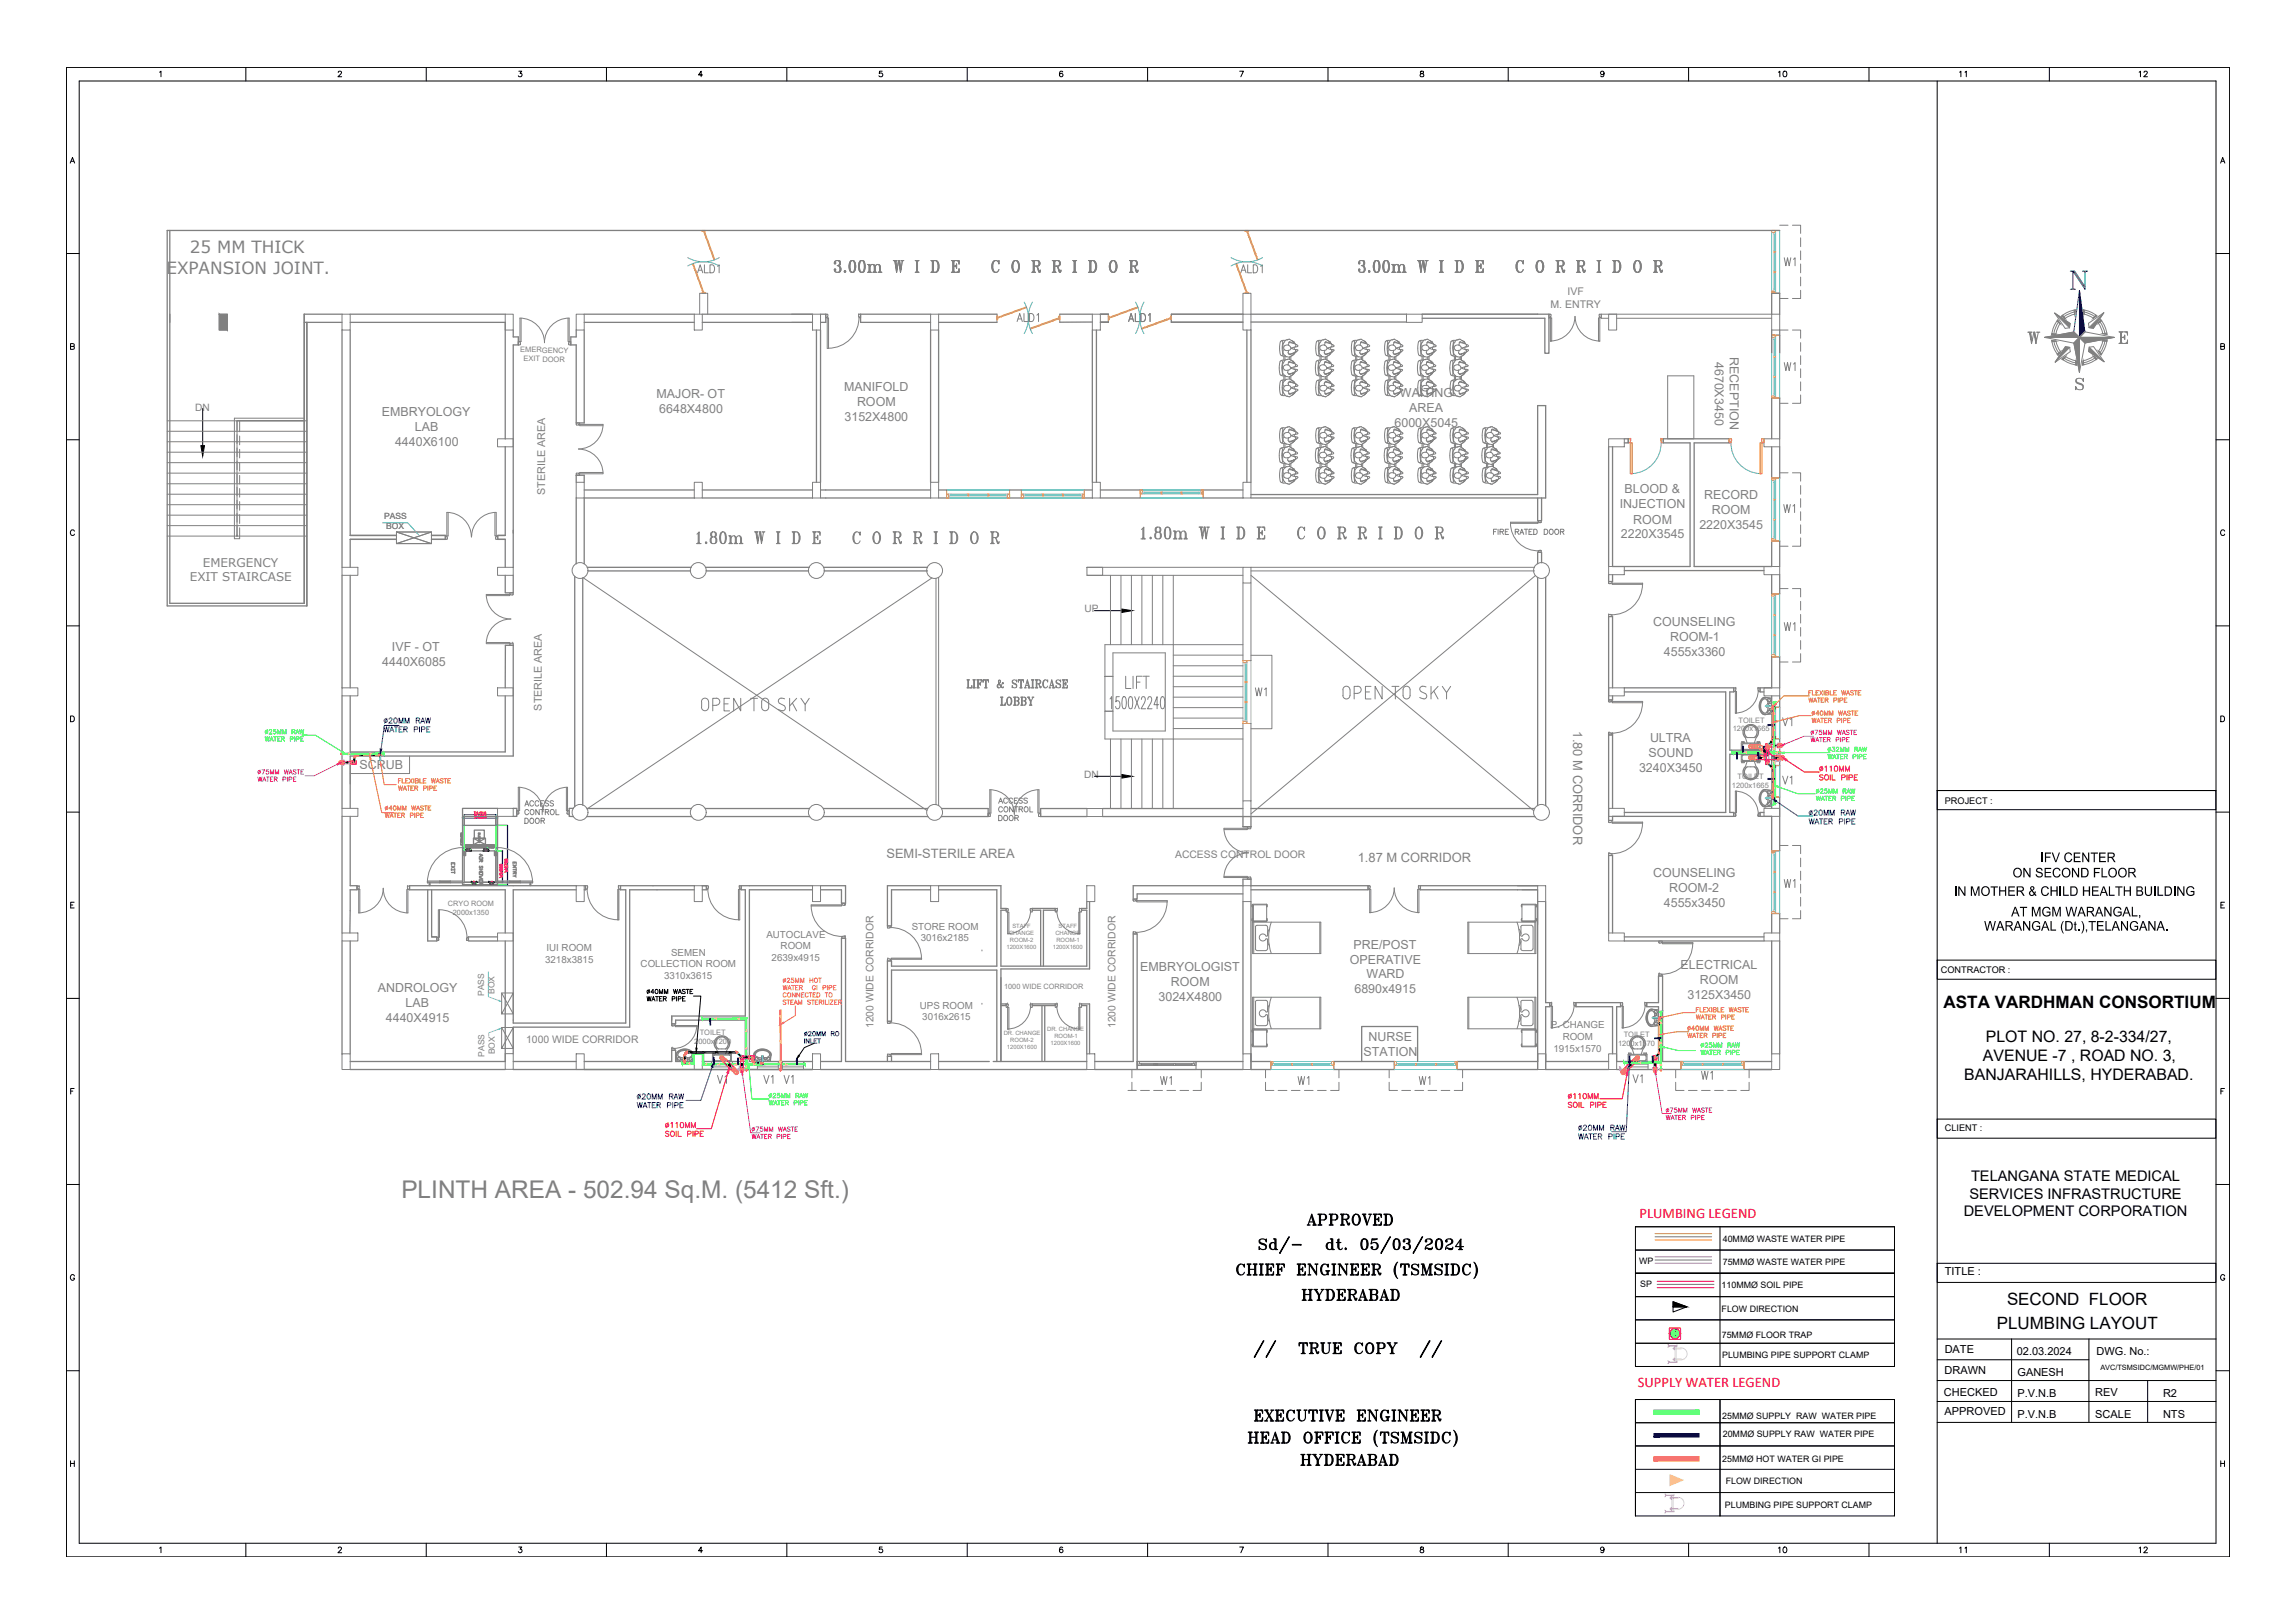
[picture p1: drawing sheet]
<svg xmlns="http://www.w3.org/2000/svg" width="594mm" height="420mm" viewBox="0 0 594 420" stroke-linecap="round" stroke-linejoin="round" font-family="sans-serif">
<defs><g id="words">
<g font-size="7.9">
<text x="324.9" y="325.6">Sd/- dt. 05/03/2024</text>
<text x="323.8" y="352.4">// TRUE COPY //</text>
</g>
<text font-size="6.6" fill="#808080" x="294.6" y="140.8">1.80m W I D E C O R R I D O R</text>
<text font-size="6.3" fill="#808080" x="103.9" y="310.2">PLINTH AREA - 502.94 Sq.M. (5412 Sft.)</text>
<g font-size="6.2" fill="#808080">
<text x="215.2" y="71.6">3.00m W I D E C O R R I D O R</text>
<text x="350.7" y="71.6">3.00m W I D E C O R R I D O R</text>
<text x="179.2" y="141.8">1.80m W I D E C O R R I D O R</text>
</g>
<g font-size="6.2">
<text x="336.2" y="338">HYDERABAD</text>
<text x="323.8" y="369">EXECUTIVE ENGINEER</text>
<text x="335.8" y="380.6">HYDERABAD</text>
</g>
<text font-size="5.7" x="337.6" y="318.2">APPROVED</text>
<g font-size="5.3" fill="#ffbf00">
<text x="179.6" y="72">ALD1</text>
<text x="320.3" y="72">ALD1</text>
</g>
<g font-size="5.3" fill="#6ec1dd">
<text x="461.1" y="70.2">W1</text>
<text x="460.7" y="134.1">W1</text>
<text x="461.1" y="164.4">W1</text>
<text x="324.2" y="181.3">W1</text>
<text x="461.1" y="231.1">W1</text>
<text x="335.1" y="281.9">W1</text>
<text x="366.5" y="281.9">W1</text>
<text x="439.6" y="280.8">W1</text>
</g>
<g font-size="5.3" fill="#808080">
<text x="258.2" y="183.8">LOBBY</text>
<text x="196.8" y="281.9">V1</text>
<text x="299.5" y="281.9">W1</text>
</g>
<g font-size="5.3" fill="#ff7f00">
<text x="460.7" y="189.1">V1</text>
<text x="202.1" y="281.9">V1</text>
</g>
<text font-size="5.3" fill="#00ff3f" x="460.7" y="204.3">V1</text>
<g font-size="5.3" fill="#f00">
<text x="184.9" y="281.9">V1</text>
<text x="421.9" y="281.5">V1</text>
</g>
<g font-size="4.9" fill="#ffbf00">
<text x="262.5" y="84.3">ALD1</text>
<text x="291.4" y="84.3">ALD1</text>
</g>
<text font-size="4.9" fill="#6ec1dd" x="461.1" y="97">W1</text>
<g font-size="4.4">
<text x="459.3" y="21.2">10</text>
<text x="506.2" y="21.2">11</text>
<text x="552.8" y="21.2">12</text>
<text x="503.1" y="261">ASTA VARDHMAN CONSORTIUM</text>
<text x="519.5" y="337.7">SECOND FLOOR</text>
<text x="516.9" y="344">PLUMBING LAYOUT</text>
<text x="459.3" y="403.2">10</text>
<text x="506.2" y="403.2">11</text>
<text x="552.8" y="403.2">12</text>
</g>
<g font-size="4.4" fill="#808080">
<text x="49.2" y="65.6">25 MM THICK</text>
<text x="43.1" y="70.9">EXPANSION JOINT.</text>
</g>
<g font-size="4.1">
<text x="514.1" y="269.8">PLOT NO. 27, 8-2-334/27,</text>
<text x="513.3" y="274.8">AVENUE -7 , ROAD NO. 3,</text>
<text x="508.5" y="279.7">BANJARAHILLS, HYDERABAD.</text>
</g>
<g font-size="3.9">
<text x="521" y="227.1">ON SECOND FLOOR</text>
<text x="528.3" y="223.2">IFV CENTER</text>
<text x="505.7" y="231.9">IN MOTHER &amp; CHILD HEALTH BUILDING</text>
<text x="520.6" y="237.3">AT MGM WARANGAL,</text>
<text x="513.6" y="240.9">WARANGAL (Dt.),TELANGANA.</text>
</g>
<g font-size="3.8">
<text x="510.2" y="305.8">TELANGANA STATE MEDICAL</text>
<text x="509.8" y="310.3">SERVICES INFRASTRUCTURE</text>
<text x="508.3" y="314.9">DEVELOPMENT CORPORATION</text>
</g>
<g font-size="3.8" fill="#f00">
<text x="424.4" y="315.2">PLUMBING LEGEND</text>
<text x="424" y="359.1">SUPPLY WATER LEGEND</text>
</g>
<g font-size="3.3" fill="#808080">
<text x="407.3" y="189.4" transform="rotate(90 407.3 189.4)">1.80 M CORRIDOR</text>
<text x="229.5" y="222">SEMI-STERILE AREA</text>
<text x="351.5" y="223.3">1.87 M CORRIDOR</text>
</g>
<g font-size="3.2" fill="#808080">
<text x="443.9" y="93.7" transform="rotate(90 443.9 93.7)">4670X3450</text>
<text x="447.8" y="92.4" transform="rotate(90 447.8 92.4)">RECEPTION</text>
<text x="218.5" y="101.2">MANIFOLD</text>
<text x="98.9" y="107.8">EMBRYOLOGY</text>
<text x="169.9" y="103.1">MAJOR- OT</text>
<text x="170.7" y="106.9">6648X4800</text>
<text x="221.8" y="105">ROOM</text>
<text x="362.4" y="102.9">WAITING</text>
<text x="364.8" y="106.7">AREA</text>
<text x="107.4" y="111.6">LAB</text>
<text x="218.6" y="108.9">3152X4800</text>
<text x="361" y="110.5">6000X5045</text>
<text x="102.2" y="115.5">4440X6100</text>
<text x="419.3" y="131.6">INJECTION</text>
<text x="420.6" y="127.7">BLOOD &amp;</text>
<text x="441.1" y="129.3">RECORD</text>
<text x="422.8" y="135.5">ROOM</text>
<text x="439.9" y="137">2220X3545</text>
<text x="443.1" y="133.2">ROOM</text>
<text x="419.6" y="139.4">2220X3545</text>
<text x="428" y="162">COUNSELING</text>
<text x="432.3" y="165.9">ROOM-1</text>
<text x="98.9" y="172.4">4440X6085</text>
<text x="101.5" y="168.5">IVF - OT</text>
<text x="430.7" y="169.8">4555x3360</text>
<text x="426.7" y="195.9">SOUND</text>
<text x="427.1" y="192">ULTRA</text>
<text x="93.1" y="199.1">SCRUB</text>
<text x="424.3" y="199.8">3240X3450</text>
<text x="428" y="227.1">COUNSELING</text>
<text x="432.1" y="231">ROOM-2</text>
<text x="430.7" y="234.9">4555x3450</text>
<text x="350.4" y="245.5">PRE/POST</text>
<text x="295.2" y="251.3">EMBRYOLOGIST</text>
<text x="349.4" y="249.4">OPERATIVE</text>
<text x="435" y="250.8">ELECTRICAL</text>
<text x="97.8" y="256.8">ANDROLOGY</text>
<text x="303.1" y="255.2">ROOM</text>
<text x="350.6" y="257.1">6890x4915</text>
<text x="353.8" y="253.3">WARD</text>
<text x="440" y="254.6">ROOM</text>
<text x="105" y="260.6">LAB</text>
<text x="299.9" y="259.1">3024X4800</text>
<text x="436.8" y="258.5">3125X3450</text>
<text x="99.9" y="264.5">4440X4915</text>
<text x="354.3" y="269.4">NURSE</text>
<text x="353" y="273.3">STATION</text>
</g>
<g font-size="3.1" fill="#808080">
<text x="52.5" y="146.7">EMERGENCY</text>
<text x="49.1" y="150.5">EXIT STAIRCASE</text>
</g>
<g font-size="2.8" fill="#808080">
<text x="141.2" y="128.1" transform="rotate(-90 141.2 128.1)">STERILE AREA</text>
<text x="140.3" y="183.9" transform="rotate(-90 140.3 183.9)">STERILE AREA</text>
</g>
<g font-size="2.8">
<text x="503.4" y="330.1">TITLE :</text>
<text x="503.4" y="350.2">DATE</text>
<text x="522.1" y="350.7">02.03.2024</text>
<text x="542.7" y="350.7">DWG. No.:</text>
<text x="503.4" y="355.7">DRAWN</text>
<text x="522.2" y="356.2">GANESH</text>
<text x="503.2" y="361.4">CHECKED</text>
<text x="522.2" y="361.6">P.V.N.B</text>
<text x="542.4" y="361.4">REV</text>
<text x="559.9" y="361.6">R2</text>
<text x="503.4" y="366.2">APPROVED</text>
<text x="522.2" y="367">P.V.N.B</text>
<text x="542.4" y="367">SCALE</text>
<text x="559.9" y="367">NTS</text>
</g>
<g font-size="2.7" fill="#808080">
<text x="405.8" y="76.3">IVF</text>
<text x="401.3" y="79.6">M. ENTRY</text>
<text x="304.2" y="222.1">ACCESS CONTROL DOOR</text>
<text x="136.2" y="269.9">1000 WIDE CORRIDOR</text>
<text x="226.1" y="266.2" transform="rotate(-90 226.1 266.2)">1200 WIDE CORRIDOR</text>
<text x="288.8" y="266.2" transform="rotate(-90 288.8 266.2)">1200 WIDE CORRIDOR</text>
</g>
<g font-size="2.6" fill="#808080">
<text x="50.6" y="106.4">DN</text>
<text x="280.7" y="158.5">UP</text>
<text x="280.6" y="201.4">DN</text>
</g>
<g font-size="2.5" fill="#808080">
<text x="198.4" y="242.7">AUTOCLAVE</text>
<text x="202.1" y="245.8">ROOM</text>
<text x="236" y="240.7">STORE ROOM</text>
<text x="238.4" y="243.7">3016x2185</text>
<text x="141.1" y="249.2">3218x3815</text>
<text x="141.4" y="246.2">IUI ROOM</text>
<text x="165.8" y="250.4">COLLECTION ROOM</text>
<text x="173.7" y="247.4">SEMEN</text>
<text x="199.7" y="248.8">2639x4915</text>
<text x="171.9" y="253.5">3310x3615</text>
<text x="238.1" y="261.1">UPS ROOM</text>
<text x="238.7" y="264.1">3016x2615</text>
<text x="401.5" y="266.2">P. CHANGE</text>
<text x="404.5" y="269.3">ROOM</text>
<text x="402.1" y="272.3">1915x1570</text>
</g>
<g font-size="2.4">
<text x="503.4" y="208.1">PROJECT :</text>
<text x="502.4" y="252">CONTRACTOR :</text>
<text x="503.4" y="292.7">CLIENT :</text>
</g>
<g font-size="2.3">
<text x="446" y="321.4">40MMØ WASTE WATER PIPE</text>
<text x="424.3" y="327.1">WP</text>
<text x="446" y="327.4">75MMØ WASTE WATER PIPE</text>
<text x="424.6" y="333.3">SP</text>
<text x="445.7" y="333.5">110MMØ SOIL PIPE</text>
<text x="445.7" y="339.6">FLOW DIRECTION</text>
<text x="445.7" y="346.4">75MMØ FLOOR TRAP</text>
<text x="445.8" y="351.6">PLUMBING PIPE SUPPORT CLAMP</text>
<text x="445.8" y="367.3">25MMØ SUPPLY RAW WATER PIPE</text>
<text x="446" y="372.1">20MMØ SUPPLY RAW WATER PIPE</text>
<text x="445.8" y="378.4">25MMØ HOT WATER GI PIPE</text>
<text x="446.7" y="384.1">FLOW DIRECTION</text>
<text x="446.5" y="390.3">PLUMBING PIPE SUPPORT CLAMP</text>
</g>
<g font-size="2.2" fill="#808080">
<text x="99.4" y="134.3">PASS</text>
<text x="100" y="137">BOX</text>
<text x="125.4" y="257.9" transform="rotate(-90 125.4 257.9)">PASS</text>
<text x="128" y="257.3" transform="rotate(-90 128 257.3)">BOX</text>
<text x="125.4" y="273.5" transform="rotate(-90 125.4 273.5)">PASS</text>
<text x="128.1" y="272.9" transform="rotate(-90 128.1 272.9)">BOX</text>
</g>
<g font-size="1.9" fill="#808080">
<text x="134.6" y="91.2" transform="rotate(1 134.6 91.2)">EMERGENCY</text>
<text x="135.5" y="93.5" transform="rotate(1 135.5 93.5)">EXIT DOOR</text>
<text x="448.5" y="189.3">1200x1665</text>
<text x="450" y="187">TOILET</text>
<text x="448.3" y="203.9">1200x1665</text>
<text x="449.8" y="201.6">TOILET</text>
<text x="116" y="234.6">CRYO ROOM</text>
<text x="117.2" y="236.9">2000x1350</text>
<text x="259.9" y="255.9">1000 WIDE CORRIDOR</text>
<text x="181.1" y="268">TOILET</text>
<text x="420.3" y="268.4">TOILET</text>
<text x="179.7" y="270.3">2000x1200</text>
<text x="418.9" y="270.8">1200x1570</text>
</g>
<text font-size="1.9" x="543.7" y="354.6">AVC/TSMSIDC/MGMW/PHE/01</text>
<g font-size="1.5" fill="#808080">
<text x="260.5" y="245.7">1200X1600</text>
<text x="261.2" y="242.1">CHANGE</text>
<text x="261.4" y="243.9">ROOM-2</text>
<text x="262.1" y="240.2">STAFF</text>
<text x="272.5" y="245.7">1200X1600</text>
<text x="273.2" y="242.1">CHANGE</text>
<text x="273.4" y="243.9">ROOM-1</text>
<text x="274" y="240.3">STAFF</text>
<text x="259.8" y="268">DR. CHANGE</text>
<text x="261.5" y="269.8">ROOM-2</text>
<text x="271.1" y="266.8">DR. CHANGE</text>
<text x="272.9" y="268.7">ROOM-1</text>
<text x="260.7" y="271.7">1200X1600</text>
<text x="272" y="270.5">1200X1600</text>
</g>
</g></defs>
<!-- layer: TITLE -->
<g fill="none" stroke="#808080" stroke-width=".26">
<path d="M529.3 87.3h9h-9M531.1 88.1l.4 1.7 1.2 2.1M531.1 88.2l1.1 .1M531.7 88.4l.4 1.5 .8 1.4M531.8 81l4.1 2.7-.2 1.2-1.1 .1zM532.2 88.3l.4 1.4 .8 1.3M532.2 86.5l-1.1 .2M532.9 83.4l-.8 1.4-.4 1.6M533.3 83.8l-.6-1-1.2 2.1-.4 1.8M533.3 83.7l-.7 1.3-.4 1.4M533.4 91l-.7 1M533.7 81.8l.9 .7"/>
<path d="M533.8 93l.9-.7 1.3 .7 1.4 .4 .2 1.1M533.8 92.9l1.5 1 2.3 .6M534.4 92.7l1.4 .8 1.5 .4M534.6 89.8l1.1 .1 .2 1.1-3.9 2.8zM536.8 86l-7.5 1.3 7.5 1.5M536.8 86l1.5 1.3h9h-9l1.4-1.4-1.4 1.4zM536.8 88.8l1.5-1.5-1.5 1.5M537.1 81.3l-1.6 .6-.9 .5M537.1 81.4l.1-1.2-1.9 .6-1.6 1M537.1 80.8l-1.5 .4-1.3 .8M538.3 87.3v9.1v-9.1l1.4 1.5zM539.3 80.2l1.8 .5 1.7 1-1 .7-.9-.6-1.5-.5z"/>
<path d="M539.3 80.7l1.5 .5 1.4 .7M539.7 85.9l7.6 1.4-7.6 1.5-1.4 7.6-1.5-7.6M540.6 83.7l4-2.7-2.7 4-1.1-.2zM540.8 89.9l1.1-.2 2.8 4-4-2.7zM541.9 92.2l-1.3 .8-1.4 .4-.2 1.1M541.9 92.3l.9 .5-2 1.2-1.8 .5M542.2 92.7l-1.3 .8-1.6 .4M543.6 83.3l.8 1.4 .4 1.6M543.8 91.8l1.2-2.1 .4-1.7-1.1 .2-.4 1.4-.7 1.3 .7 1M544.3 86.4l-.4-1.5-.7-1.2 .6-1 1.2 2.1 .4 1.8-1.1-.2M544.9 88.3l-.5 1.5-.7 1.4"/>
</g>
<g fill="#808080" stroke="#808080" stroke-width=".26">
<path d="M529.3 87.3l7.5-1.3 1.5 1.3z"/>
<path d="M538.3 87.3h9l-7.6 1.5z"/>
<path d="M543.8 82.8l.2 .3-.8 .6z"/>
<path d="M544.6 81l-2.7 4-1.1-.2z"/>
<path d="M542.5 81.5l.3 .3-1 .6z"/>
<path d="M544.3 86.4l1.1-.2v.4z"/>
<path d="M544.3 88.2l1.1-.2v.4z"/>
<path d="M541.9 92.3l1 .6-.3 .2z"/>
<path d="M543.2 90.9l.9 .7-.2 .3z"/>
<path d="M540.8 89.9l3.9 3.8-4-2.7z"/>
<path d="M538.3 87.3v9.1l-1.5-7.6z"/>
<path d="M539.3 93.4l.1 1.1h-.4z"/>
<path d="M537.4 93.4l.2 1.1h-.4z"/>
<path d="M531.8 81l4.1 2.7-.2 1.2z"/>
<path d="M532.7 82.9l.6 .9-.9-.6z"/>
<path d="M533.7 81.8l.3-.2 .6 .9z"/>
<path d="M531.1 86.3l1.1 .2-1.1 .2z"/>
<path d="M534.6 89.8l1.1 .1-3.7 3.9z"/>
<path d="M531.1 88.2l1.1 .1-1 .2z"/>
<path d="M533.8 93l.9-.7-.7 .9z"/>
<path d="M532.5 91.7l.9-.7-.7 1z"/>
<path d="M536.8 80.3l.4-.1-.1 1.2z"/>
<path d="M539.3 80.2l.3 .1-.2 1z"/>
</g>
<path d="M535.9 70.2h1.2l2.6 4M535.9 74.9h1.4M536.2 74.9l.4-.2 .5 .2M536.2 70.2l.4 .2M536.8 70.2l2.7 4M539 70.2h1.4M539.3 70.2l.4 .2 .5-.2M539.7 70.4v4.5l-3.1-4.7v4.5M539.7 85.9l-1.4-10.7-1.5 10.8" fill="none" stroke="#00f" stroke-width=".26"/>
<path d="M538.3 75.2l1.4 10.7-1.4 1.4z" fill="#00f" stroke="#00f" stroke-width=".26"/>
<!-- layer: TEXT -->
<g fill="none" stroke="#808080" stroke-width=".26">
<path d="M524.9 86h1.1M525 86l.5 .1M525.2 86l.3 .3M525.3 86l.6 3-.4-3M525.6 86l.4 2.2 .5-2.2M525.8 86l-.2 .3M525.9 86l-.3 .1M526 88.2l-.1 .8M526.5 86l.5 3-.4-3M526.5 86h.2l.4 2.2 .5-2.1M527.1 88.2l-.1 .8M527.1 86h.9"/>
<path d="M527.3 86h.6M537.5 98.8a2.13 2.13 0 0 0 1.5 .8l.2 .3M537.6 98.1a.63 .63 0 0 0 .3 1l1.3 .5a.93 .93 0 0 1-.2 1.2 .93 .93 0 0 1-1.3 0l-.4-.8v.9l.2-.4M539.2 98.4l.1-.5v.9a1.12 1.12 0 0 0-.9-.9 1.12 1.12 0 0 0-1.1 .5v.4a2.59 2.59 0 0 0 1.7 1v1M548.5 85.9h2.2v.9l-.1-.9M548.5 88.9h2.2v-.9l-.1 .9M548.6 85.9l.3 .2M548.7 85.9l.2 .3M548.9 85.9v3M548.9 88.7l-.3 .2M548.9 88.6l-.2 .3M549 86.1v2.6"/>
<path d="M549.2 85.9v3M549.2 87.3h.8M549.2 88.6l.1 .3M549.2 88.7l.3 .2M549.3 85.9l-.1 .3M549.5 85.9l-.3 .2M550 86.8v1.1zM550 87.1l-.2 .2 .2 .3M550 87.2l-.5 .1 .5 .2M550 85.9l.7 .2M550.3 85.9l.4 .3M550.5 85.9l.2 .4"/>
<path d="M550.7 88.7l-.7 .2M550.7 88.6l-.4 .3M550.7 88.4l-.2 .5M258.5 208l.5-1.4 .6 1.4M258.5 211.1h.5a.72 .72 0 0 1 .4 .7 .72 .72 0 0 1-.4 .6h-.5zM258.7 207.5h.6M259.5 209.2a.5 .5 0 0 0-.6-.4 .5 .5 0 0 0-.4 .6v.3a.5 .5 0 0 0 .4 .5 .5 .5 0 0 0 .6-.3M260.1 208.9a.64 .64 0 0 1 .8 .6 .64 .64 0 0 1-.8 .6l-.2-.4zM260.8 206.9a.55 .55 0 0 0-.8-.2 .55 .55 0 0 0-.2 .7 .5 .5 0 0 0 .4 .6 .5 .5 0 0 0 .6-.4M262.1 206.9a.55 .55 0 0 0-.7-.2 .55 .55 0 0 0-.2 .7 .5 .5 0 0 0 .4 .6 .5 .5 0 0 0 .5-.4M262.3 208.8v1.4l-1-1.4v1.4M262.6 207.2h.5"/>
<path d="M262.6 208.8h.9M262.7 211.8l.8-.1 .1-.4-.3-.2h-.6v1.3M263 208.8v1.4M263.2 211.8l.4 .6M263.4 206.6h-.8v1.4h.8M263.8 209.5l.8-.1 .1-.3-.1-.2-.8-.1v1.4M264.3 209.5l.4 .7M264.6 206.8l-.3-.2-.5 .2 .1 .3 .7 .4-.3 .5-.5-.3M265.4 208.9a.63 .63 0 0 1 .7 .6 .63 .63 0 0 1-.7 .6l-.3-.4zM266 206.8l-.4-.2-.6 .2 .1 .3 .8 .3 .1 .3-.4 .3-.6-.3M266.6 208.8v1.4h.7"/>
<circle cx="260.3" cy="211.7" r=".64"/>
<circle cx="261.7" cy="211.7" r=".63"/>
</g>
<!-- layer: TITLE -->
<g fill="none" stroke="#000" stroke-width=".26">
<path d="M17.2 17.5h559.9v385.5h-559.9zM41.3 18.7l.4-.3v1.5M63.6 17.5v3.5M87.6 18.8l.2-.4 .6 .3-.2 .5-.7 .7h.9M110.3 17.5v3.5M134.3 18.4h.8l-.5 .6a.48 .48 0 0 1 .4 .7 .48 .48 0 0 1-.8-.1M157 17.5v3.5M181.9 19.4h-1.1l.7-1v1.5M203.7 17.5v3.5M228.4 18.4h-.7l-.1 .7a.53 .53 0 0 1 .8 0 .53 .53 0 0 1-.1 .8 .53 .53 0 0 1-.8-.3M250.4 17.5v3.5M275.1 18.6l-.1-.1a.72 .72 0 0 0-.8 .5 .72 .72 0 0 0 .5 .9 .45 .45 0 0 0 .5-.5 .45 .45 0 0 0-.5-.4 .45 .45 0 0 0-.5 .4"/>
<path d="M297.1 17.5v3.5M320.9 18.4h1l-.7 1.5M343.8 17.5v3.5M367.7 18.5v.4l.7 .2 .2 .3a.51 .51 0 0 1-.4 .5 .51 .51 0 0 1-.6-.3l.2-.5 .7-.3-.1-.3zM390.4 17.5v3.5M415.2 18.9a.47 .47 0 0 1-.6 .5 .47 .47 0 0 1-.2-.8 .47 .47 0 0 1 .7 0l.1 .3a.69 .69 0 0 1-.5 1l-.3-.2M437.1 17.5v3.5M483.8 17.5v3.5M530.5 17.5v3.5M20.5 21h553.1v378.5h-553.1zM501.5 21v378.5M18.2 42.2l.6-1.4 .5 1.4"/>
<path d="M18.4 41.8h.7M574.8 42.2l.6-1.4 .5 1.4M575 41.8h.7M17.2 65.6h3.3M573.6 65.6h3.5M18.3 89.7l.8-.1 .1-.5-.9-.1v1.4l.9-.1v-.5l-.3-.1M574.9 89.7l.8-.1 .1-.5-.9-.1v1.4l.9-.1v-.5l-.3-.1M17.2 113.8h3.3M573.6 113.8h3.5M19.3 137.5a.55 .55 0 0 0-.6-.3 .55 .55 0 0 0-.5 .5 .61 .61 0 0 0 .2 .8 .61 .61 0 0 0 .8-.1l.1-.1M575.9 137.5a.55 .55 0 0 0-.6-.3 .55 .55 0 0 0-.5 .5 .63 .63 0 0 0 .2 .8 .63 .63 0 0 0 .8-.1l.1-.1M17.2 162h3.3"/>
<path d="M573.6 162h3.5M18.3 185.3h.5a.81 .81 0 0 1 .4 .8 .81 .81 0 0 1-.4 .7h-.5zM574.9 185.3h.5a.81 .81 0 0 1 .4 .8 .81 .81 0 0 1-.4 .7h-.5zM17.2 210.2h3.3M573.6 210.2h3.5M18.3 234.3h.6M19.2 233.6h-.9v1.4h.9M574.9 234.3h.6M575.8 233.6h-.9v1.4h.9M17.2 258.5h3.3M573.6 258.5h3.5M18.3 282.5h.6"/>
<path d="M19.2 281.8h-.9v1.4M574.9 282.5h.6M575.8 281.8h-.9v1.4M17.2 306.6h3.3M573.6 306.6h3.5M19.3 330.3a.54 .54 0 0 0-.7-.3 .54 .54 0 0 0-.4 .6 .6 .6 0 0 0 .3 .7 .6 .6 0 0 0 .8-.2v-.2h-.4M575.9 330.3a.54 .54 0 0 0-.7-.3 .54 .54 0 0 0-.4 .6 .6 .6 0 0 0 .3 .7 .6 .6 0 0 0 .8-.2v-.2h-.4M17.2 354.9h3.3M573.6 354.9h3.5M18.3 378.9h.9M18.3 378.2v1.5M19.2 378.2v1.5"/>
<path d="M574.9 378.2v1.5M574.9 378.9h.9M575.8 378.2v1.5M63.6 399.5v3.5M110.3 399.5v3.5M157 399.5v3.5M203.7 399.5v3.5M250.4 399.5v3.5M297.1 399.5v3.5M343.8 399.5v3.5M390.4 399.5v3.5M437.1 399.5v3.5"/>
<path d="M483.8 399.5v3.5M530.5 399.5v3.5M41.3 400.8l.4-.3v1.5M87.6 400.8v-.2l.5-.1 .3 .4-.9 1.1h.9M134.3 400.5h.8l-.5 .5a.49 .49 0 0 1 .4 .8 .49 .49 0 0 1-.8-.1M181.9 401.5h-1.1l.7-1v1.5M228.4 400.5h-.7l-.1 .6a.53 .53 0 0 1 .8 0 .53 .53 0 0 1-.1 .8 .53 .53 0 0 1-.8-.2M275.1 400.7l-.1-.1a.72 .72 0 0 0-.8 .5 .72 .72 0 0 0 .5 .9 .46 .46 0 0 0 .5-.5 .46 .46 0 0 0-.4-.5 .46 .46 0 0 0-.6 .5M320.9 400.5h1l-.7 1.5M367.7 400.6v.4l.9 .5-.2 .4-.5 .1a.5 .5 0 0 1-.3-.7 .5 .5 0 0 1 .7-.3h.1v-.4zM415.2 401a.47 .47 0 0 1-.6 .4 .47 .47 0 0 1-.2-.7 .47 .47 0 0 1 .7 0l.1 .3a.73 .73 0 0 1-.5 1l-.3-.2"/>
</g>
<!-- layer: WALL -->
<g fill="none" stroke="#808080" stroke-width=".34">
<path d="M44 59.7v96.5h34.8v-74.9h9.7M460.7 59.7h-417.4v97.2h36.1v-73.4M78.8 83.5h9.7M88.5 85.4v61.5M90.6 83.5h40.2v30.1M90.6 85.4v53.2h12M90.6 81.3h40.2M132.9 85.4v1.8h1.3v2.1h-1.3v57.6M149.2 85.4v1.8h-1.4v2.1h1.4v20.2h2v-24.1M151.2 81.3h28.5M151.2 83.5h28.5M181.8 81.3h28.5"/>
<path d="M181.8 83.5h28.5M211.3 85.4v39.5M212.4 85.4v39.5M240.9 85.4v39.5M243 81.3h15.1M243 83.5h15.1M243 85.4v39.5M274.3 81.3h8.5M282.8 83.4h-8.5M282.8 85.4v39.5M283.8 85.4v39.5M284.8 81.3h2.1"/>
<path d="M284.8 83.4h2.1M303.2 81.3h18.5M303.2 83.4h18.5M322.8 85.4v39.5M323.8 83.4h40.3M323.8 81.3h40.3M323.8 85.4v39.5M368.1 81.3h32.9v10.2h-1.1v-9.1h-31.8M458.6 86.8h2.1M458.6 81.3v-5.4h2.1v5.4M458.6 85.4v6M460.7 85.4v6"/>
<path d="M130.8 115.7v22.9h-2M416.4 115.7v31M417.4 115.7v31h20.1v-32h-7v-1.1h17.1v1.1h-9.1v32h20.1v-6.6h2.1v6.6M420.5 113.6h1v1.1h-1M458.6 113.6v-10.5h2.1v10.5M458.6 115.7v8.1h2.1v-8.1M102.6 139.6h-12v7.3M111.7 139.6h3.6M111.7 138.6h3.6M130.8 139.6v7.3M149.2 124.9v-1.9h2v1.9M149.2 128.9v17.1"/>
<path d="M151.2 126.8h28.5M179.7 128.9h-28.5v17.1M181.8 128.9h28.5M181.8 126.8h28.5M212.4 128.9h28.5M212.4 126.8h28.5M243 128.9h39.8M243 126.8h39.8M284.8 128.9h36.9M284.8 126.8h11.7M307.8 126.8h13.9M323.8 128h74.2v-23h2.1v23.9h-76.3"/>
<path d="M398 128.9v5.9h1v-5.9M88.5 148.9v29.2M90.6 148.9v29.2M148.8 149.2v59.6M150.8 149.6v58.8M152 146.9h26.9M152.2 147.8h26.5M182.6 146.9h26.9M182.8 147.8h26.5M213.2 146.9h26.9M213.4 147.8h26.7M398 149.5v59.1"/>
<path d="M399 145.7v-2.7h-1v3M400.1 149.5v59.1M416.4 148.8v1.8h1v-1.8M420.5 147.7h36.1M458.6 148.8v4.9h2.1v-4.9M130.8 178.1v-11h2.1v28.6h-42.3v13.6M417.4 178.1v-18.5h-1v22M420.5 178.1h28.3v1h-1v15.1h10.8v-14.1M420.5 179.1h26.2v31.2h-26.2M460.7 178.1v-8.1h-2.1v8.1h-3v1h1M88.5 180.1v29.2M90.6 180.1v14.6h40.2v-14.6"/>
<path d="M416.4 189.7v22.7h1v-1.1h31.4v-1h-1v-15h10.8v14M416.4 190.3h1M417.4 180.1v1.1h-1M417.4 189.7v19.6M458.6 191.2h2.1M458.6 183.1h2.1M458.6 198.2h2.1M460.7 180.1v40.1h-2.1v-8.9h-3v-1h1M88.5 211.3v30.2M90.6 211.3v18h1.8v1h-1.8v11.2M151.9 211.4h27.1M151.9 209.3h27.1"/>
<path d="M182.5 211.4h27.1M182.6 209.3h27M213.1 211.4h27.1M213.1 209.3h27.1M243.7 209.3h12.1v2.1h-12.2M281.4 209.3h-12v2.1h12M285.4 211.4h112M285.4 209.3h36.3M321.7 211.4v2.6h2.1v-2.6M323.8 209.3h73.5M458.6 206.3h2.1M132.9 229.3h-26.9v1h24.8v11.2"/>
<path d="M151.2 229.3h.4v1h-.4M179.7 229.3h-19.1v1h1.4v34.6h-29.1v-34.6M179.7 230.3h-16.7v35.6h-30.1v6.9M182.9 229.3h-1.1h1.1v1h-1.1M210.3 230.3h-16.3v44.5h16.3M210.3 229.3h-18.4v1h1v32.7h-19v1.1M212.4 230.3h5.4v3.5M212.4 229.3h6.5v4.5M240.9 230.3h-10.1v9.4M240.9 229.3h-11.2v10.4M243 230.3h15v19.8h-27.2v-1.3M243 229.3h16.1v5.9h1.3v.4h-1.3v14.5h22.2v-14.5h-1.3v-.4h1.3v-1.8"/>
<path d="M282 233.4v17.4h-22.9v24M321.7 233.4v39.4M323.8 230.3h30.3v-1h-30.3v-1.7h-2.1v1.7h-28.4v3.5h1.1v-1.4h27.3M323.8 233.4v43.5h5.1v-2.1h-5.1M398 233.4v41.4h-20.8v2.1h20.8v-4.1M398 229.3h-30.3v1h30.3M400.1 233.4v26.2h1.1v1h-1.1v16.3h16.3M88.5 243.6v29.3M90.6 243.6v29.2M130.8 243.6v31.2h-40.2M217.8 242.9v31.9h-5.4M218.9 242.9v31.9h22"/>
<path d="M229.7 248.8v15.6h1.1v-13.3h27.2v23.7M259.1 259.9h1.3v.4h-1.3M267.2 259.9h5.9v.4h-5.9zM269.4 250.1v-14.5h-2.2v-.4h5.9v.4h-3v14.5M416.4 241.5v-20h1v20M420.5 243.6h36.1M420.5 242.5h36.1M458.6 243.6v29.2M458.6 241.5v-5h2.1v5M460.7 243.6v29.2M90.6 276.9h40.2M132.9 276.9h77.4"/>
<path d="M132.9 274.8h16.3M151.2 274.8h22.7v-2.9h1v2.9h4.8M173.9 263.1v2h1v-1h18v10.7h-11.1M212.4 276.9h28.5M229.7 274.8v-1.4h1.1v1.4M243 276.9h38.3M243 274.8h13.1M257.1 274.8h24.2M269.7 260.3v14.3M270.4 260.3v14.3M281.3 272.8v-12.5h-1.3v-.4h2v12.9M283.4 276.9h38.3"/>
<path d="M283.4 274.8h9.9v-33h1.1v35.1M294.4 274.8h27.3M345.2 274.8h15.7v2.1h-15.7zM352.5 274.8v-9.1h14.5v9.1M400.1 274.8h16.3M417.4 272.8v-12.2h-9.5v-1h11.6v1h-1v14.2h10.8v-14.2h-3v-1h3v-6.9h1.1v22.1h28.2M418.5 276.9h40.1h-6M435.1 274.8v2.1M451.4 274.8v2.1"/>
</g>
<g fill="none" stroke="#808080" stroke-width=".26">
<path d="M181.1 81.3v-5.4h2.1v5.4M204.9 81.3h5.4M204.9 83.5h5.4M258.1 81.3v2.2M274.3 81.3v2.2M284.8 81.3h2.1v2.2M284.8 83.5h2.1M286.9 83.5h-2.1h2.1M323.8 81.3v-5.4h-2.1v5.4h-18.5v2.2h18.5M418.5 82.4h40.1M458.6 81.3h-44.1v1.1h1.9M90.6 197.4v5.6"/>
<path d="M106 195.7v4.6h-15.4M254.2 246.2h.1M254.2 260h.1"/>
</g>
<!-- layer: Railing -->
<path d="M368.1 81.3h29.9M242.3 149.7v58.6M243 149.5v59.1" fill="none" stroke="#808080" stroke-width=".26"/>
<!-- layer: DOOR -->
<g fill="none" stroke="#808080" stroke-width=".26">
<path d="M134.2 88.4v.9M134.6 82.4a6.4 6.4 0 0 1 6.3 6.3 6.4 6.4 0 0 1 6.4-6.3M134.6 82.4v6h.3v-6M134.7 89.1l-.1 .2M134.7 89.2l-.1-.8h-.4v.9h.4M134.7 89.2h.1M147 82.4v6h.3v-6M147.2 89.2l.1-.8h.5v.9h-.5M147.2 89.2h.1M147.2 89.1l.1 .2M401.3 81.4l.1 .1M401.3 88.3a6.4 6.4 0 0 0 6.4-6.4 6.4 6.4 0 0 0 6.4 6.4"/>
<path d="M401.3 82.3h.4v6h-.4zM401.3 81.4l-.3-.1v1h.3l.2-.8M401.5 81.5h.1M413.8 82.3h.3v6h-.3zM413.9 81.5h.1M414 81.4l.5-.1v1h-.4v-.4h-.2zM149.2 109.8l.1 .2M149.2 109.9v-.4h.8v.4l-.7 .1M149.3 110h.1M149.7 116.3a6.4 6.4 0 0 1 6.4 6.3l-6.1 .1v-.4h6.1M156.1 109.9h-6.1v.3h6.1M156.1 109.8a6.4 6.4 0 0 1-6.4 6.4"/>
<path d="M149.2 123h.8M149.3 122.5l.7 .2v.3h-.8l.1-.5M149.3 122.5h.1M416.4 159.2h.1M416.4 150.6h.9v.4l-.8 .1zM416.4 151h.1M416.5 159.1l-.1 .1M416.5 159.1l.8 .1v.4h-.9v-.4M416.5 159.1h.1M417.3 151h7.9v.3h-7.9zM425.2 151.2a7.9 7.9 0 0 1-8.2 7.9M449.2 178.1l.1 .1"/>
<path d="M449.2 179h.3v5.6h-.3zM449.2 178.1h-.4v.9h.4l.1-.8M449.2 178.1h.1M449.3 178.2h.1M455.1 178.2h.1M455.1 178.6a5.9 5.9 0 0 1-5.9 6M455.2 178.1l-.1 .1M455.2 178.1h.4v.9h-.4l-.1-.8M455.2 178.1h.1M416.4 181.6l.1 .1M416.4 189.8h.1M416.4 181.6h.1"/>
<path d="M416.4 181.6v-.4h.9v.4l-.8 .1M416.5 189.7l-.1 .1M416.5 189.7h.1M416.5 189.7l.8 .1v.5h-.9v-.5M417.3 181.6h7.9v.3h-7.9zM425.2 181.9a7.9 7.9 0 0 1-8.2 7.9M255.8 210.5h.4v.9h-.4zM255.8 210.5v.9M256.5 204.4v6.1h-.3v-6.1a6.4 6.4 0 0 1 6.4 6.4 6.4 6.4 0 0 1 6.4-6.4v6.1h-.3v-6.1M268.8 211.3h.1M269 210.5h.4v.9l-.6-.1zM316.8 214.4a6.4 6.4 0 0 0 6.4 6.4 6.4 6.4 0 0 0-6.4 6.4h6.1v-.3h-6.1"/>
<path d="M316.8 214.4h6.1v.4h-6.1M323.7 214.6h.1M323.7 214.4l-.1 .1M323.8 214.4v-.4h-.9v.4l.8 .2M416.4 212.8l.1 .2 .8-.2v-.4h-.9v.4M416.4 212.8h.1M417.3 212.8h7.9v.3h-7.9zM425.2 213.1a7.9 7.9 0 0 1-8.2 7.9M449.2 204.8a5.9 5.9 0 0 1 5.9 6M449.2 204.8h.3v5.7h-.3zM449.2 211.3h.1M449.3 211.2l-.1 .1"/>
<path d="M449.3 211.2h.1M449.3 211.2l-.1-.7h-.4v.8h.4M455.1 211.2l.1 .1M455.1 211.2h.1M455.1 211.2l.1-.7h.4v.8h-.4M455.2 211.3h.1M92.4 229.4v.9M92.8 236.3a6.4 6.4 0 0 0 6.4-6.4 6.4 6.4 0 0 0 6.4 6.4M92.8 229.4l.1 .1M92.9 229.4h-.5v.9h.5l.1-.8M92.9 236.4v-6.1h.2v6.1M93 229.5h.1"/>
<path d="M105.3 236.4v-6.1h.3v6.1M105.5 229.5h.1M105.6 229.4l-.1 .1M105.6 229.4h.4v.9h-.4l-.1-.8M152 229.3l.1 .1M152 229.3h-.4v.9h.4l.1-.7M152 229.9a7.9 7.9 0 0 0 7.9 8.2M159.9 230.2h.3v7.9h-.3zM160.1 229.5h.1M160.2 229.3l-.1 .1M160.2 229.3h.4v.9h-.4l-.1-.7M183.2 229.9a7.9 7.9 0 0 0 7.9 8.2"/>
<path d="M183.3 229.4l-.4-.1v.9h.3l.2-.7M191.1 230.2h.4v7.9h-.4zM191.4 229.4l.5-.1v.9h-.4l-.1-.7M191.4 229.5h.1M210 234.2h7.9v.3h-7.9zM210 234.5a7.9 7.9 0 0 0 8.2 7.9M218.7 234.4h.1M218.8 234.2l-.2 .1M218.8 234.2h.1M218.8 234.2v-.4h-.9v.4l.8 .2M260.8 236.1h.4v5.6h-.4zM260.9 235.3l-.5-.1v.9h.4l.2-.8"/>
<path d="M266.7 235.3h.1M266.8 235.7a5.9 5.9 0 0 1-6 6M266.8 235.2l-.1 .1M266.8 235.2h.4v.9h-.4l-.1-.8M273.6 235.7a5.9 5.9 0 0 0 5.9 6M273.7 235.3l-.6-.1v.9h.5l.1-.8M273.7 235.3h.1M279.2 236.1h.3v5.6h-.3zM279.4 235.3h.1M279.5 235.2l-.1 .1M279.5 235.2h.5v.9h-.5l-.1-.8M293.3 233.1l.1 .1"/>
<path d="M293.3 233.1h.1M293.3 233.1v-.3h.9v.3l-.7 .2M293.5 233.3h.1M294.2 233.1h7.9v.4h-7.9zM302.1 233.5a7.9 7.9 0 0 1-8.2 7.9M322.9 227.2l.8-.2 .1 .6h-.9zM322.9 227.6h.9M323.7 227v.1M354.5 229.3l.1 .1M354.5 236.2a6.4 6.4 0 0 0 6.4-6.3 6.4 6.4 0 0 0 6.4 6.3M354.6 230.2h.3v6.1h-.3zM354.6 229.3h-.5v.9h.5v-.7"/>
<path d="M367 230.2h.3v6.1h-.3zM367.2 229.5h.1M367.3 229.3l-.1 .1M367.3 229.3h.4v.9h-.4l-.1-.7M416.4 221h.1M416.5 220.9l-.1 .1M416.5 220.9h.1M416.5 220.9l.8 .1v.5h-.9v-.5M218.6 242.3l.2 .1M218.7 242.3l-.8 .2v.4h.9v-.4M218.7 242.3v.1M218.8 242.5h.1"/>
<path d="M229.7 240.1l.1 .1M229.7 240.1v-.4h.9v.4l-.8 .1M229.7 240.1h.1M229.7 248.3h.1M229.8 248.2l-.1 .1M229.8 248.2h.1M229.8 248.2l.8 .1v.5h-.9v-.5M230.3 240.1a7.9 7.9 0 0 1 8.2 7.9M230.6 248h8v.3h-8zM260.4 259.9l.6 .1-.2 .8h-.4zM260.8 259.9h.1M266.8 259.9l-.1 .1"/>
<path d="M266.8 259.9h.1M266.8 259.9h.4v.9h-.4l-.1-.8M273.6 259.9l.1 .1M273.6 259.9h.1M273.6 259.9h-.5v.9h.5l.1-.8M279.5 259.9l-.1 .1M279.5 259.9h.1M279.5 259.9h.5v.9h-.5l-.1-.8M293.3 241.4h.1M293.4 241.3l-.1 .1M293.5 241.2l.7 .2v.4h-.9v-.4M293.5 241.2v.1"/>
<path d="M401.5 259.6l.1 .1M401.5 259.6h-.3v.8h.3l.2-.7M401.5 259.6h.1M401.7 259.7h.1M407.4 259.7h.1M407.5 259.6l-.1 .1M407.5 259.6h.4v.8h-.4l-.1-.7M407.5 259.6h.1M419.9 259.6l.1 .1M419.9 259.6h-.4v.8h.4l.1-.7M425.8 259.7h.1M425.9 259.6l-.1 .1"/>
<path d="M425.9 259.6h.4v.8h-.4l-.1-.7M425.9 259.6h.1M429.4 244l.1 .2 .8-.2v-.4h-.9v.4M429.4 252.2h.1M429.4 244h.1M429.5 252.1l-.1 .1M429.5 252.1h.1M429.5 252.1l.8 .1v.5h-.9v-.5M430.3 244h7.9v.3h-7.9zM438.2 244.3a7.9 7.9 0 0 1-8.2 7.9M173.9 271.5h.1M173.9 265.5h.1"/>
<path d="M173.9 265.5v-.4h.9v.4l-.8 .1M173.9 265.5l.1 .1M174 271.3l-.1 .1M174 271.3h.1M174 265.6h.1M174 271.3l.8 .2v.4h-.9v-.4M174.8 265.5h5.6v.3h-5.6zM180.4 265.5a5.9 5.9 0 0 1-6 5.9M229.7 264.8l.1 .1M229.7 264.8v-.4h.9v.4l-.8 .1M229.7 264.8h.1M229.7 273h.1"/>
<path d="M229.8 272.9l-.1 .1M229.8 264.9h.1M229.8 272.9l.8 .1v.4h-.9v-.4M230.3 264.8a7.9 7.9 0 0 1 8.2 7.9M230.6 272.7h8v.3h-8zM260.8 260.8h.4v5.6h-.4zM266.7 260h.1M266.8 260.4a5.9 5.9 0 0 1-6 6M273.6 260.4a5.9 5.9 0 0 0 5.9 6M273.7 260h.1M279.2 260.8h.3v5.6h-.3zM279.4 260h.1"/>
<path d="M401.5 260.4h.4v5.7h-.4zM407.5 260.1a5.9 5.9 0 0 1-6 6M419.9 260.4h.3v5.7h-.3zM425.8 260.1a5.9 5.9 0 0 1-5.9 6"/>
</g>
<!-- layer: FUR -->
<path d="M431.7 97.3h6.8v16.3h-6.8z" fill="none" stroke="#808080" stroke-width=".26"/>
<!-- layer: WIN -->
<g fill="#7fbfff" stroke="#7fbfff" stroke-width=".26">
<path d="M129.2 259l.4 .2-.4-.1z"/>
<path d="M107.9 137.8l.2 .4z"/>
<path d="M129.2 266.3l.5-.1-.4 .3z"/>
</g>
<path d="M99 135.4h6.6l2.2 2.5M126.4 251.6v6.4l2.8 1.1M129.3 266.4l-2.8 1v.8" fill="none" stroke="#7fbfff" stroke-width=".26"/>
<path d="M102.6 137.7h9.1v3h-9.1v-3l9.1 3M111.7 137.7l-9.1 3M129.9 257.1l3 5.4M132.9 257.1l-3 5.4h3v-5.4h-3v5.4M129.9 266l3 5.4M132.9 266l-3 5.4h3v-5.4h-3v5.4" fill="none" stroke="#808080" stroke-width=".26"/>
<!-- layer: Column -->
<g fill="none" stroke="#808080" stroke-width=".26">
<path d="M56.7 81.3h2.2v4.1h-2.2zM88.5 81.3h2.1v4.1h-2.1zM130.8 81.3h2.1v4.1h-2.1zM149.2 81.3h2v4.1h-2zM179.7 81.3h2.1v4.1h-2.1zM210.3 81.3h2.1v4.1h-2.1zM240.9 81.3h2.1v4.1h-2.1zM282.8 81.3h2v4.1h-2zM321.7 81.3h2.1v4.1h-2.1zM364.1 81.3h4v2.2h-4zM416.4 81.3h2.1v4.1h-2.1zM458.6 81.3h2.1v4.1h-2.1z"/>
<path d="M128.8 113.6h4.1v2.1h-4.1zM416.4 113.6h4.1v2.1h-4.1zM456.6 113.6h4.1v2.1h-4.1zM149.2 124.9h2v4h-2zM179.7 124.9h2.1v4h-2.1zM210.3 124.9h2.1v4h-2.1zM240.9 124.9h2.1v4h-2.1zM282.8 124.9h2v4h-2zM321.7 124.9h2.1v4h-2.1zM88.5 146.9h4.1v2h-4.1zM128.8 146.9h4.1v2h-4.1zM416.4 146.7h4.1v2.1h-4.1z"/>
<path d="M456.6 146.7h4.1v2.1h-4.1zM88.5 178.1h4.1v2h-4.1zM128.8 178.1h4.1v2h-4.1zM416.4 178.1h4.1v2h-4.1zM456.6 178.1h4.1v2h-4.1zM88.5 209.3h4.1v2h-4.1zM128.8 209.3h4.1v2h-4.1zM281.4 209.3h4v2.1h-4zM321.7 207.3h2.1v4.1h-2.1zM416.4 209.3h4.1v2h-4.1zM456.6 209.3h4.1v2h-4.1zM149.2 229.3h2v4.1h-2z"/>
<path d="M179.7 229.3h2.1v4.1h-2.1zM210.3 229.3h2.1v4.1h-2.1zM240.9 229.3h2.1v4.1h-2.1zM281.3 229.3h2.1v4.1h-2.1zM321.7 229.3h2.1v4.1h-2.1zM398 229.3h2.1v4.1h-2.1zM88.5 241.5h4.1v2.1h-4.1zM128.8 241.5h4.1v2.1h-4.1zM416.4 241.5h4.1v2.1h-4.1zM456.6 241.5h4.1v2.1h-4.1zM88.5 272.8h2.1v4.1h-2.1zM130.8 272.8h2.1v4h-2.1z"/>
<path d="M149.2 272.8h2v4.1h-2zM179.7 272.8h2.1v4.1h-2.1zM210.3 272.8h2.1v4.1h-2.1zM240.9 272.8h2.1v4.1h-2.1zM281.3 272.8h2.1v4.1h-2.1zM321.7 272.8h2.1v4.1h-2.1zM398 272.8h2.1v4.1h-2.1zM416.4 272.8h2.1v4.1h-2.1zM458.6 272.8h2.1v4.1h-2.1z"/>
<circle cx="150.1" cy="147.7" r="2.05"/>
<circle cx="180.8" cy="147.7" r="2.05"/>
<circle cx="211.3" cy="147.7" r="2.05"/>
<circle cx="241.9" cy="147.7" r="2.05"/>
<circle cx="399" cy="147.7" r="2.05"/>
<circle cx="150.1" cy="210.3" r="2.05"/>
<circle cx="180.8" cy="210.3" r="2.05"/>
<circle cx="211.3" cy="210.3" r="2.05"/>
<circle cx="241.9" cy="210.3" r="2.05"/>
<circle cx="399" cy="210.3" r="2.05"/>
</g>
<!-- layer: HS -->
<path d="M56.7 81.3l2.2 4.1v-4.1zM56.7 81.3l2.2 4.1h-2.2z" fill="#808080" stroke="#808080" stroke-width=".26"/>
<!-- layer: Chajja -->
<g fill="none" stroke="#808080" stroke-width=".26">
<path d="M460.7 58.3h2.1M464 58.3h2.1v2.1M460.7 77.3h2.1M466.1 75.2v2.1h-2.1M466.1 61.6v2.3M466.1 71.7v2.3M460.7 85.4h2.1M464 85.4h2.1v2.2M466.1 88.7v2.2M466.1 98.9v2.2M460.7 104.4h2.1M466.1 102.2v2.2h-2.1"/>
<path d="M460.7 122.4h2.1M464 122.4h2.1v2.2M466.1 139.2v2.2h-2.1M466.1 125.7v2.2M466.1 135.9v2.2M460.7 141.4h2.1M460.7 152.4h2.1M464 152.4h2.1v2.1M466.1 155.7v2.2M460.7 171.4h2.1M466.1 169.2v2.2h-2.1M466.1 165.8v2.3"/>
<path d="M460.7 218.9h2.1M464 218.9h2.1v2.1M460.7 237.8h2.1M466.1 235.7v2.1h-2.1M466.1 222.1v2.3M466.1 232.3v2.3M293 276.9v2.1M311 276.9v2.1M327.6 276.9v2.1M346.6 276.9v2.1M359.6 276.9v2.1M378.6 276.9v2.1"/>
<path d="M433.8 276.9v2.1M452.8 276.9v2.1M292 282.3h2.1M293 280.2v2.1M295.2 282.3h2.3M305.4 282.3h2.3M311 280.2v2.1h-2.2M327.6 280.2v2.1h2.1M330.8 282.3h2.3M341.1 282.3h2.2M346.6 280.2v2.1h-2.2M359.6 280.2v2.1h2.2"/>
<path d="M362.9 282.3h2.2M373.1 282.3h2.2M378.6 280.2v2.1h-2.2M433.8 280.2v2.1h2.1M437.1 282.3h2.2M447.2 282.3h2.3M452.8 280.2v2.1h-2.2"/>
</g>
<!-- layer: Plan -->
<g fill="none" stroke="#b88a00" stroke-width=".26">
<path d="M458.6 59.7h2.1M458.6 75.9h2.1M458.6 86.8h2.1M458.6 103.1h2.1M245 126.8v2.1M261.3 126.8v2.1M264.4 126.8v2.1M280.7 126.8v2.1M458.6 123.8h2.1M458.6 140.1h2.1M458.6 153.7h2.1M321.7 171h2.1"/>
<path d="M458.6 170h2.1M321.7 187.3h2.1M458.6 190.7l1 .1v.4h-1zM458.6 183.1h1v.5l-1 .1zM458.6 198.2h1v.4l-1 .2zM458.6 191.2h2.1M458.6 183.1h2.1M458.6 198.2h2.1M458.6 205.8l1 .1v.4h-1zM458.6 206.3h2.1M458.6 220.2h2.1M458.6 236.5h2.1"/>
<path d="M328.9 274.8v2.1M345.2 274.8v2.1M360.9 274.8v2.1M377.2 274.8v2.1M435.1 274.8v2.1M451.4 274.8v2.1"/>
</g>
<g fill="none" stroke="#6ec1dd" stroke-width=".26">
<path d="M460.7 59.7v16.2M458.6 60.2v15.2M459.2 60.8h.4M459.2 74.8h.4M459.2 60.2v4.8M459.2 65.4v4.8M459.2 70.6v4.8M459.4 60.7v4.3M459.4 70.6v4.3M459.6 60.1v4.9M459.6 70.6v4.9M458.6 87.3v15.2"/>
<path d="M459.2 87.9h.4M459.2 87.3v4.8M459.2 92.6v4.7M459.2 97.8v4.7M459.4 87.8v4.3M459.4 97.8v4.2M459.6 87.2v4.9M459.6 97.8v4.8M460.7 86.8v16.3M459.2 101.9h.4M245 126.8h16.3M245.5 127.9h4.9"/>
<path d="M245.6 128.9h15.1M245.6 128.4h4.8M246.1 128.1h4.3M246.2 127.9v.5M250.8 128.4h4.8M250.8 128.1h4.8M250.8 127.9h4.8M256 128.4h4.7M256 128.1h4.3M256 127.9h4.9M260.2 127.9v.5M264.4 126.8h16.3"/>
<path d="M264.9 127.9h4.8M265 128.9h15.1M265 128.4h4.7M265.4 128.1h4.3M265.5 127.9v.5M270.2 128.4h4.7M270.2 128.1h4.7M270.2 127.9h4.7M275.4 128.4h4.7M275.4 128.1h4.3M275.4 127.9h4.8M279.5 127.9v.5"/>
<path d="M458.6 124.3v15.2M459.2 124.9h.4M459.2 138.9h.4M459.2 124.3v4.8M459.2 134.7v4.8M459.4 124.8v4.3M459.4 134.7v4.3M459.6 124.2v4.9M459.6 134.7v4.9M460.7 123.8v16.3M458.6 154.3v15.1M459.2 154.9h.4"/>
<path d="M459.2 154.3v4.8M459.2 159.5v4.8M459.4 154.7v4.4M459.6 154.2v4.9M460.7 153.7v16.3M321.7 171.5v15.2M322.3 172.1h.5M322.3 171.5v4.8M322.3 176.8v4.7M322.6 172v4.3M322.8 171.5v4.8M323.8 171v16.3"/>
<path d="M459.2 168.9h.4M459.2 164.7v4.7M459.4 164.7v4.3M459.6 164.7v4.9M322.3 186.2h.5M322.3 182v4.7M322.6 182v4.3M322.8 182v4.8M458.6 183.7v7M458.6 198.8v7M460.7 183.1v8.1M460.7 198.2v8.1"/>
<path d="M458.6 220.8v15.1M459.2 235.4h.4M459.2 221.3h.4M459.2 220.8v4.7M459.2 226v4.7M459.2 231.2v4.7M459.4 221.2v4.3M459.4 231.2v4.3M459.6 220.7v4.8M459.6 231.2v4.9M460.7 220.2v16.3M328.9 276.9h16.3"/>
<path d="M329.4 275.8h4.9M329.5 274.8h15.1M329.5 275.4h4.8M330 275.6h4.3M330.1 275.4v.4M334.7 275.4h4.7M334.7 275.6h4.7M339.9 275.4h4.7M339.9 275.6h4.3M339.9 275.8h4.9M344.1 275.4v.4M360.9 276.9h16.3"/>
<path d="M361.4 275.8h4.8M361.5 274.8h15.2M361.5 275.4h4.7M362 275.6h4.2M362.1 275.4v.4M366.7 275.4h4.7M366.7 275.6h4.7M371.9 275.4h4.8M371.9 275.6h4.3M371.9 275.8h4.9M376.1 275.4v.4M435.1 276.9h16.3"/>
<path d="M435.6 275.8h4.9M435.7 274.8h15.1M435.7 275.4h4.8M436.1 275.6h4.4M436.3 275.4v.4M446.1 275.4h4.7M446.1 275.6h4.3M446.1 275.8h4.8M450.3 275.4v.4"/>
</g>
<g fill="none" stroke="#ffbf00" stroke-width=".26">
<path d="M458.6 59.7h1v.4l-1 .1zM458.6 75.4l1 .1v.4h-1zM459.2 70.2h.4v.4h-.4zM459.6 65h-.4v.4h.4M458.6 86.8h1v.4l-1 .1zM459.2 97.3h.4v.5h-.4zM459.6 92.1h-.4v.5h.4M458.6 102.5l1 .1v.5h-1zM245 127.9h.5l.1 1h-.6zM250.4 127.9h.4v.5h-.4zM255.6 127.9h.4v.5h-.4zM260.9 127.9h.4v1h-.6z"/>
<path d="M264.4 127.9h.5l.1 1h-.6zM269.7 127.9h.5v.5h-.5zM274.9 127.9h.5v.5h-.5zM280.2 127.9h.5v1h-.6zM458.6 123.8h1v.4l-1 .1zM458.6 139.5l1 .1v.5h-1zM458.6 153.7h1v.5l-1 .1zM459.2 159.1h.4v.4h-.4zM321.7 171h1.1v.5h-1.1zM322.8 176.3h-.5v.5h.5M458.6 169.4l1 .2v.4h-1zM459.6 164.3h-.4v.4h.4"/>
<path d="M321.7 186.7l1.1 .1v.5h-1.1zM322.3 181.5h.5v.5h-.5zM458.6 235.9l1 .2v.4h-1zM458.6 220.2h1v.5l-1 .1zM459.2 225.5h.4v.5h-.4zM459.6 230.7h-.4v.5h.4M328.9 274.8h.6l-.1 1h-.5zM334.3 275.4h.4v.4h-.4zM339.4 275.8v-.4h.5v.4M344.6 274.8h.6v1h-.4zM360.9 274.8h.6l-.1 1h-.5zM366.2 275.8v-.4h.5v.4"/>
<path d="M371.4 275.4h.5v.4h-.5zM376.7 274.8h.5v1h-.4zM435.1 274.8h.6l-.1 1h-.5zM450.8 274.8h.6v1h-.5z"/>
</g>
<!-- layer: DOOR -->
<g fill="none" stroke="#ffbf00" stroke-width=".26">
<path d="M181.7 59.7h.9v.2h-.9zM322.3 59.7h.9v.2h-.9zM179.5 68.3l2.7 7.4h-.2l-2.7-7.4M179.9 69.8l1.6 4.4M181.6 74.2l-.2 .1M181.7 75.7h.9v.2h-.9zM182.8 61.4l1.6 4.4M182.9 61.3l-.2 .1M184.5 65.8h-.2M185.1 67.2l-2.8-7.4-.2 .1 2.7 7.4M265.7 79.4l-7.5 2.7 .1 .3 7.4-2.8M294.5 79.4l-7.4 2.7 .1 .3 7.4-2.8"/>
<path d="M320.1 68.3l2.7 7.4h-.2l-2.7-7.4M320.5 69.8l1.6 4.4M322.3 74.2l-.3 .1M322.3 75.7h.9v.2h-.9zM323.4 61.4l1.6 4.4M323.5 61.3l-.2 .1M325.1 65.8h-.2M325.6 67.2l-2.7-7.4-.2 .1 2.7 7.4M258.1 81.8h.2v1h-.2zM259.7 81.6l.1 .2M264.2 80.1l-4.4 1.6M266.7 85l7.4-2.7 .1 .2-7.4 2.7"/>
<path d="M272.6 82.8l.1 .2M272.6 82.9l-4.4 1.7M274.1 81.8h.2v1h-.2zM286.9 81.8h.3v1h-.3zM288.6 81.6l.1 .2M293.1 80.1l-4.5 1.6M295.5 85l7.5-2.7v.2l-7.4 2.7M301.5 82.8l.1 .2M301.5 82.9l-4.5 1.7M303 81.8h.2v1h-.2z"/>
</g>
<!-- layer: stairscas -->
<path d="M52 115.4h.9l-.4 2.7zM290.4 157.7l2.7 .4-2.7 .5zM290.4 200.5l2.7 .5-2.7 .4z" fill="#000" stroke="#000" stroke-width=".26"/>
<path d="M52.5 105.8v9.6M283.3 158.1h7.1M283.3 201h7.1" fill="none" stroke="#000" stroke-width=".26"/>
<g fill="none" stroke="#808080" stroke-width=".26">
<path d="M43.3 108.9h18.1v29.9M43.3 111.6h36.1M43.3 114.4h36.1M43.3 117.1h36.1M43.3 119.8h36.1M61.4 108.9v2.5M61.4 112.5v2.3M61.4 116v2.2M61.4 119.4v2.2M62 108.9v2.9M62 112.9v2.3M62 116.3v2.2"/>
<path d="M62 119.7v2.2M78.8 108.9h-17.4h18M78.8 108.3h-18.1v31.2h1.3v-2.9M43.3 122.5h36.1M43.3 125.2h36.1M43.3 127.9h36.1M43.3 130.7h36.1M43.3 133.4h36.1M43.3 136.1h36.1M43.3 138.8h36.1M61.4 138.8h.1M61.4 122.7v2.3"/>
<path d="M61.4 126.1v2.3M61.4 129.5v2.3M61.4 132.9v2.3M61.4 136.3v2.5M62 123.1v2.2M62 126.5v2.2M62 129.9v2.2M62 133.2v2.3M151 149.6l89 60.2M241.2 149.6l-89.2 59.8M281.4 146.9h4v2h-4zM281.4 146.9h40.3"/>
<path d="M281.4 148.9h40.3M287.5 148.9v18M290.2 148.9v18M292.9 148.9v18M295.6 148.9v18M298.3 148.9v18M301 148.9v18M303.7 148.9v42.4h-17.7v-7.2h2.1v5.1h13.5v-20.2h-13.5v6.1h-2.1M321.7 146.9h2.1v4h-2.1zM321.7 150.9v20.1h2.1v-20.1M323.8 147.8h73.4M323.8 146.9h73.4"/>
<path d="M323.8 148.9l73.3 61M397.5 149l-73.7 61.7M250.3 178.1h1.3v-.6l-.1 .6M250.3 176h.7M250.4 176l.1 .1M250.5 176v.2M250.5 176v2.1M250.5 178l-.1 .1M250.5 177.9v.2M250.6 176.1v1.9M250.7 176v2.1M250.7 177.9l.1 .2"/>
<path d="M250.7 178l.2 .1M250.8 176l-.1 .2M250.9 176l-.2 .1M251.6 178l-.5 .1M251.6 177.9l-.3 .2M251.6 177.8l-.2 .3M251.8 176h.7M251.8 178.1h.7M251.9 176l.2 .1M252 176l.1 .2M252.1 176v2.1M252.1 178l-.2 .1"/>
<path d="M252.1 177.9l-.1 .2M252.2 176.1v1.9M252.2 176v2.1M252.2 177.9l.1 .2M252.2 178l.2 .1M252.3 176l-.1 .2M252.4 176l-.2 .1M252.8 176h1.4v.6l-.1-.6M252.8 178.1h.7M252.9 176l.2 .1M253 176l.1 .2M253.1 176v2.1"/>
<path d="M253.1 178l-.2 .1M253.1 177.9l-.1 .2M253.2 176.1v1.9M253.3 176v2.1M253.3 177h.5M253.3 177.9v.2M253.3 178l.1 .1M253.3 176v.2M253.4 176l-.1 .1M253.8 176.6v.8zM253.8 176.8l-.2 .2 .2 .2M253.8 176.9l-.4 .1 .4 .1"/>
<path d="M253.8 176l.4 .1M253.9 176l.3 .2M254 176l.2 .3M254.6 176l-.1 .6v-.6h1.4v.6l-.1-.6M254.7 176l-.2 .3M254.8 176l-.3 .2M254.9 178.1h.6M254.9 176l-.4 .1M255.1 176v2.1M255.1 178l-.2 .1M255.1 177.9l-.1 .2M255.2 176.1v1.9"/>
<path d="M255.3 176v2.1M255.3 177.9l.1 .2M255.3 178l.2 .1M255.5 176l.4 .1M255.6 176l.3 .2M255.7 176l.2 .3M258.4 177.2l-.2 .3 .1 .5M258.5 176.3l.6 1.3 .5 .4 .1-.1M258.5 176.8l1 1.2M258.5 176.1v.4M258.7 176.9l-.4 .6 .2 .6M258.9 176.1l.1 .4"/>
<path d="M259 176.3l-.1 .4M259.6 176.9v.1h.1l-.1-.3-.4 .8a.68 .68 0 0 1-1 .5v-.7l.8-.8-.3-.5a.71 .71 0 0 0 0 1.2l.6 .8 .3 .1 .1-.3M262.1 176.6l1 .8M262.2 176.1v.6l.7 .3a.6 .6 0 0 1 .3 .8 .6 .6 0 0 1-.7 .3 .6 .6 0 0 1-.5-.6v.6l.1-.3M263.1 176.3l.1-.3v.6a.57 .57 0 0 0-.8-.6 .57 .57 0 0 0 0 1l.6 .3v.7M263.7 176l-.1 .6v-.6h1.3v.6v-.6M263.8 176l-.2 .3M263.9 176l-.3 .2M264 176l-.4 .1M264.2 176v2.1M264.3 176.1v1.9M264.4 176v2.1"/>
<path d="M264.5 176l.4 .1M264.7 176l.2 .2M264.8 176l.1 .3M265.4 178l.6-2 .5 2.1M265.5 177.5h.8M265.9 176.3l.5 1.8M266 176.3l.5 1.8M267 176h.6M267.1 176l.1 .1M267.1 176l.1 .2M267.2 176v2.1M267.3 176.1v1.9"/>
<path d="M267.4 176v2.1M267.5 176l-.1 .2M267.6 176l-.2 .1M268 176h1l.3 .2 .1 .4-.1 .3-.9 .1M268.1 176l.1 .1M268.2 176v.2M268.2 176v2.1M268.3 176.1v1.9M268.4 176v2.1M268.5 176l-.1 .2M268.6 176l-.2 .1M268.7 177l.6 1.1h.1l.1-.4"/>
<path d="M268.9 177.1l.4 .8 .2-.1M269 176l.3 .3v.4l-.3 .3M269.2 177.7l.2 .3M269.3 176.2v.6M270.2 176.3l-.2 .5 .2 1M270.5 176a1.44 1.44 0 0 0 0 2.1M271.1 176.3l.1-.3v.6a.65 .65 0 0 0-.7-.6 .65 .65 0 0 0-.6 .8v.5a.65 .65 0 0 0 .5 .8 .65 .65 0 0 0 .8-.5M271.5 178.1h.5M271.6 178.1h.3M271.7 178l.6-2 .6 2.1M271.9 177.5h.7M272.2 176.3l.5 1.8"/>
<path d="M272.3 176.3l.5 1.8M272.4 178.1h.6M272.7 178l-.2 .1M272.7 177.9l-.1 .2M272.8 177.9l.1 .2M273.4 176.6l1.1 .8M273.5 176.1v.6l.7 .3a.6 .6 0 0 1 .3 .8 .6 .6 0 0 1-.7 .3 .6 .6 0 0 1-.4-.6v.6v-.3M274.5 176.3v-.3v.6a.57 .57 0 0 0-.8-.6 .57 .57 0 0 0 0 1l.7 .3v.7M275 176h1.3v.6l-.1-.6M275 178.1h1.3v-.6l-.1 .6M275.1 176l.1 .1M275.1 176l.1 .2"/>
<path d="M275.2 176v2.1M275.2 178l-.1 .1M275.2 177.9l-.1 .2M275.3 176.1v1.9M275.4 177h.5M275.4 176v2.1M275.4 177.9l.1 .2M275.4 178l.2 .1M275.5 176l-.1 .2M275.6 176l-.2 .1M275.9 176.6v.8zM275.9 176.8l-.2 .2 .2 .2"/>
<path d="M275.9 176.9l-.3 .1 .3 .1M275.9 176l.4 .1M276.1 176l.2 .2M276.2 176l.1 .3M276.3 178l-.4 .1M276.3 177.9l-.2 .2M276.3 177.8l-.1 .3M286 175.1h2.1v9h-2.1zM291.4 175.1v3.1h1.3M293.3 175.1v3.1M294.2 176.6h.9M295.7 175.1h-1.5v3.1"/>
<path d="M295.9 175.1h1.6M296.7 175.1v3.1M303.7 175.1h18M303.7 177.8h18M303.7 172.4h18M303.7 169.6h18M321.7 166.9h-35.7v8.2M323.8 169.6h5.4v19.1h-5.4M347.6 178.6a.91 .91 0 0 1 .9-1 .91 .91 0 0 1 .9 1l.1 1.5a.93 .93 0 0 1-1 .8 .93 .93 0 0 1-.9-.9M347.7 178.6v1.5M350.5 179.5h1M351.4 177.6a.91 .91 0 0 1 1 1 .91 .91 0 0 1-1 .9"/>
<path d="M351.5 177.7h-1v3.2M353.5 179.1h1M354.9 177.7h-1.4v3.2h1.4M357.8 177.7v3.2l-1.8-3.2v3.2M360.3 177.7h1.8M361.2 177.7v3.2M363.5 177.9a.91 .91 0 0 1 1-.2 .91 .91 0 0 1 .5 .9v1.4a.91 .91 0 0 1-.9 .9 .91 .91 0 0 1-.9-.8v-1.5zM369.1 177.8a.93 .93 0 0 0-1.1-.1 .93 .93 0 0 0-.4 1l1.3 .8a.75 .75 0 0 1 .4 .9 .75 .75 0 0 1-.7 .5M370.4 177.7v3.2M371.2 178.9l1.1 2M372.3 177.7l-1.9 2M373.4 177.7l1.1 1.6 1-1.6"/>
<path d="M374.5 179.3v1.6M181.6 181.6a.91 .91 0 0 1 .9-.9 .91 .91 0 0 1 .9 .9M181.6 183.1a.91 .91 0 0 0 .9 .9 .91 .91 0 0 0 .9-.9M181.6 181.7v1.4M183.4 181.7v1.4M184.5 182.6h.9M185.4 182.6a.89 .89 0 0 0 .9-.9 .89 .89 0 0 0-.9-.9h-.9v3.2M187.4 182.2h1.1M188.9 180.8h-1.5v3.2h1.5M191.7 180.8v3.2l-1.8-3.2v3.2M194.3 180.8h1.8M195.2 180.8v3.2"/>
<path d="M197.4 181a.91 .91 0 0 1 1-.2 .91 .91 0 0 1 .6 .8v1.5a.91 .91 0 0 1-.9 .9 .91 .91 0 0 1-.9-.9v-1.5zM201.5 183.6l1.1 .4M202.2 180.7l.9 .2M202.2 180.7a.74 .74 0 0 0-.7 .6 .74 .74 0 0 0 .4 .8l1 .5M202.9 182.6a.74 .74 0 0 1 .4 .9 .74 .74 0 0 1-.7 .5M204.4 180.8v3.2M205.1 182l1.1 2M206.2 180.8l-1.8 2M207.3 180.8l1.1 1.6 1.1-1.6M208.4 182.4v1.6M287.3 180.9l.5-.5v3.1M287.5 191.3v18"/>
<path d="M289.7 180.4h-.8v1.3l.5-.3a1.3 1.3 0 0 1 0 2.1l-.5-.1-.1-.5M290.2 191.3v18M290.7 180.5l.4-.1a1.77 1.77 0 0 1 .5 1.7l-.3 1.3-.4 .1a1.77 1.77 0 0 1-.5-1.8zM292.3 180.5l.4-.1a2.37 2.37 0 0 1 .4 2.5l-.1 .5-.4 .1a1.77 1.77 0 0 1-.5-1.8zM292.9 191.3v18M293.7 180.4l1.2 3.1M294.9 180.4l-1.2 3.1M295.5 181.1l.3-.7 .5 .1 .2 .4a4.2 4.2 0 0 1-1.1 2.6h1.2M295.6 191.3v18M297.1 181.1l.3-.7 .6 .1 .1 .4a4.2 4.2 0 0 1-1.1 2.6h1.2M298.3 191.3v18M299.9 182.4h-1.2l.8-2v3.1"/>
<path d="M300.6 180.5l.4-.1a1.77 1.77 0 0 1 .5 1.7l-.2 1.3-.4 .1a1.77 1.77 0 0 1-.5-1.8zM301 191.3v18M303.7 188.6h18M303.7 185.9h18M303.7 183.2h18M303.7 180.5h18M321.7 191.3h-18v18M367.5 180.5l1.1 .4M321.7 207.3v-20h2.1v20"/>
</g>
<!-- layer: furniture -->
<g fill="none" stroke="#808080" stroke-width=".26">
<path d="M324.1 234.2v.5M324.1 237.9v.5M324.2 234.1h3.7v4.5h-3.7zM324.2 234.2v.6M324.2 237.8v.6M324.2 238.7h17.7v8.2h-17.7zM324.5 238.7v8.2M325.4 239.5l-.4 .5M325.4 239.5h2.3l.4 .5M327.9 234.8l.1-.6h-3.5v4.2h3.5M327.9 237.8h.1M328 237.9v.5"/>
<path d="M328 234.2v.5M328 237.8v.6M329.1 238.7a12.3 12.3 0 0 0 0 8.1M341.6 238.7v8.2M380 238.7h17.6v8.2h-17.6zM380.2 238.7v8.2M392.7 238.7a12.3 12.3 0 0 1 0 8.1M393.7 240l.4-.5h2.3l.4 .5M393.8 237.8h.2M393.8 237.8v.6M393.8 237.9v.5M393.8 234.2v.5"/>
<path d="M394 234.1h3.6v4.5h-3.6zM394 234.8l-.2-.6h3.6v4.2h-3.6M394 230.3h4v9.1M397.3 238.7v8.2M397.6 234.2v.6M397.6 238.4h.1M397.6 237.8h.1M397.6 234.2v.5M397.6 237.9v.5M397.7 237.8v.6M324.2 258.2h17.7v8.1h-17.7zM324.5 258.2v8.1"/>
<path d="M325 245.6l.4 .5M325 240v5.6M325.4 259l-.4 .2v.2v5.6l.4 .5M325.4 259h2.3l.4 .4M325.4 246.1h2.3M327.7 243.1l.1-.1 .3 .2 .1 .9 .3 .6M327.7 242.2a.91 .91 0 0 0-1.4-.2 .91 .91 0 0 0 0 1.4 .91 .91 0 0 0 1.4-.3M328.1 245.6l-.4 .5M328.1 240v1.7M328.1 243.7v1.9M328.1 259.4v2M328.6 240.5l-.4 .7-.1 1-.1 .1h-.3"/>
<path d="M329.1 258.2a12.3 12.3 0 0 0 0 8.1M341.6 258.2v8.1M380 258.2h17.6v8.1h-17.6zM380.2 258.2v8.1M392.7 258.2a12.3 12.3 0 0 1 0 8.1M393.2 240.5l.4 .7 .1 .7M393.7 242v.3h.4M393.7 245.6l.4 .5M393.7 259.4l.4-.4h2.3l.3 .2 .1 5.8-.4 .5M393.7 243.4l-.1 .7-.3 .6M393.7 240v1.7M393.7 243.7v1.9"/>
<path d="M393.7 259.4v2M394.1 242.2a.91 .91 0 0 1 1.4-.2 .91 .91 0 0 1 0 1.4 .91 .91 0 0 1-1.4-.3h-.4v.3M394.1 246.1h2.3M396.8 245.6l-.4 .5M396.8 240v5.6M397.3 258.2v8.1M324.1 270.3v.5M324.1 266.6v.6M324.2 266.5h3.7v4.5h-3.7zM324.2 270.3v.5M324.2 266.7v.5M325.4 265.5h2.3"/>
<path d="M327.7 262.7h.3l.1 .2 .1 .9 .4 .7M327.7 261.9a.91 .91 0 0 0-1.4-.3 .91 .91 0 0 0 0 1.4 .91 .91 0 0 0 1.4-.2M327.9 267.2l.1-.5h-3.5v4.1h3.5M327.9 270.3l.1 .5M328 266.6v.6M328 270.3v.5M328.1 265l-.4 .5M328.1 263.3v1.8M328.5 260.2l-.3 .7-.1 .9-.3 .2-.1-.1M393.3 260.2l.3 .7 .1 .7M393.7 261.6l-.1 .2 .3 .2a.94 .94 0 0 1 1.2-.6 .94 .94 0 0 1 .6 1.1 .94 .94 0 0 1-1.1 .7l-.5-.4M393.7 265l.4 .5"/>
<path d="M393.7 263.1l-.1 .7-.4 .7M393.7 263.3v1.8M393.8 266.6v.6M393.8 270.3v.5M394 266.5h3.6v4.5h-3.6zM394 267.2l-.2-.5h3.6v4.1h-3.6M394 270.3l-.2 .5M394.1 262.7h-.4v.4M394.1 265.5h2.3M397.6 266.7v.5M397.6 270.3l.1 .5M397.6 270.8h.1"/>
<path d="M397.6 270.3v.5M397.6 266.6v.6"/>
</g>
<!-- layer: FURN -->
<g fill="none" stroke="#808080" stroke-width=".26">
<path d="M331.2 90.1l.2 1.7 .4 .2 .3-.4M331.4 98.7a4.7 4.7 0 0 0 .3 3.6l.3-.1 .1-.3M331.5 98.7l.3-.2 .3 .4M331.5 93.4l.4 .1 .1 .3-.2 1.1 .2 2-.4 .3a4.5 4.5 0 0 1-.1-3.8zM331.6 97.2l.5 .1M331.7 92.1l1.1 .1M331.9 90.1l.2 1.5M331.9 94.9v.1M332 95v1.6M332 95.8h.1M332 89.8v.1M332 96.6l.6 .7"/>
<path d="M332.1 88.6l-.3-.4-.3 .3-.3 1.6M332.1 89.8l.1 1.7M332.1 97.3h.6M332.1 98.9l-.2 1.5 .2 1.5M332.1 88.6l-.2 1.5M332.1 90.6v.1M332.1 99.8h.1M332.2 99l-.1 1.7M332.2 91.6l.8 .7M332.2 88.9l-.1 .9M332.3 92.2v1M332.3 97.3v1.1"/>
<path d="M332.4 93.7l-.3 .3-.1 1M332.5 94.6a.78 .78 0 0 0-.1 1.1 .78 .78 0 0 0 1 .1l-.1 .7M332.5 88.5l-.3 .4M332.6 90.6l.9 .1M332.6 99.9a.86 .86 0 0 0 .3 1.4 .86 .86 0 0 0 1.2-.8M332.6 90.6a.86 .86 0 0 1 .3-1.3 .86 .86 0 0 1 1.2 .7l-.1 .5-.5 .2M332.6 92.2v1M332.6 97.3v1.1M332.6 97.3l.3 .2M332.7 93.2l-1.1 .2M332.8 98.4l-1.1 .1M332.8 88.1l-1.1 .1"/>
<path d="M332.9 97.4l.1 .1M332.9 93.1l-.5 .5M332.9 92.3h.1M333 97.5l.7 .1M333 88l-.5 .5M333 88h.2M333 98.2l-.8 .8M333.1 92.4l.6 .1M333.2 93.1h-.3M333.3 88h-.1M333.3 93l-.1 .1M333.4 94.5l.6 .6"/>
<path d="M333.4 87.9l-.1 .1M333.4 96.5l.2 .4M333.5 91.4l.4 .4M333.5 96.7l1.2-.1-.8 .4M333.5 99.8l-.9 .1M333.5 99.8l.5 .2 .1 .5M333.6 90.7l-.1 .7M333.6 93.8l1.1 .2M333.6 91.6l1.1-.1-.8 .3M333.6 96.9h.2M333.6 88.7l1.4 .3M333.6 93.7l-.2 .8-.9 .1"/>
<path d="M333.7 98.1h.1M333.7 98.1l-.6 .1M333.7 93h-.3M333.8 93l1.1 .8-.7-.6M333.8 93.6h-.2M333.8 92.4h-.1M333.8 87.8l-.3 .1M333.9 98.1l1 .8M333.9 87.9l1 .8M333.9 93.6l.8 .4M333.9 92.4v.7M333.9 97.5v.6"/>
<path d="M333.9 98.7l-.5 .5 .2 .6M333.9 98.7l.8 .4-1.1-.1M334 95.1l-.1 .5-.5 .2M334.2 92.3v.9M334.2 97.3v1M334.3 98.4l.6 .5M334.3 88.1l.6 .6M334.7 94l.4 .2M334.7 99.1l.3 .1M334.8 91.4h-.1M334.8 88.9l-1-.4-.3 .9M334.8 96.8l-1 .8"/>
<path d="M334.9 96.8l-.7 .5M334.9 93.7h.1M334.9 96.8h.1M334.9 96.7h.1M334.9 93.8l.3 .3M334.9 91.7l-1 .7M334.9 96.5l.1-.1-.3 .2M334.9 91.6l-.6 .6M335 98.9h.1M335 88.7h.1M335 88.6h.1M335 91.7h.1"/>
<path d="M335 91.6h.1M335 95v.6M335 96.3v.1M335 89h.2M335 99.2l.1 .1M335 89.8v.6M335.1 91.2l-.3 .2M335.1 99.3h.1M335.1 99.2l.1 .1M335.1 91.3l-.1 .1M335.1 88.7l.2 .3M335.1 98.9l.2 .3"/>
<path d="M335.1 94.1h.1M335.1 96.4h.1M335.1 96.4l-.1 .1M335.2 96.4l-.2 .3M335.2 94.1l.2 .2M335.2 99.2h.1M335.2 91.3h.1M335.2 91.3l-.2 .1M335.2 95.6l.1 .1M335.3 99.2l.2 .3M335.3 91.3l-.2 .3M335.3 89l.2 .2"/>
<path d="M335.3 94.9l-1.1 .4 1.6 .4M335.3 95.7l.1 .5M335.3 90.5l.6 .1M335.3 94.3l.6 .3-.1 .2M335.3 90.5h.1M335.3 89.8l-1.1 .3 1.1 .4M335.4 94.3v.1M335.4 89.7l-.1 .1M335.4 96.2l-.2 .2M335.4 90.6v.5M335.4 94.4l-.1 .5M335.4 99.5l.5 .3"/>
<path d="M335.4 99.4l.1 .1M335.5 89.2l.3 .1 .1 .4M335.5 99.5l-.1 .5-1.2 .4 1.1 .4M335.5 91.1l-.2 .2M335.5 89.3l-.1 .5M335.8 94.8l-.5 .1M335.8 95.9l-.5 .3M335.8 95.7l.1 .2M335.9 99.9l-.6 .1M335.9 89.7l-.6 .1M335.9 90.6l-.1 .3-.4 .2M336 99.7l-.1 .2"/>
<path d="M340.6 90.1l.1 1.3 .3 .6 .4-.2-.1-1.7M340.8 98.7l.4-.2 .2 .4-.1 1.1 .1 2.1-.4 .2a4.7 4.7 0 0 1-.2-3.6M340.8 93.4l.5 .1 .1 .3-.2 1.1 .1 2-.4 .3a4.5 4.5 0 0 1-.1-3.8zM341 97.2l1 .1M341.1 92.1l.4 .1M341.3 94.9v.1M341.3 95l.1 .8M341.4 95.8h.1M341.4 89.8v.1M341.4 96.6l.6 .7M341.4 88.6l-.2-.4-.4 .3-.2 1.6M341.4 95.8v.8"/>
<path d="M341.4 88.6l-.1 1.5M341.5 93.2l-.5 .2M341.5 94l-.2 1M341.5 90.6v.1M341.5 99.8h.1M341.5 93.2h.5M341.5 99v.8M341.5 98.4h.6M341.5 92.2h.6M341.5 99.9v1.7M341.5 91.6l.6 .5M341.5 98.4l-.4 .1"/>
<path d="M341.5 88.9l-.1 1.2 .1 1.4M341.7 92.2v1M341.7 97.3v1.1M341.9 88.5l-.3 .4M341.9 89.5a.77 .77 0 0 0-.1 1 .77 .77 0 0 0 1 .2M341.9 89.5l.9-.2 .7 .7M342 97.3l.3 .2M342 92.2v1M342 97.3v1.1M342.1 98.4l-.6 .6M342.1 92.1l.2 .2M342.1 88.1l-1 .1"/>
<path d="M342.2 93.1l-.7 .9M342.3 93.1h.1M342.3 92.3h.1M342.3 98.2l-.2 .2M342.4 88l-.5 .5M342.4 98.2h-.1M342.4 92.4l.7 .1M342.5 93.1h-.1M342.5 93.1l.6-.2 1.1 .9M342.6 88h-.2M342.7 87.9v.1M342.7 96.5l.3 .4"/>
<path d="M342.8 99.1l.1 .7M342.8 95.8l-.1 .7M342.8 96.7l1.2-.1-1 .3M342.8 91.4l.3 .4M342.8 99.8a.77 .77 0 0 0-1 .2 .77 .77 0 0 0 .1 1M342.9 99.8l.5 .2 .1 .5M342.9 90.7l-.1 .7M342.9 93.8l1.1 .2M343 91.6l1.1-.1-.8 .3M343 88.7l1.1 .1M343.1 91.7l.2 .1M343.1 98.1h.1"/>
<path d="M343.1 87.8h.1M343.1 98.8l-.3 .3M343.1 88.5l-.2 .9M343.1 98.1l-.7 .1M343.1 87.8l-.3 .1M343.2 93.6l-.3 .2-.1 .7M343.2 92.4h-.1M343.2 98.1l1.1 .8M343.2 87.9l1.1 .8M343.2 93.6l1 .5M343.2 92.4v.7M343.2 97.5v.6"/>
<path d="M343.3 98.7l-.2 .1M343.3 88.5h-.2M343.3 98.7l.8 .4-1.1-.1M343.3 88.5l.9 .4M343.4 95.1a.88 .88 0 0 0-1.1-.7 .88 .88 0 0 0-.6 1.2l.4 .3 .7-.1M343.4 95.1l-.1 .5-.5 .2M343.5 90l-.1 .5-.5 .2M343.5 92.3v.9l.7 .6M343.6 98.4l.7 .5M343.6 88.1l.7 .6M344.1 99.1h.1M344.2 88.8l.1 .2"/>
<path d="M344.2 91.4h-.1M344.2 96.8l-1.1 .8-.8-.1M344.2 99.1l.2 .2M344.2 96.4l-.2 .2M344.2 93.8l.5 .5M344.2 93.7h.1M344.2 96.8h.1M344.3 91.7l-1.1 .7M344.3 94.1l.2 .1M344.3 96.7h.1M344.3 91.6l-.7 .6M344.3 98.9l.5 .6"/>
<path d="M344.3 88.7h.1M344.3 88.6h.1M344.3 91.7h.1M344.3 91.6h.1M344.3 95v.6M344.3 96.3v.1M344.4 89h.1M344.4 99.2l.2 .1M344.4 99.3h.1M344.4 91.3v.1M344.4 91.2l-.2 .2M344.4 89.8v.6"/>
<path d="M344.4 88.7l.4 .5M344.5 91.2h.1M344.5 99.3h.1M344.5 94.1h.1M344.5 96.4h.1M344.5 96.4h-.2M344.5 89h.1M344.6 99.2h.1M344.6 91.3h.1M344.6 91.3l-.2 .1M344.6 95.6v.1M344.6 95.7l.1 .5-1.2 1.1v1"/>
<path d="M344.7 94.3l.5 .3M344.7 90.5l.1 .6M344.7 89.8l-1.1 .3 1.7 .5M344.7 94.3v.1M344.7 94.4l-.1 .5-1.1 .4 1.7 .4M344.8 99.5l.5 .3M344.8 99.4v.1M344.8 91l-.5 .6M344.8 89.2l.4 .1 .1 .4M344.8 99.5l-.1 .5-1.1 .4 1.5 .4 .2 .3M344.8 89.3l-.1 .5M345.2 94.8l-.6 .1"/>
<path d="M345.2 95.9l-.5 .3M345.2 95.7v.2M345.2 94.6v.2M345.3 99.9l-.6 .1M345.3 89.7h-.6M345.3 90.7l-.5 .4M345.3 90.6v.2M345.3 99.7v.2M349.8 90.1l.2 1.7 .4 .2 .2-.4M349.9 93.6a6.8 6.8 0 0 0 0 3.3M350 93.6l.3-.2 .3 .4-.2 1.1 .2 2-.4 .3-.2-.3M350 98.7a4.7 4.7 0 0 0 .3 3.6l.3-.1v-.3"/>
<path d="M350 98.7l.4-.2 .2 .4M350.2 97.2l1 .1v1.1M350.3 92.1l1 .1M350.5 90.1l.2 1.5M350.6 95.8h.1M350.6 89.8v.1M350.6 89.8l.1 1.7M350.6 96.6l.9 .9M350.6 93.2l-.4 .2M350.6 88.6l-.2-.4-.4 .3-.2 1.6M350.7 94l-.1 .1M350.7 94.1l-.2 1.1 .1 1.4"/>
<path d="M350.7 93.2h.6M350.7 98.9l-.2 1.5 .2 1.5M350.7 88.6l-.2 1.5M350.7 90.6v.1M350.7 99.8h.1M350.7 99.9l-.1 .8M350.7 88.9v.1M350.7 99v.8M350.7 89v.8M350.7 91.6l.6 .5M350.8 88.1l-.5 .1M350.8 88.1h.5"/>
<path d="M350.9 92.2v1M350.9 97.3v1.1M351.1 88.5l-.4 .4M351.2 92.2v1M351.3 98.4l-.6 .6M351.3 92.1l.3 .2M351.3 98.4l-1 .1M351.5 92.3h.1M351.5 88l-.4 .5M351.6 97.5l.7 .1M351.6 88h.2M351.6 92.4l.7 .1"/>
<path d="M351.7 93.1l-.5 .1-.5 .8M351.8 88h-.1M351.9 93l-.1 .1M351.9 94.5a.8 .8 0 0 0-1.2 .7 .8 .8 0 0 0 1.3 .6M351.9 93h.1M351.9 96.5l.3 .4M352 94.5l.6 .6M352 87.9l-.2 .1M352 99.1l.1 .7M352 89.3a.78 .78 0 0 0-1.1 .8 .78 .78 0 0 0 1.2 .6M352 87.9h.1M352 95.8l-.1 .7"/>
<path d="M352 91.4l.5 .4M352 89.3a.68 .68 0 0 1 .7 .7 .68 .68 0 0 1-.7 .7M352 99.8l.6 .2 .1 .5M352.1 99.8a.78 .78 0 0 0-1.2 .7 .78 .78 0 0 0 1.1 .7M352.1 90.7l-.1 .7M352.1 93.8l1.1 .2M352.1 91.6l1.2-.1-.8 .3M352.2 88.7l1.1 .1M352.3 98.1h.1M352.3 98.1l-1 .3M352.3 93h-.4M352.4 93l1 .8"/>
<path d="M352.4 93.6l-.3 .2-.1 .7M352.4 93.6l.9 .4M352.4 92.4h-.1M352.4 87.8l-.3 .1M352.4 98.1l1.2 .8M352.4 87.9l1.2 .8-.8-.6M352.4 92.4v.7M352.4 97.5v.6M352.5 98.7l-.5 .4M352.5 98.7l.8 .4-1.2-.1M352.6 95.1l-.1 .5-.5 .2M352.7 93.2l.7 .6"/>
<path d="M352.7 92.3v.9M352.7 97.3v1M352.8 98.4l.6 .2 .4 .6M353.2 96.6l-1 .3M353.3 96.6l-1.2 .1M353.3 94l.4 .2M353.3 99.1l.2 .1M353.4 91.4h-.1M353.4 93.8l.3 .3M353.4 93.7h.1M353.4 96.8l-1 .8M353.5 88.6h.1"/>
<path d="M353.5 96.7l-.8 .6M353.5 96.5h.1M353.5 96.5l.1-.1-.3 .2M353.5 96.7h.1M353.5 91.6l-.7 .6M353.5 91.3l-.1 .1M353.5 95v.6M353.6 96.3v.1M353.6 91.6l-1.2 .8M353.6 99.2l.1 .1M353.6 89.8v.6M353.6 88.7l.2 .3"/>
<path d="M353.6 91.2v.1M353.7 99.3h-.1M353.7 99.2l.1 .1M353.7 99.3h.1M353.7 91.3l-.1 .1M353.7 96.4l-.2 .1M353.7 94.1h.1M353.7 96.4l-.2 .3M353.7 96.4h.1M353.7 94.1l.2 .2M353.8 99.2l.7 .6M353.8 99.2h.1"/>
<path d="M353.8 91.3h.1M353.8 91.3l-.2 .1M353.8 95.6l.6 .1M353.8 91.3l-.2 .3M353.8 94.9l-1.1 .4 1.1 .3M353.9 90.5h.1M353.9 95.7l.1 .5M353.9 94.3v.1M353.9 90.5l.6 .1M353.9 94.3l.6 .3-.1 .2M353.9 89.8l-1.1 .3 1.1 .4M354 90.6v.5"/>
<path d="M354 94.4l-.2 .5M354 89.2l.5 .3M354 89.2l-1.6-.7-.3 .9M354 91.1l-.2 .2M354 89.2v.6M354 99.4v.6M354.4 94.8l-.6 .1M354.4 95.7l-.1 .3-.6 .4M354.5 89.7h-.6M354.5 90.7l-.5 .4M354.5 90.6v.2M354.5 99.7l-.2 .3h-.4"/>
<path d="M354.5 89.5v.2M358.4 90.1l.2 1.7 .4 .2 .2-.4M358.6 98.7a4.7 4.7 0 0 0 .3 3.6l.3-.1v-.3M358.6 98.7l.4-.2 .2 .4M358.6 93.4l.5 .1 .1 .3-.2 1.1 .2 2-.4 .3a4.5 4.5 0 0 1-.2-3.8zM358.8 97.2l.5 .1M358.9 92.1l1 .1M359.1 90.1l.2 1.5M359.1 94.9v.1M359.2 95v1.6M359.2 95.8h.1M359.2 89.8v.1"/>
<path d="M359.2 96.6l.6 .7M359.2 88.6l-.2-.4-.4 .3-.2 1.6M359.3 89.8v1.7M359.3 97.3h.5M359.3 98.9l-.2 1.5 .2 1.5M359.3 88.6l-.2 1.5M359.3 90.6v.1M359.3 99.8h.1M359.3 99v1.7M359.3 91.6l.8 .7M359.4 88.9l-.1 .9M359.5 92.2v1"/>
<path d="M359.5 97.3v1.1M359.6 93.7l-.3 .3-.1 1M359.6 94.6a.77 .77 0 0 0 0 1 .77 .77 0 0 0 1 .2M359.7 88.5l-.3 .4M359.8 90.6l.9 .1M359.8 99.9a.86 .86 0 0 0 .3 1.4 .86 .86 0 0 0 1.2-.8M359.8 90.6a.86 .86 0 0 1 .3-1.3 .86 .86 0 0 1 1.2 .7l-.1 .5-.5 .2M359.8 92.2v1M359.8 97.3v1.1M359.8 97.3l.3 .2M359.8 93.2l-1 .2M359.9 98.4l-1 .1"/>
<path d="M359.9 88.1l-1 .1M360 97.4l.1 .1M360.1 92.3h.1M360.1 97.5l.8 .1M360.2 88l-.5 .5M360.2 88h.2M360.2 98.2l-.9 .8M360.3 92.4l.6 .1M360.3 93.1l-.5 .1-.2 .4M360.5 88h-.1M360.5 93l-.1 .1M360.5 94.5l.7 .6"/>
<path d="M360.6 96.5l.2 .4M360.6 91.3v.1M360.6 99.3l.1 .5M360.7 95.8l-.1 .7M360.7 91.4l.4 .4M360.7 96.7l1.1-.1-.8 .4M360.7 99.8l-.9 .1M360.7 99.8l.5 .2 .1 .5M360.7 90.7l-.1 .6M360.7 93.8l1.1 .2M360.8 91.6l1.1-.1-.8 .3M360.8 96.9h.2"/>
<path d="M360.8 88.7l1.3 .3M360.8 93.7l-.2 .8-.9 .1M360.9 98.1h.1M360.9 87.8h.1M360.9 93h-.3M360.9 98.1l-.6 .1M360.9 87.8l-.4 .2M360.9 93l1.1 .8-.7-.6M361 93.6h-.2M361 92.4h-.1M361 98.1l1.1 .8M361 87.9l1.1 .8"/>
<path d="M361 93.6l.9 .4M361 92.4v.7M361 97.5v.6M361.1 98.7l-.5 .6M361.1 88.5l-.3 .2-.1 .7M361.1 98.7l.8 .4-1.1-.1M361.1 88.5l.9 .4M361.2 95.1l-.1 .5-.5 .2M361.3 92.3v.9M361.3 97.3v1M361.4 98.4l.7 .5M361.4 88.1l.7 .6"/>
<path d="M361.9 94l.4 .2M361.9 99.1l.4 .2M362 91.4h-.1M362 96.8l-1.1 .8M362 96.8l-.7 .5M362 93.7h.1M362 96.8h.1M362 96.7h.1M362.1 93.8l.5 .5M362.1 91.7l-1.1 .7M362.1 96.5l.1-.1-.4 .2M362.1 96.7h.1"/>
<path d="M362.1 91.6l-.7 .6M362.1 98.9h.1M362.1 88.7h.1M362.1 88.6h.1M362.1 91.7h.1M362.1 95v.6M362.1 91.6h.1M362.2 96.3v.1M362.2 98.9h.1M362.2 89h.2M362.2 91.6h.1M362.3 99.2l.1 .1"/>
<path d="M362.3 99.3h.1M362.3 91.3l-.1 .1M362.3 89.8v.6M362.3 98.9l.1 .3M362.3 88.7l.1 .3M362.3 91.2l-.3 .2M362.3 94.1h.1M362.3 96.4h.1M362.3 96.4l-.2 .1M362.4 99.2h.1M362.4 91.3h.1M362.4 91.3l-.2 .1"/>
<path d="M362.4 95.6l.1 .1M362.4 99.2l.2 .3M362.4 91.3l-.1 .3M362.4 89l.2 .2M362.5 94.9l-1.2 .4 1.7 .4M362.5 95.7l.1 .5M362.5 90.5l.6 .1M362.5 94.3l.6 .3-.1 .2M362.5 90.5h.1M362.5 89.8l-1.1 .3 1.1 .4M362.5 94.3l.1 .1M362.6 89.7l-.1 .1"/>
<path d="M362.6 96.2l-.5 .5M362.6 90.6v.5M362.6 94.4l-.1 .5M362.6 99.5l.5 .3M362.6 99.4v.1M362.6 89.2l.4 .1 .1 .4M362.6 99.5l-.1 .5-1.1 .4 1.1 .4M362.6 91.1l-.2 .2M362.6 89.3v.5M363 94.8l-.6 .1M363 95.9l-.5 .3M363 95.7v.2"/>
<path d="M363.1 99.9l-.6 .1M363.1 89.7l-.6 .1M363.1 90.6l-.1 .3-.4 .2M363.1 99.7v.2M367 90.1l.2 1.7M367.2 98.7a6.8 6.8 0 0 0 0 3.3M367.2 88.4l-.2 1.7M367.2 98.7l.4-.2 .3 .4-.2 1.1 .1 2.1-.3 .2-.3-.2M367.2 88.5l.4-.3 .2 .4M367.2 93.4l.5 .1 .1 .3-.2 1.1 .2 2-.4 .3a4.5 4.5 0 0 1-.2-3.8zM367.4 97.2l.5 .1M367.5 92.1l.5 .1"/>
<path d="M367.7 90.1l.1 1.7-.3 .2-.3-.2M367.7 94.9v.1M367.8 95v1.6M367.8 95.8h.1M367.8 89.8v.1M367.8 96.6l.6 .7M367.8 89.8l.1 1.7M367.8 97.3h.6M367.9 88.6l-.2 1.5M367.9 90.6v.1M367.9 99.8h.1M367.9 99v.8"/>
<path d="M367.9 89l-.1 .8M367.9 98.4h.6M367.9 99.9l-.1 .8M367.9 92.2h.6M367.9 91.6l.8 .7M368 98.4l-.5 .1M368 88.9l-.1 .1M368.1 92.2v1M368.1 97.3v1.1M368.2 94.6a.78 .78 0 0 0 0 1.1 .78 .78 0 0 0 1 .1l-.1 .7M368.3 94.6l.9-.1 .6 .6M368.3 88.5l-.3 .4"/>
<path d="M368.4 92.2v1l-1 .2M368.4 97.3v1.1M368.4 97.3l.3 .2M368.5 88.1l-1 .1M368.6 97.4l.1 .1M368.7 92.3h.1M368.8 88l-.5 .5M368.8 98.2l-.9 .8M368.9 92.4l.6 .1M368.9 93.1h-.2a1.88 1.88 0 0 0-.9 1.9M368.9 93.1h-.1M368.9 93.1l.6-.2 1.1 .9"/>
<path d="M369 88h-.2M369.2 96.5l.2 .4M369.2 87.9l-.1 .1M369.2 89.3a.68 .68 0 0 1 .7 .7 .68 .68 0 0 1-.6 .7M369.2 89.3a.79 .79 0 0 0-1.1 .7 .79 .79 0 0 0 1.2 .7M369.2 91.4l.5 .4M369.2 96.7l1.2-.1-.8 .4M369.3 99.8a.79 .79 0 0 0-1.2 .7 .79 .79 0 0 0 1.1 .7l.3 .8M369.3 99.8l.5 .2 .1 .5M369.3 90.7l-.1 .7M369.3 93.8l1.1 .2M369.4 91.6l1.1-.1-.8 .3"/>
<path d="M369.4 96.9h.2M369.4 88.7l1.1 .1M369.5 98.1h.1M369.5 98.1l-.6 .1M369.6 93.6l-.3 .2-.1 .7M369.6 92.4h-.1M369.6 87.8l-.4 .1M369.6 97.5v.6l1.1 .8M369.6 87.9l1.1 .8M369.6 93.6l1 .5M369.7 98.7l-.5 .5 .1 .6M369.7 88.5l-.3 .2-.1 .7"/>
<path d="M369.7 98.7l.8 .4-1.1-.1M369.7 88.5l.9 .4M369.8 95.1l-.1 .5-.5 .2M369.9 92.3v.9M369.9 97.3v1M369.9 93.2l.7 .6M370 98.4l.7 .5M370 88.1l.7 .6M370.5 99.1h.1M370.6 88.8l.4 .2M370.6 91.4h-.1M370.6 96.8l-1.1 .8-.8-.1"/>
<path d="M370.6 99.1l.3 .2M370.6 96.4l-.2 .2M370.6 93.8h.1M370.6 93.7h.1M370.6 96.8h.1M370.7 91.7l-1.1 .7v.7M370.7 96.7l-.8 .6M370.7 94.1l.2 .1M370.7 96.4v.1M370.7 96.7h.1M370.7 91.6l-.7 .6M370.7 98.9h.1"/>
<path d="M370.7 88.6h.1M370.7 91.7h.1M370.7 95v.6M370.7 88.7h.1M370.7 93.8l.5 .5M370.7 96.3l.1 .1M370.8 98.9h.1M370.8 88.7h.1M370.8 91.6h.1M370.8 89.8v.6M370.8 91.2h.1M370.8 99.3h.1"/>
<path d="M370.9 99.2l.1 .1M370.9 99.3h.1M370.9 91.3l-.1 .1M370.9 91.2l-.3 .2M370.9 98.9l.1 .3M370.9 88.7l.1 .3M370.9 94.1h.1M370.9 96.4h.1M370.9 96.4l-.2 .1M371 99.2h.1M371 91.3h.1M371 91.3l-.2 .1"/>
<path d="M371 95.6l.1 .1M371 99.2l.2 .3M371 91.3l-.1 .3M371 89l.2 .2M371.1 95.7l.1 .5M371.1 90.5l.6 .1M371.1 94.3l.5 .3M371.1 90.5h.1M371.1 89.8l-1.1 .3 1.1 .4M371.1 94.3v.1M371.1 89.7v.1M371.1 96.2l-.4 .5"/>
<path d="M371.2 90.6v.5M371.2 94.4l-.2 .5-1.1 .4 1.7 .4M371.2 99.5l.5 .3M371.2 99.4v.1M371.2 89.2l.4 .1 .1 .4M371.2 99.5l-.1 .5M371.2 89.3l-.1 .5 .6-.1M371.2 91.1l-.2 .2M371.6 94.8l-.6 .1M371.6 95.9l-.5 .3M371.6 95.7v.2M371.7 94.6l-.1 .2"/>
<path d="M371.7 99.9l-.6 .1M371.7 90.6l-.1 .3-.4 .2M371.7 99.7v.2M375.4 90.1l.1 1.3 .3 .6 .4-.2-.1-1.7M375.5 93.6l.4-.2 .2 .4M375.5 93.6a6.8 6.8 0 0 0 0 3.3M375.6 98.7l.4-.2 .2 .4-.1 1.1 .1 2.1-.4 .2a4.7 4.7 0 0 1-.2-3.6M375.7 97.2l1.1 .1M375.9 92.1l1 .1M376.1 96.8l-.2 .4-.4-.3M376.1 95.8h.1M376.2 93.8l-.2 1.5 .2 1.4"/>
<path d="M376.2 89.8v.1M376.2 89.8l.1 1.7M376.2 96.6l.5 .7M376.2 93.2l-.5 .2M376.2 88.6l-.2-.4-.4 .3-.2 1.6M376.2 90.6v.1M376.2 99.8h.1M376.2 93.2h.6M376.2 88.6l-.1 1.5M376.3 99.9l-.1 .8M376.3 88.9v.1M376.3 99v.8"/>
<path d="M376.3 89l-.1 .8M376.3 91.6l.8 .7M376.3 88.1l-.4 .1M376.4 88.1h.5M376.5 92.2v1M376.5 97.3v1.1M376.7 88.5l-.4 .4M376.7 97.3l.3 .2M376.8 92.2v1M376.8 97.3v1.1M376.9 98.4l-1 .1M377 97.4l.1 .1"/>
<path d="M377.1 92.3h.1M377.1 88l-.5 .5M377.1 88h.2M377.2 92.4l.7 .1M377.3 93.1h-.3a1.82 1.82 0 0 0-.9 1.9l.1 1.6M377.4 88h-.1M377.5 93l-.2 .1M377.5 94.5a.8 .8 0 0 0-1.2 .7 .8 .8 0 0 0 1.3 .6M377.5 93h-.1M377.5 93h.4l1.1 .8M377.5 96.5l.3 .4M377.5 94.5l.7 .6"/>
<path d="M377.6 99.1l.1 .7M377.6 95.8l-.1 .7M377.6 91.4l.4 .4M377.6 90.7a.73 .73 0 0 0 .7-.9 .73 .73 0 0 0-1-.5 .77 .77 0 0 0-.8 1 .77 .77 0 0 0 1.1 .4M377.6 99.8l.5 .2 .1 .5M377.6 99.8a.81 .81 0 0 0-1 .3 .81 .81 0 0 0 .1 1.1 .81 .81 0 0 0 1.1-.1l.5-.6M377.7 90.7l-.1 .7M377.7 93.8l1.1 .2M377.7 91.6l1.2-.1-.8 .3M377.8 88.7l1.1 .1M377.8 96.9h.2M377.9 98.1h.1"/>
<path d="M377.9 98.1l-.8 .1-.8 .8M378 93.6l-.3 .2-.1 .7M378 93.6l.9 .4M378 92.4h-.1M378 87.8l-.6 .2M378 98.1l1.2 .8M378 87.9l1.1 .8M378 92.4v.7M378 97.5v.6M378 98.7l-.4 .4M378.1 98.7l.8 .4-1.2-.1M378.2 95.1l-.2 .5-.5 .2"/>
<path d="M378.3 93.2l.7 .6M378.3 92.3v.9M378.3 97.3v1M378.4 98.4l.7 .5M378.4 88.1l.7 .6M378.8 96.6l-.8 .4M378.8 96.6l-1.2 .1M378.9 99.1h.1M378.9 94l.3 .1M378.9 91.4h.1M378.9 99.1l.2 .1M379 96.8l-1.1 .8-.8-.1"/>
<path d="M379 93.7h.1M379 93.8h.1M379 93.8l.3 .3M379.1 88.6h.1M379.1 91.7l-1.1 .7M379.1 96.5h.1M379.1 88.7h.1M379.1 91.6h.1M379.1 96.7h-.1M379.1 91.6l-.7 .6M379.1 91.3l-.2 .1M379.1 96.4h.1"/>
<path d="M379.1 95v.6M379.1 96.3v.1M379.2 99.2h.1M379.2 91.4h.1M379.2 99.2v.1M379.2 91.6h-.1M379.2 98.9l.2 .3M379.2 99.2l.2 .1M379.2 89.8v.6M379.2 88.7l.2 .3M379.2 94.1v.1M379.2 91.2v.1"/>
<path d="M379.2 99.3h.1M379.2 91.3v.1M379.2 94.1h.1M379.2 96.4h.1M379.2 96.4l-.3 .2M379.3 96.4l-1 .9M379.3 94.1h.1M379.3 96.4h.1M379.3 94.1l.2 .2M379.4 89l-1.4-.5-.3 .9M379.4 89l.7 .5M379.4 91.3l-.2 .3"/>
<path d="M379.4 91.3l-.2 .1M379.4 99.2l.2 .3M379.4 95.6l.6 .1M379.4 94.9l-1.1 .4 1.1 .3M379.4 90.5h.1M379.4 95.7l.1 .5M379.5 94.3v.1M379.5 90.5l.6 .1M379.5 94.3l.5 .3v.2M379.5 89.7l-.1 .1M379.5 89.8l-1.1 .3 1.1 .4M379.5 94.4l-.1 .5"/>
<path d="M379.5 90.6l.1 .5M379.6 99.4v.1M379.6 99.5l.5 .3M379.6 99.5l-.1 .5M379.6 89.3l-.1 .5M379.9 94.8l-.5 .1M380 95.7l-.1 .3-.6 .4M380 89.7l-.5 .1M380.1 90.7l-.7 .6M380.1 90.6v.2M380.1 99.7l-.2 .3h-.5M380.1 89.5v.2"/>
<path d="M331.2 112.8l.2 1.7M331.4 119.5l.4 .3 .2-.4-.2-1.1 .2-2.1-.4-.2a4 4 0 0 0-.3 3.2l.1 .4M331.4 111.1l-.2 1.7M331.5 111.1l.3-.2 .3 .3M331.6 119.8l.5 .1M331.7 114.7l1.1 .1M331.7 102.3l1.1 .1M331.9 112.8l.2 1.5M331.9 117.5v.1M332 100.7h.1M332 118.4h.1M332 112.4v.1"/>
<path d="M332 118.5v.8l.6 .6M332.1 114.2l-.3 .4-.3-.2M332.1 112.5l.1 1.7M332.1 100.7l.1 .8M332.1 119.9h.6M332.1 111.3l-.2 1.5M332.1 113.3h.1M332.2 114.2l.8 .8M332.2 101.7l.6 .7 .4 .1M332.3 114.8v1.1M332.3 119.9v1.1M332.4 116.3l-.3 .4-.2 .7 .1 1"/>
<path d="M332.5 117.3a.77 .77 0 0 0-.1 1 .77 .77 0 0 0 1 .2M332.6 113.3l.9 .1M332.6 113.3a.87 .87 0 0 1 .3-1.4 .87 .87 0 0 1 1.2 .7l-.1 .5-.5 .2M332.6 114.8v1.1M332.6 119.9v1.1M332.6 119.9l.3 .2M332.7 115.9l-1.1 .1M332.8 110.8h-1.1M332.9 115.7l-.5 .6M332.9 115.8h.2M332.9 114.9h.1M333 110.6a1.8 1.8 0 0 0-.9 1.9"/>
<path d="M333 110.6h.2M333.1 115l.6 .1M333.2 102.5l.2 .1M333.3 115.6l-.2 .1M333.4 117.1a.69 .69 0 0 1 .7 .6 .69 .69 0 0 1-.7 .7l-.1 .8M333.4 110.5l-.2 .1M333.4 119.2l.2 .3M333.5 114.1l.3 .3 .9-.3-1.1 .1M333.5 119.4l1.2-.2-.8 .4M333.5 101.2l.2 .8M333.6 113.3l-.1 .7M333.6 116.5l1.1 .1"/>
<path d="M333.6 119.5l.2 .1M333.6 111.4l1.4 .2M333.6 116.3l-.2 .8-.9 .2M333.7 111.2l1.1 .3M333.7 111.1l-.2 .9M333.7 115.6h-.3M333.8 115.6l1 .8M333.8 116.2l-.2 .1M333.8 115l-.1 .1M333.8 110.5h-.3M333.9 110.5l1 .8M333.9 116.2l.8 .4"/>
<path d="M333.9 115.1v.6M334.2 114.9v1M334.2 119.9v1M334.2 115.9l.7 .5M334.3 110.7l.6 .6M334.7 116.6l.4 .2M334.7 119.2h.1M334.7 101.7l-1.1 .1M334.8 119.4l-1 .8M334.8 101.7l-1.1 .3M334.9 119.4l-.7 .5M334.9 116.4h.1"/>
<path d="M334.9 119.4h.1M334.9 116.4l.3 .3M334.9 114.3l-1 .8M334.9 101.9l-1.1 .8h-.3M334.9 101.9l-.6 .5M335 101.6l-.2 .1M335 111.3h.1M335 114.3h.1M335 101.9h.1M335 117.6v.6M335 119h.1M335 113.9l-.3 .2"/>
<path d="M335 111.6h.2M335 119.1h-.1M335 119l-.3 .2M335 114.2l-.7 .6M335 100.1v.6M335 112.5v.6M335.1 113.9h-.1M335.1 113.9h.1M335.1 111.4l.2 .2M335.1 116.7h.1M335.1 119.1h-.1M335.2 119.1l-.3 .3"/>
<path d="M335.2 116.8l.2 .1M335.2 111.6h.1M335.2 101.6h.1M335.2 118.2l.6 .1M335.2 118.3l.2 .5M335.3 111.6l.1 .2M335.3 117.6l-1.1 .3 1.1 .4M335.3 114l-.2 .2M335.3 101.6l-.2 .3M335.3 117.5h-.1M335.3 113.1l.6 .1M335.3 116.9l.6 .3-.1 .2"/>
<path d="M335.3 100.7l.1 .1M335.3 112.4l-1.1 .3 1.2 .4 .1 .6-.2 .2M335.3 100.8h.4l.3 .3M335.4 116.9v.1M335.4 118.8h.1M335.4 117l-.1 .5 .5-.1M335.4 100.8l.1 .6-.5 .2M335.4 118.9l-.2 .2M335.4 111.8l.6 .3-.1 .2M335.5 111.9l-.2 .5M335.8 118.5l-.5 .3M335.8 118.3l.1 .2"/>
<path d="M335.9 112.3l-.6 .1M335.9 101l-.4 .3M335.9 113.2l-.1 .4h-.3M340.6 112.8l.2 1.7M340.7 119.5l.4 .3 .3-.4-.2-1.1 .1-2.1-.4-.2a4 4 0 0 0-.3 3.2l.1 .4M340.8 111.1l-.2 1.7M340.8 111.1l.2-.2 .4 .2-.1 1.7M341 119.8l1 .1M341.1 114.7l.4 .1M341.1 102.3l1 .1M341.3 112.8l.1 1.5M341.3 117.5v.1"/>
<path d="M341.4 100.7h.1M341.4 118.4h.1M341.4 112.4v.1M341.4 114.2l-.2 .4-.4-.2M341.4 118.5v.8l.6 .6M341.5 115.9l-.5 .1M341.5 116.7l-.1 1.7M341.5 113.3h.1M341.5 115.9h.5M341.5 113.3v.9M341.5 114.8h.6M341.5 114.2l.6 .6"/>
<path d="M341.5 101.5v.1M341.6 101.7l.5 .7 .6 .2M341.7 114.8v1.1M341.7 119.9v1.1M341.9 112.1a.77 .77 0 0 0-.1 1.1 .77 .77 0 0 0 1 .2M341.9 112.2l.6-.3 .5 .1 .5 .6M342 119.9l1 .3M342 114.8v1.1M342 119.9v1.1M342.1 114.8l.2 .2M342.1 110.8h-1M342.2 115.7l-.7 1"/>
<path d="M342.3 115.8h.1M342.3 114.9h.1M342.4 110.6a2.13 2.13 0 0 0-.9 2.7M342.4 110.6h.1M342.4 115l.7 .1M342.7 117.1a.7 .7 0 0 1 .7 .6 .7 .7 0 0 1-.6 .8M342.7 110.5l-.2 .1M342.7 117.1a.79 .79 0 0 0-1.1 .7 .79 .79 0 0 0 1.2 .7M342.7 119.2l.5 .4M342.8 118.4l-.1 .8M342.8 119.4l1.2-.2-.8 .4M342.8 114.1l.3 .3"/>
<path d="M342.8 102.7h.3M342.9 101.2l.2 .8M342.9 113.3l-.1 .7M342.9 116.5l1.1 .1M343 114.2l1.1-.1-.8 .3M343 111.4l1.1 .1M343.1 114.4h.2M343.1 102l.2 .1M343.1 110.5h.1M343.1 111.1l-.2 .9M343.1 115.6l-.7 .1M343.1 115.6l1.1 .8"/>
<path d="M343.1 110.5h-.3M343.2 115l-.1 .1M343.2 110.5l1.1 .8M343.2 115.1v.6M343.3 111.1l-.2 .1M343.3 111.1l.9 .4M343.5 100.5l-.7 .7-.9-.2M343.5 112.6l-.1 .5-.5 .2M343.5 114.9v1l1.2 1M343.6 110.7l.7 .6M344.1 119.2h-.1M344.1 101.7l-1.1 .1"/>
<path d="M344.2 111.5l.1 .1M344.2 114l-.1 .1M344.2 101.7l-.9 .4M344.2 119.4l-.7 .5v1M344.2 116.7l-1.1-.5-.3 .9M344.2 119.1l-.1 .1M344.2 116.4h.1M344.2 119.4h.1M344.3 114.3l-1.1 .8M344.3 119.4l-1.3 .8M344.3 116.7l.2 .1M344.3 101.9l-1.2 .8"/>
<path d="M344.3 119.3v.1M344.3 114.2l-.7 .6M344.3 101.6l-.1 .1M344.3 111.3h.1M344.3 114.3h.1M344.3 101.9h.1M344.3 117.6v.6M344.3 119h.1M344.4 113.9l-.2 .1M344.4 111.6h.2M344.4 119.1h.1M344.4 101.6h.1"/>
<path d="M344.4 119l-.1 .1M344.4 113.9h.2M344.4 100.1v.6M344.4 112.5v.6M344.4 111.4l.4 .4M344.4 113.9h.1M344.5 113.9h.1M344.5 116.7h.1M344.6 111.6h.1M344.6 101.5l-.1 .1M344.6 101.6h.1M344.6 118.2l.6 .1"/>
<path d="M344.6 118.3l.1 .5M344.6 117.6l-1.1 .3 1.1 .4M344.6 101.6l-1 .8M344.7 113.1l.6 .1M344.7 116.9l.5 .3M344.7 100.7v.1M344.7 113.1l.1 .6M344.7 112.4l-1.1 .3 1.1 .4M344.7 116.9v.1M344.7 118.9l-.4 .5M344.7 117l-.1 .5M344.7 100.8l.1 .5"/>
<path d="M344.8 111.8l.5 .3v.2M344.8 111.8h.1M344.8 113.6v.1M344.8 101.3h.1M344.8 113.7l-.5 .5M344.8 111.9l-.1 .5M344.8 101.4l-.2 .1M345.2 117.4l-.6 .1M345.2 118.5l-.5 .3M345.2 118.3v.2M345.2 117.2v.2M345.3 112.3l-.6 .1"/>
<path d="M345.3 113.4l-.5 .3M345.3 101l-.5 .3M345.3 113.2v.2M349.8 112.8l.2 1.7M349.9 116.2a7 7 0 0 0 0 3.4M350 116.2l.3-.2 .3 .4-.2 1.1 .2 2-.4 .3-.2-.3M350 111.1l-.2 1.7M350 111.1l.4-.2 .2 .3M350.2 119.8l1 .1v1.1M350.3 114.7l1 .1M350.3 102.3l.5 .1M350.5 112.8l.2 1.5"/>
<path d="M350.5 117.5v.1M350.5 117.6l.1 .8M350.6 118.4h.1M350.6 100.7h.1M350.6 112.4l.1 .9M350.6 118.5l.1 .9 .7 .7 .8 .1M350.6 115.9l-.4 .1M350.6 114.2l-.2 .4-.4-.2M350.7 116.7h-.1M350.7 100.7v.8M350.7 115.9h.6M350.7 116.7l-.2 .9"/>
<path d="M350.7 111.3l-.2 1.5M350.7 113.3h.1M350.7 113.3v.9M350.7 101.7l.8 .8M350.7 111.6v.9M350.7 114.2l.6 .6M350.8 110.7l-.5 .1M350.8 110.8h.5M350.8 102.4h.5M350.9 114.8v1.1M350.9 119.9v1.1M351.2 114.8v1.1"/>
<path d="M351.3 114.8l.3 .2M351.5 114.9h.1M351.5 110.6l-.8 1M351.6 110.6h.2M351.6 115l.7 .1M351.7 115.8l-.5 .1-.5 .8M351.7 102.5l-.1 .1M351.7 115.7h-.1M351.8 110.6h-.1M351.8 102.6h.2M351.9 115.7h-.1M351.9 117.1a.8 .8 0 0 0-1.2 .7 .8 .8 0 0 0 1.3 .7"/>
<path d="M351.9 115.6h.1M351.9 119.2l.5 .4M352 117.1l.6 .6M352 110.5l-.2 .1M352 112a.78 .78 0 0 0-1.1 .7 .78 .78 0 0 0 1.2 .7M352 110.5h.1M352 118.4l-.1 .8M352 114.1l.4 .3 .9-.3-1.2 .1M352 111.9a.7 .7 0 0 1 .7 .7 .7 .7 0 0 1-.7 .7M352.1 113.3l-.1 .7M352.1 116.5l1.1 .1M352.1 101.2l.2 .8"/>
<path d="M352.2 111.4l1.1 .1M352.3 111.2l1.5 .4M352.3 111.1l-.2 .9M352.3 115.6h-.4M352.4 115.6l1 .8M352.4 115l-.1 .1M352.4 110.5h-.3M352.4 110.5l1.1 .8M352.4 115.1v.6M352.6 117.7l-.1 .6-.5 .2M352.7 100.5l-.7 .7M352.7 115.9l1 .8"/>
<path d="M352.7 114.9v1M352.7 119.9v1M352.8 110.7l.7 .6M353.3 119.2l-1.2 .2M353.3 116.6l.4 .2M353.3 116.6l-1-.4-.3 .9M353.3 101.7l-1.1 .1M353.4 119.4l-.7 .5M353.4 119.4h.1M353.4 101.7l-1.1 .3M353.5 119.1l-1.1 .5M353.5 111.3h.1"/>
<path d="M353.5 114.3l-1.1 .8M353.5 114.3h.1M353.5 119.4l-1.1 .8M353.5 119.1h.1M353.5 101.9l-1.1 .8h-.3M353.5 101.9h.1M353.5 113.9l-.2 .2M353.5 117.6v.6M353.6 119l-.1 .1M353.6 119.1h-.1M353.6 101.8l-.8 .6M353.6 100.1v.6"/>
<path d="M353.6 112.5v.6M353.6 111.4l.2 .2M353.6 113.9h.1M353.7 119.1h-.2M353.7 116.8h.1M353.7 119.1l-.2 .3M353.7 119.1h.1M353.7 116.8l.2 .1M353.8 111.6h.1M353.8 111.6l.7 .5M353.8 101.6h.1M353.8 114l-1 .8"/>
<path d="M353.8 117.6l-1.1 .3 1.1 .4M353.8 101.6l-.2 .3M353.9 113.1v.1M353.9 100.8l.6 .1M353.9 116.9v.1M353.9 116.9l.6 .3-.1 .2M353.9 112.4l-1.1 .3 1.5 .4 .2 .3M353.9 100l-1.1 .4 1.1 .3M353.9 118.9l-.2 .2M354 113.2v.4M354 100.8v.5M354 117l-.1 .5"/>
<path d="M354 111.8h.1M354 111.9v.5M354.4 117.4l-.6 .1M354.4 118.3h-.6l.2 .5M354.4 118.3l-.1 .4-.4 .1M354.5 112.3l-.6 .1M354.5 100.9v.2M354.5 113.4l-.8 .5M354.5 101l-1.1 .7M354.5 112.1v.2M358.4 112.8l.2 1.7M358.5 119.5l.4 .3 .3-.4-.2-1.1 .2-2.1-.4-.2a4 4 0 0 0-.4 3.2l.1 .4"/>
<path d="M358.6 111.1l-.2 1.7M358.6 111.1l.4-.2 .2 .3M358.8 119.8l.5 .1M358.9 114.7l1 .1M358.9 102.3l1 .1M359.1 112.8l.2 1.5M359.1 117.5v.1M359.2 100.7h.1M359.2 118.4h.1M359.2 112.4v.1M359.2 114.2l-.2 .4-.4-.2M359.3 112.5v1.7"/>
<path d="M359.3 118.5l-.1 .8 .6 .6M359.3 100.7v.8M359.3 119.9h.5M359.3 111.3l-.2 1.5M359.3 113.3h.1M359.3 114.2l.8 .8M359.4 101.7l.6 .7 .4 .1M359.5 114.8v1.1M359.5 119.9v1.1M359.6 116.3l-.3 .4-.1 1.7M359.6 117.3a.77 .77 0 0 0 0 1 .77 .77 0 0 0 1 .2M359.8 113.3l.9 .1"/>
<path d="M359.8 113.3a.87 .87 0 0 1 .3-1.4 .87 .87 0 0 1 1.2 .7l-.1 .5-.5 .2M359.8 114.8v1.1M359.8 119.9v1.1M359.8 119.9l.3 .2M359.8 115.9l-1 .1M359.9 110.8h-1M360.1 114.9h.1M360.2 110.6a1.8 1.8 0 0 0-.9 1.9M360.2 110.6h.2M360.3 115l.6 .1M360.3 115.8l-.5 .1-.2 .4M360.4 102.5l.2 .2"/>
<path d="M360.5 115.6l-.3 .1M360.5 117.1a.7 .7 0 0 1 .8 .6 .7 .7 0 0 1-.7 .8M360.6 119.2l.2 .3M360.6 102.6l.3 .1M360.6 113.9v.1M360.7 118.4l-.1 .8M360.7 114.1l.4 .3M360.7 119.4l1.1-.2-.8 .4M360.7 101.2l.2 .8M360.7 113.3l-.1 .6M360.7 116.5l1.1 .1M360.8 114.2l1.1-.1-.8 .3"/>
<path d="M360.8 119.5l.2 .1M360.8 111.4l1.3 .2M360.8 116.3l-.2 .8-.9 .2M360.9 102l.2 .1M360.9 110.5h.1M360.9 111.1l-.2 .9M360.9 115.6h-.3M360.9 110.5l-.5 .1M360.9 115.6l1.1 .8M361 116.2l-.2 .1M361 115l-.1 .1M361 110.5l1.1 .8"/>
<path d="M361 116.2l.9 .4M361 115.1v.6M361.1 111.1l-.2 .1M361.1 111.1l.9 .4M361.3 114.9v1M361.3 119.9v1M361.3 115.9l.7 .5M361.4 110.7l.7 .6M361.9 116.6l.4 .2M361.9 119.2h-.1M361.9 101.7l-1.1 .1M362 119.4l-1.1 .8"/>
<path d="M362 101.7l-.9 .4M362 119.4l-.7 .5M362 116.4h.1M362 119.4h.1M362.1 116.4l.5 .5M362.1 114.3l-1.1 .8M362.1 101.9l-1.2 .8M362.1 101.9l-.7 .5M362.1 101.6l-.1 .1M362.1 111.3h.1M362.1 114.3h.1M362.1 101.9h.1"/>
<path d="M362.1 117.6v.6M362.2 119h.1M362.2 101.9h.1M362.2 111.3h.1M362.2 113.9l-.3 .2M362.2 111.6h.2M362.2 119.1h-.1M362.2 119l-.3 .2M362.2 114.2l-.8 .6M362.3 113.9h.1M362.3 100.1v.6M362.3 112.5v.6"/>
<path d="M362.3 111.4l.1 .2M362.3 113.9h-.1M362.3 116.7h.1M362.3 119.1h-.2M362.4 111.6h.1M362.4 101.6h.1M362.4 118.2l.6 .1M362.4 118.3l.2 .5M362.4 111.6l.2 .2M362.4 117.6l-1.1 .3 1.1 .4M362.4 114l-.1 .2M362.4 101.6l-.1 .3"/>
<path d="M362.5 117.5h-.1M362.5 113.1l.6 .1M362.5 116.9l.6 .3-.1 .2M362.5 100.7l.1 .1M362.5 112.4l-1.1 .3 1.1 .4 .1 .6-.2 .2M362.5 100.8h.4l.2 .3M362.5 116.9l.1 .1M362.6 118.8h-.1M362.6 117l-.2 .5 .6-.1M362.6 118.9l-.5 .5M362.6 100.8v.6l-.4 .2M362.6 111.8l.5 .3v.2"/>
<path d="M362.6 111.9l-.1 .5M363 118.5l-.5 .3M363 118.3v.2M363.1 112.3l-.6 .1M363.1 101l-.5 .3M363.1 113.2l-.1 .4h-.4M367 112.8l.2 1.7M367.1 119.5l.4 .3 .3-.4-.2-1.1 .2-2.1-.4-.2a4 4 0 0 0-.4 3.2l.1 .4M367.2 111.1l-.2 1.7M367.2 111.1l.3-.2 .3 .2-.1 1.7M367.4 119.8l.5 .1M367.5 114.7l.5 .1"/>
<path d="M367.5 102.3l1 .1M367.7 112.8l.2 1.5M367.7 117.5v.1M367.8 100.7h.1M367.8 112.4v.1M367.8 118.5v.8l.6 .6M367.8 114.2l-.2 .4-.4-.2M367.8 100.7l.1 .9M367.8 119.9h.6M367.9 113.3h.1M367.9 113.3v.9M367.9 111.6v1.7"/>
<path d="M367.9 114.8h.6M367.9 114.2l.8 .8M367.9 101.5l.1 .1M368 101.7l.6 .7 .6 .3M368.1 114.8v1.1M368.1 119.9v1.1M368.2 117.3a.77 .77 0 0 0-.1 1 .77 .77 0 0 0 1.1 .2M368.4 114.8v1.1l-1 .1M368.4 119.9v1.1M368.4 119.9l.3 .2M368.5 110.8h-1M368.7 114.9h.1"/>
<path d="M368.8 110.6l-.9 1M368.8 110.6h.1M368.9 115l.6 .1M368.9 115.8a1.85 1.85 0 0 0-1.1 1.8v.8M369.1 117.1l.7 .6M369.1 102.6l.1 .1M369.2 117.1l-.9 .2M369.2 119.2l.4 .4M369.2 110.5l-.2 .1M369.2 111.9a.7 .7 0 0 1 .7 .7 .7 .7 0 0 1-.6 .7M369.2 114.1l.5 .3M369.2 119.4l1.2-.2-.8 .4"/>
<path d="M369.2 102.7h.4M369.3 113.3l-.1 .7M369.3 116.5l1.1 .1M369.4 114.2l1.1-.1-.8 .3M369.4 111.4l1.1 .1M369.5 102l.2 .1M369.5 111.1l-.3 .9a.79 .79 0 0 0-1.1 .7 .79 .79 0 0 0 1.2 .7M369.5 115.6l-.7 .1M369.5 115.6l1.1 .8M369.6 116.2l-.3 .2-.1 .7M369.6 115l-.1 .1M369.6 110.5h-.4"/>
<path d="M369.6 110.5l1.1 .8M369.6 116.2l1 .5M369.7 111.1l-.2 .1M369.7 111.1l.9 .4M369.8 117.7l-.1 .6a.74 .74 0 0 0-.6 .9M369.9 100.5l-.7 .7M369.9 114.9v1M369.9 119.9v1M369.9 115.9l.8 .6M370 110.7l.7 .6M370.5 119.2h-.1M370.5 101.7l-1.1 .1"/>
<path d="M370.6 111.5l.4 .1M370.6 114l-.1 .1M370.6 101.7l-.9 .4M370.6 119.4l-.7 .5M370.6 119.1l-.1 .1M370.6 116.4h.1M370.6 119.4h.1M370.7 114.3l-1.1 .8v.6M370.7 119.4l-1.3 .8M370.7 116.7l.2 .1M370.7 101.9l-1.1 .8M370.7 119.3v.1"/>
<path d="M370.7 101.9l-.7 .5M370.7 111.3h.1M370.7 114.3h.1M370.7 101.9h.1M370.7 117.6v.6M370.7 116.5l.5 .4M370.7 119h.1M370.8 111.3h.1M370.8 113.9l-.2 .1M370.8 119.1h-.1M370.8 119l-.1 .1M370.8 114.2l-.8 .6"/>
<path d="M370.8 101.8v.1M370.8 100.1v.6M370.8 112.5v.6M370.8 113.9h.1M370.9 113.9h.1M370.9 111.4l.1 .2M370.9 113.9h-.1M370.9 116.7h.1M370.9 119.1h-.2M371 111.6h.1M371 101.6h.1M371 118.2l.6 .1"/>
<path d="M371 118.3l.2 .5M371 111.6l.2 .2M371 117.6l-1.1 .3 1.1 .4M371 114l-.1 .2M371 101.6l-.1 .3M371.1 116.9l.5 .3M371.1 100.7v.1M371.1 100l-1.1 .4 1.1 .4M371.1 100.8h.4l.2 .3M371.1 116.9v.1M371.1 118.8h.1M371.2 100.8v.6l-.6 .3"/>
<path d="M371.2 118.9l-.5 .5M371.2 117l-.1 .5M371.2 111.8l.5 .3v.2M371.2 111.9l-.1 .5M371.6 117.4l-.5 .1M371.6 118.5l-.5 .3M371.6 118.3v.2M371.7 117.2l-.1 .2M371.7 113.2l-.6-.1 .1 .6-.2 .2M371.7 112.3l-1.7 .4 1.1 .4M371.7 101l-.5 .3M371.7 113.2l-.1 .4h-.4"/>
<path d="M375.4 112.8l.2 1.7M375.5 116.2l.4-.2 .2 .4M375.5 116.2a7 7 0 0 0 0 3.4M375.6 111.1l-.2 1.7M375.6 111.1l.2-.2 .4 .2-.1 1.7M375.7 119.8l1.1 .1M375.9 114.7l1 .1M375.9 102.3l.4 .1M376.1 112.8l.1 1.5M376.1 119.4l-.2 .4-.4-.3M376.1 117.5v.1M376.1 117.6l.1 .8"/>
<path d="M376.1 118.4h.1M376.2 116.4l-.2 1.5 .2 1.5M376.2 100.7h.1M376.2 112.4v.1M376.2 118.5v.8l.5 .6M376.2 100.7l.1 .8M376.2 112.5l.1 .8M376.2 115.9l-.5 .1M376.2 114.2l-.2 .4-.4-.2M376.2 113.3h.1M376.2 115.9h.6M376.3 113.3v.9"/>
<path d="M376.3 101.7l.6 .7 .4 .1M376.3 111.6l-.1 .9M376.3 114.2l.8 .8M376.3 110.7l-.4 .1M376.4 110.8h.5M376.4 102.4h.5M376.5 114.8v1.1M376.5 119.9v1.1M376.7 119.9l.3 .2M376.8 114.8v1.1M376.8 119.9v1.1M377.1 114.9h.1"/>
<path d="M377.1 110.6l-.8 1M377.1 110.6h.2M377.2 115l.7 .1M377.2 115.8a1.94 1.94 0 0 0-1.1 1.8M377.3 102.5l.2 .2M377.3 115.7h-.1M377.5 115.7h-.2M377.5 117.1a.8 .8 0 0 0-1.2 .7 .8 .8 0 0 0 1.3 .7M377.5 115.6h-.1M377.5 119.2l.5 .4M377.5 117.1l.7 .6M377.6 118.4l-.1 .8"/>
<path d="M377.6 114.1l.4 .3 .9-.3-1.2 .1M377.6 113.3a.73 .73 0 0 0 .7-.9 .73 .73 0 0 0-1-.5 .77 .77 0 0 0-.8 1 .77 .77 0 0 0 1.1 .5M377.7 113.3l-.1 .7M377.7 116.5l1.1 .1M377.7 101.2l.2 .8M377.8 111.4l1.1 .1M377.9 111.2l1.5 .4M377.9 111.1l-.2 .9M377.9 115.6h-.4M377.9 115.6l1.1 .8M378 116.2l-.3 .2-.1 .7M378 116.2l.9 .4"/>
<path d="M378 115l-.1 .1M378 110.5l-.7 .1M378 110.5l1.1 .8-.7-.6M378 115.1v.6M378.2 117.7l-.2 .6-.5 .2M378.3 115.9l.8 .5M378.3 114.9v1M378.3 119.9v1M378.8 119.2l-1.2 .2M378.9 116.6l.3 .2M378.9 101.7l-1.1 .1M378.9 114v.1"/>
<path d="M379 119.4l-.7 .5M379 119.4h.1M379 101.7l-1.1 .3M379 116.4l.3 .3M379.1 114.3l-1.1 .8M379.1 114.3h.1M379.1 119.4l-1.3 .8M379.1 119.1h.1M379.1 101.9l-1.1 .8-.5-.1M379.1 111.3h.1M379.1 114.2l-.7 .6M379.1 113.9l-.2 .1"/>
<path d="M379.1 117.6v.6M379.1 119l-1.1 .6M379.2 114h.1M379.2 119.1h.1M379.2 101.9l-.8 .5M379.2 114.2h-.1M379.2 101.8l-.1 .1M379.2 100.1v.6M379.2 112.5v.6M379.2 111.4l.2 .2M379.2 113.9h.1M379.2 113.9v.1"/>
<path d="M379.2 116.7h.1M379.3 116.8h.1M379.3 119.1l-.3 .3M379.3 119.1h.1M379.3 116.8l.2 .1M379.4 111.6h.1M379.4 113.9l-.2 .1M379.4 101.6h.1M379.4 114l-.2 .2M379.4 111.6l.2 .2M379.4 101.6l-.2 .3M379.4 117.6l-1.1 .3 1.1 .4"/>
<path d="M379.4 100.7l.1 .1M379.4 113.1l.1 .1M379.5 100.8l.5 .1M379.5 116.9v.1M379.5 116.9l.5 .3v.2M379.5 112.4h-.1M379.5 100l-1.1 .4 1.1 .4M379.5 118.9l-.2 .2M379.5 113.2l.1 .5M379.5 117l-.1 .5M379.5 100.8l.1 .5M379.6 111.8h.1"/>
<path d="M379.6 111.8l.5 .3M379.6 113.6v.1M379.6 101.3h.1M379.6 101.4l-.6 .3M379.6 113.7l-.2 .2M379.6 111.9l-.1 .5M379.9 117.4l-.5 .1M380 118.3l-.1 .4-.4 .1M380 118.3h-.6l.1 .5M380 112.3l-1.6 .4 1.5 .4 .2 .3M380.1 100.9v.2M380.1 113.4l-.5 .3"/>
<path d="M380.1 101l-.5 .3M380.1 112.1v.2M383.7 112.8l.2 1.7M383.9 111.1l-.2 1.7M383.9 111.1l.2-.2 .4 .2-.1 1.7M384.1 119.8l1 .1M384.2 114.7l.4 .1M384.4 112.8l.1 1.5M384.4 117.5v.1M384.4 116.4v-.3l-.4-.1a4 4 0 0 0-.3 3.2l.1 .4M384.4 119.4l-.2 .4-.4-.3M384.5 116.4l-.2 1.5 .2 1.5"/>
<path d="M384.5 118.4h.1M384.5 112.4v.1M384.5 114.2l-.2 .4-.4-.2M384.5 118.5v.8l.6 .6M384.5 115.9l-.4 .1M384.6 116.7l-.2 1.1 .1 .6M384.6 113.3h.1M384.6 115.9h.5M384.6 113.3v.9M384.6 114.8h.6M384.6 114.2l.6 .6M384.8 114.8v1.1"/>
<path d="M384.8 119.9v1.1M384.9 116.3l-.3 .4M385 111.1l-.4 .5v1.7M385 112.1a.77 .77 0 0 0-.1 1.1 .77 .77 0 0 0 1 .2M385 112.2l.6-.3 .5 .1 .5 .6M385.1 119.9l1 .3M385.1 114.8v1.1M385.1 119.9v1.1M385.2 114.8l.2 .2M385.2 110.8h-1M385.4 114.9h.1M385.5 110.6l-.5 .5"/>
<path d="M385.5 110.6h.2M385.5 115l.7 .1M385.5 115.8l-.3 .1-.3 .4M385.6 115.7h.1M385.7 110.6h-.1M385.8 117.1a.7 .7 0 0 1 .7 .6 .7 .7 0 0 1-.6 .8M385.8 117.1a.79 .79 0 0 0-1.1 .7 .79 .79 0 0 0 1.2 .7M385.8 119.2l.5 .4M385.9 110.5l-.1 .1M385.9 110.5h.1M385.9 118.4l-.1 .8M385.9 114.1l.4 .3"/>
<path d="M386 119.4l1.1-.2-.8 .4M386 113.3l-.1 .7M386 116.5l1.1 .1M386.1 114.2l1.1-.1-.8 .3M386.1 111.4l1.1 .1M386.2 110.5h.1M386.2 111.1l-.2 .9M386.2 115.6l-.5 .1M386.2 115.6l1.1 .8M386.2 110.5h-.3M386.3 115l-.1 .1M386.3 110.5l1.1 .8"/>
<path d="M386.3 115.1v.6M386.3 111.1l-.1 .1M386.4 111.1l1 .5M386.6 112.6l-.1 .5-.5 .2M386.6 114.9v1l.7 .5M386.7 110.7l.7 .6M387.2 119.2h-.1M387.3 114l-.1 .1M387.3 119.4l-1.2 .8M387.3 116.7l-1.1-.5-.3 .9M387.3 119.1l-.1 .1M387.3 116.4h.1"/>
<path d="M387.3 119.4h.1M387.3 116.4l.5 .5M387.4 114.3l-1.1 .8M387.4 116.7l.2 .1M387.4 114.2l-.7 .6M387.4 111.3h.1M387.4 114.3h.1M387.4 117.6v.6M387.4 119h.1M387.4 113.9l-.1 .1M387.4 111.6h.3M387.4 119.1h.2"/>
<path d="M387.4 119v.1M387.5 113.9h.2M387.5 111.4l.4 .4M387.5 112.5v.6M387.5 113.9h-.1M387.6 113.9h.1M387.6 116.7h.1M387.7 111.6h.1M387.7 118.2l.6 .1M387.7 118.3l.1 .5M387.7 117.6l-1.1 .3 1.1 .4M387.8 113.1h.4l.2 .3"/>
<path d="M387.8 116.9l.5 .3M387.8 113.1l.1 .6M387.8 112.4l-1.1 .3 1.1 .4M387.8 116.9v.1M387.8 118.9l-1.2 1v1M387.8 117l-.1 .5M387.9 111.8l.5 .3M387.9 113.6v.1M387.9 113.7l-.5 .5M387.9 111.9l-.1 .5M388.3 117.4l-.6 .1M388.3 118.5l-.5 .3"/>
<path d="M388.3 118.3v.2M388.3 117.2v.2M388.4 112.3l-.6 .1M388.4 113.4l-.5 .3M388.4 112.1v.2M331.7 124.9l.5 .1M332 123.3v.1M332.1 121.5l-.1-.3-.3-.1a4 4 0 0 0-.4 3.2l.1 .4M332.1 124.5l-.3 .4-.3-.2M332.1 123.4l.1 .8M332.1 121.5l-.2 1.5 .2 1.5M332.1 122.5h.1"/>
<path d="M332.2 124.2h.1M332.2 125.1h.6M332.2 124.3l.3 .4M332.5 124.6l.5 .6M332.6 123.6l.9 .2M332.6 122.5a.95 .95 0 0 1 1.5 .7M332.6 122.5l-.3 .6 .3 .5M332.8 121l-1.1 .1M332.9 120.1l.7 .1M333 125.2h.2M333 120.8l-.9 .8v1.7M333.2 125.2l.2 .1"/>
<path d="M333.5 121.7l.1 .7M333.5 125.3l.2 .1M333.5 123.8l.2 .9M333.6 121.6l1.1 .1-.9-.4-.3 .5M333.7 120.2h-.1M333.8 120.7l-.7 .1M333.8 125.3h-.1M333.9 120.7l1 .9M333.9 120.1v.6M334.1 123.2l-.6 .6M334.3 121l.6 .5M334.7 121.7l.3 .1"/>
<path d="M334.8 124.3l-1.1 .3M334.9 124.5l-1 .8M335 124.2l-1.4 .3M335 124.6h.1M335 121.5h.1M335 121.6h.1M335 124.5l-.7 .5M335 124.4v.1M335 122.7v.6M335.1 121.9h.1M335.1 121.9l.4 .2M335.1 121.6l.2 .2"/>
<path d="M335.3 124.2l-.2 .3M335.3 123.4h.4l.3 .3-.6 .3zM335.3 122.7l-1.1 .3 1.1 .4M335.5 124l-.5 .2M335.9 122.6l-.6 .1M335.9 122.6l-.1-.4-.4-.1v.5M340.8 124.7l.4 .2 .2-.4-.1-1.1 .1-2-.4-.3a4 4 0 0 0-.3 3.2l.1 .4M341.1 124.9l.4 .1M341.4 123.3v.1M341.5 122.5h.1M341.5 121h.6M341.5 122.5v1.7"/>
<path d="M341.5 124.2l.4 .5M341.5 121l-.4 .1M341.6 125.1h.5M341.9 124.6l.5 .6M341.9 123.6l.9 .2M342.1 121l-.6 .6v.9M342.3 120.8l-.2 .2M342.4 125.2l.3 .1M342.4 120.8h-.1M342.8 121.7l.1 .7M342.8 125.3l.3 .1M342.9 123.8l.2 .9"/>
<path d="M343.1 124.6l.2 .1M343.1 120.7h.1M343.1 121.4l-.3 .4M343.1 120.7l-.7 .1M343.2 125.3h-.1M343.2 120.7l1.1 .9M343.2 120.1v.6M343.3 121.4h-.2M343.3 121.3l.8 .4-1.1-.1M343.5 123.2l-.7 .6M343.5 123.2a.88 .88 0 0 0-1-.8 .88 .88 0 0 0-.7 1.1l.1 .1M343.6 121l.7 .5"/>
<path d="M344.1 124.3l-1.1 .2M344.1 121.7h.1M344.2 124.3l-.9 .4M344.2 121.7l.2 .1M344.3 124.5l-1.1 .8M344.3 124.5l-.7 .5M344.3 124.2l-.1 .1M344.3 124.6h.1M344.3 121.5h.1M344.3 121.6l.3 .2M344.3 124.5h.1M344.4 121.9h.2"/>
<path d="M344.4 122.7v.6M344.5 121.9h.1M344.6 124.2h-.2M344.6 124.2l-.3 .3M344.6 121.9l.2 .2M344.7 123.4l.1 .6M344.7 122.7l-1.1 .3 1.1 .4M344.7 123.4l.6 .2-.5 .4M344.8 122.1l.5 .3M344.8 122l-.1 .7M344.8 124l-.2 .2M345.3 122.6h-.6"/>
<path d="M345.3 122.4v.2M350.3 124.9l.5 .1M350.6 123.3v.1M350.6 121.5v-.3l-.3-.1a4 4 0 0 0-.4 3.2l.1 .4M350.6 124.5l-.2 .4-.4-.2M350.7 123.4v.8M350.7 121.5l-.2 1.5 .2 1.5M350.7 122.5h.1M350.7 122.5l-.1 .8M350.7 124.2h.1M350.7 124.3l.4 .4M350.8 125.1h.5"/>
<path d="M351.1 124.6l.4 .6M351.1 123.6l.9 .2M351.3 121l-.6 .6v.9M351.3 121l-1 .1M351.6 125.2h.1M351.8 125.2l.2 .1M352 125.3h.1M352 121.7l.1 .7M352.1 125.3l.2 .1M352.1 123.8l.2 .9M352.1 121.6l1.2 .1-.9-.4-.4 .5M352.3 120.2h-.1"/>
<path d="M352.4 120.7l-.8 .1-.3 .2M352.4 125.3h-.1M352.4 120.7l1.1 .9M352.4 120.1v.6M352.7 123.2a.86 .86 0 0 0-1-.8 .86 .86 0 0 0-.7 1.1l.1 .1M352.7 123.2l-.7 .6M352.8 121l1 .8M353.3 124.3l-1.1 .2M353.3 121.7l.2 .1M353.5 124.6h.1M353.5 121.5h.1M353.5 121.6h.1"/>
<path d="M353.5 124.5l-.7 .5M353.5 124.2l-1.2 .4M353.6 124.5l-1.2 .8M353.6 121.9h.1M353.6 122.7v.6M353.7 121.9h-.1M353.7 121.9l.8 .5M353.8 124.2l-.2 .3M353.9 123.4l.6 .1M353.9 122.6v.1M353.9 122.7l-1.1 .3 1.1 .4M354 123.4v.6"/>
<path d="M354 122v.7M354.5 123.5v.2M354.5 123.7l-1 .5M354.5 122.4l-.2 .3h-.4M358.9 124.9l.5 .1M359.2 123.3v.1M359.2 121.5v-.3l-.3-.1a4 4 0 0 0-.4 3.2l.1 .4M359.2 124.5l-.2 .4-.4-.2M359.3 123.4v.8M359.3 121.5l-.2 1.5 .2 1.5M359.3 122.5h.1M359.3 124.2h.1"/>
<path d="M359.4 125.1h.5M359.4 124.3l.3 .4M359.7 124.6l.5 .6M359.8 123.6l.8 .2M359.8 122.5a.95 .95 0 0 1 1.5 .7M359.8 122.5l-.3 .6 .2 .5M359.9 121l-1 .1M360 120.1l.8 .1M360.2 125.2h.2M360.2 120.8l-.9 .8v1.7M360.4 125.2l.2 .1M360.6 121.9l.1 .5"/>
<path d="M360.6 121.7v.2M360.7 125.3l.2 .1M360.7 123.8l.2 .9M360.9 124.6l.2 .1M360.9 120.7h.1M360.9 120.2h-.1M360.9 120.7l-.6 .1M361 125.3h-.1M361 120.7l1.1 .9M361 120.1v.6M361.1 121.4l-.4 .4M361.1 121.3l.8 .4-1.1-.1"/>
<path d="M361.3 123.2l-.7 .6M361.4 121l.7 .5M361.9 121.7l.3 .1M362 124.3l-.9 .4M362.1 124.5l-1.1 .8M362.1 124.2l-1.3 .3M362.1 124.6h.1M362.1 121.5h.1M362.1 121.6h.1M362.2 121.6h.1M362.2 124.5l-.8 .5M362.2 121.9h.1"/>
<path d="M362.2 124.4v.1M362.3 121.9l.3 .2M362.3 122.7v.6M362.3 121.6l.1 .2M362.3 121.9h.1M362.4 124.2l-.1 .3M362.5 123.4h.4l.2 .3-.5 .3zM362.5 122.7l-1.1 .3 1.1 .4M362.6 124l-.4 .2M363.1 122.6l-.6 .1M363.1 122.6l-.1-.4-.4-.1v.5M367.2 121.3a7 7 0 0 0 0 3.4"/>
<path d="M367.2 121.4l.4-.3 .3 .4-.2 1.1 .1 2.1-.3 .2-.3-.2M367.5 124.9l.5 .1M367.8 123.3v.1M367.8 123.4l.1 .8M367.9 122.5h.1M367.9 121h.6M367.9 122.5l-.1 .8M367.9 124.2l.4 .5M368 121l-.5 .1M368 125.1h.5M368.3 124.6l.5 .6M368.3 123.6l.9 .2"/>
<path d="M368.6 120.1l.8 .1M368.8 125.2l.4 .1M368.8 120.8l-.9 .8v.9M369.2 121.7l.1 .7M369.2 125.3l.3 .1M369.3 123.8l.2 .9M369.5 124.6l.2 .1M369.6 120.7l-.7 .1M369.6 125.3h-.1M369.6 120.1v.6l1.1 .9M369.7 121.4l-.5 .4M369.7 121.3l.8 .4-1.1-.1"/>
<path d="M369.9 123.2l-.7 .6M369.9 123.2a.88 .88 0 0 0-1-.8 .88 .88 0 0 0-.7 1.1l.1 .1M370 121l.7 .5M370.5 124.3l-1.1 .2M370.5 121.7h.1M370.6 124.3l-.9 .4M370.6 121.7l.2 .1M370.7 124.5l-1.1 .8M370.7 124.5l-.7 .5M370.7 124.2l-.1 .1M370.7 124.6h.1M370.7 121.5h.1"/>
<path d="M370.7 124.5h.1M370.8 121.6h.1M370.8 121.9l.4 .2M370.8 124.4v.1M370.8 122.7v.6M370.8 121.9h.1M370.9 121.6l.1 .2M371 124.2l-.1 .3M371.1 122.7l-1.1 .3 1.5 .4 .2 .3-.5 .3-.1-.6M371.2 124l-.4 .2M371.7 122.6h-.6M371.7 122.6l-.1-.4-.4-.1v.6"/>
<path d="M375.6 124.7l.4 .2 .2-.4-.1-1.1 .1-2-.4-.3a4 4 0 0 0-.3 3.2l.1 .4M375.9 124.9l.4 .1M376.2 123.3v.1M376.2 123.4l.1 .8M376.2 122.5h.1M376.3 122.5l-.1 .8M376.3 124.2h.1M376.3 124.3l.4 .4M376.4 125.1h.5M376.6 124.6l.5 .6M376.7 123.6l.9 .2M376.9 121l-1 .1"/>
<path d="M377 120.1l.8 .1M377.1 125.2h.2M377.3 125.2l.3 .1M377.6 121.7l.1 .7M377.6 125.3l.3 .1M377.7 123.8l.2 .9M377.7 121.6l1.2 .1-.9-.4-.4 .5M378 120.7l-.9 .1-.3 .2-.5 .6v.9M378 125.3h-.1M378 120.7l1.1 .9M378 120.1v.6M378.2 123.2a.86 .86 0 0 0-1-.8 .86 .86 0 0 0-.6 1.1l.1 .1"/>
<path d="M378.3 123.2l-.7 .6M378.4 121l.7 .5M378.9 121.7h.1M378.9 124.3l-1.1 .2M378.9 121.7l.2 .1M379.1 124.6h.1M379.1 124.5l-1.1 .8M379.1 121.5h.1M379.1 121.6h.1M379.1 124.5h.1M379.1 124.5l-.7 .5M379.1 124.2l-1.2 .4"/>
<path d="M379.2 121.8h.1M379.2 121.8v.1M379.2 121.9h.1M379.2 124.4l-.1 .1M379.2 121.8l.4 .3M379.2 122.7v.6M379.2 121.6l.2 .2M379.4 124.2l-.2 .3M379.4 123.4h.1M379.5 122.6l-.1 .1M379.5 122.7l-1.1 .3 1.6 .5M379.5 123.4l.1 .5"/>
<path d="M379.6 122v.1M379.6 123.9v.1M379.6 124l-.5 .2M379.6 122.1l.5 .3M379.6 122.1l-.1 .6M380.1 123.5v.2M380.1 123.7l-.5 .3M380.1 122.4l-.2 .3h-.4M383.9 124.7l.4 .2 .2-.4-.1-1.1 .1-2-.4-.3a4 4 0 0 0-.3 3.2l.1 .4M384.2 124.9l.4 .1M384.5 123.3v.1M384.6 122.5h.1"/>
<path d="M384.6 121h.6M384.6 122.5v1.7M384.6 124.2l.4 .5M384.6 121l-.4 .1M384.7 125.1h.5M385 124.6l.5 .6M385 123.6l.9 .2M385.2 121l-.6 .6v.9M385.4 120.8l-.2 .2M385.5 125.2h.1M385.5 120.8h-.1M385.8 125.2l.1 .1"/>
<path d="M385.9 125.3h.1M385.9 121.7l.1 .7M385.9 125.3l.3 .1M386 123.8l.2 .9M386.2 124.6l.1 .1M386.2 120.7h.1M386.2 120.7l-.7 .1M386.3 125.3h-.1M386.3 120.7l1.1 .9M386.3 120.1v.6M386.3 121.4l-.4 .4M386.4 121.3l.8 .4-1.1-.1"/>
<path d="M386.6 123.2l-.7 .6M386.6 123.2a.88 .88 0 0 0-1.1-.8 .88 .88 0 0 0-.6 1.1l.1 .1M386.7 121l.7 .5M387.2 124.3l-1.1 .2M387.2 121.7h.1M387.3 121.7l.1 .1M387.4 124.5l-1.1 .8M387.4 124.5l-.7 .5M387.4 124.2l-1 .5M387.4 124.6h.1M387.4 121.5h.1M387.4 121.6l.3 .2"/>
<path d="M387.4 124.5h.1M387.4 121.9h.3M387.5 122.7v.6M387.6 121.9h.1M387.7 124.2h-.3M387.7 124.2l-.3 .3M387.7 121.9l.2 .2M387.8 123.4l.1 .6-.2 .2M387.8 122.7l-1.1 .3 1.1 .4M387.8 123.4h.4l.2 .3M387.9 122.1l.5 .3M387.9 122l-.1 .7"/>
<path d="M388.4 123.7l-.5 .3M388.4 122.4l-.2 .3-.4-.1"/>
</g>
<!-- layer: DOOR -->
<g fill="none" stroke="#dd6e00" stroke-width=".26">
<path d="M422 113.6l.1 .1M422 113.6h-.5v1h.5l.1-.9M422 114.6h.5v8.1h-.5zM422 113.6h.1M422.1 113.7h.1M429.9 113.7h.1M430 113.6l-.1 .1M430 113.6h.5v1h-.5l-.1-.9M430 113.6h.1M448 113.6l.2 .1M448.1 113.6h-.5v1h.5l.1-.9M448.2 113.7h.1"/>
<path d="M455.6 114.6h.5v8.1h-.5zM456 113.7h.1M456.1 113.6l-.1 .1M456.1 113.6h.5v1h-.5l-.1-.9M456.1 113.6h.1"/>
</g>
<path d="M265.1 78.2a8.1 8.1 0 0 1 0 8.2M267.3 78.2a8.1 8.1 0 0 0 0 8.2M293.9 78.2a8.1 8.1 0 0 1 0 8.2M296.1 78.2a8.1 8.1 0 0 0 0 8.2M430 114.6a7.9 7.9 0 0 1-7.5 8M448.1 114.6a7.9 7.9 0 0 0 7.5 8" fill="none" stroke="#5ca1b8" stroke-width=".26"/>
<!-- layer: V1 -->
<path d="M202.5 276.9v-2.1h5.5v2.1M202.5 275.5h5.5" fill="none" stroke="#808080" stroke-width=".26"/>
<!-- layer: Plan -->
<g fill="none" stroke="#808080" stroke-width=".26">
<path d="M294.4 274.8h.6l-.2 1h-.4zM294.8 275.8h4.9M295 275.4h8.8M295.4 275.6h8.4M295.5 275.4v.4M298.6 275.4h.5v.4h-.5zM303.8 275.8v-.4h.5v.4h4.9M304.3 275.4h4.7M304.3 275.6h4.3M308.5 275.4v.4M309 274.8h.6v1h-.4zM309 274.8h-14.6v2.1"/>
<path d="M309.6 274.8v2.1h-16.3"/>
</g>
<!-- layer: WALL -->
<circle cx="122.1" cy="138.6" r=".17" fill="#808080"/>
<path d="M128.8 139.6h2M130.8 148.9v4.6h2.1v-4.6M132.9 229.3h16.3M132.9 230.3h16.3" fill="none" stroke="#808080" stroke-width=".34"/>
<!-- layer: DOOR -->
<g fill="none" stroke="#808080" stroke-width=".26">
<path d="M391 135.2h7.2v.3h-7.2zM391 135.5a7.1 7.1 0 0 0 7.4 7.1M398.2 134.8h.8v.4l-.6 .1-.2-.1zM125.9 153.9a6.4 6.4 0 0 0 6.3 6.3 6.4 6.4 0 0 0-6.3 6.4M125.9 153.9h6.1v.3h-6.1M132.8 153.9l-.1 .1-.7-.1v-.4h.9v.4M398.2 142.6l.6-.1 .2 .5h-.8zM398.8 142.5h.1M125.9 166.3h6.1v.3h-6.1M132 167.1h.9M132.7 166.5l.1 .1M132.7 166.5l-.7 .1v.5h.9v-.5"/>
<path d="M132.7 166.5h.1"/>
</g>
<!-- layer: TEXT -->
<g fill="none" stroke="#808080" stroke-width=".26">
<path d="M386.6 137.6h.6M387.4 137h-.8v1.4M387.8 137v1.4M388.3 137.6h.8v-.5l-.8-.1v1.4M388.8 137.6l.4 .8M389.7 137.6h.5M390.5 137h-.8v1.4h.8M392.2 137.6h.8l.2-.3-.2-.3h-.8v1.4M392.7 137.6l.5 .8M393.4 138.4l.5-1.4 .5 1.4M393.6 137.9h.6M394.6 137h.8"/>
<path d="M395 137v1.4M395.8 137.6h.5M396.6 137h-.8v1.4h.8M397 137h.5a.74 .74 0 0 1 .4 .7 .74 .74 0 0 1-.4 .7h-.5zM399.7 137h.5a.71 .71 0 0 1 .5 .7 .71 .71 0 0 1-.5 .7h-.5zM401.2 137.2l.1-.2a.63 .63 0 0 1 .8 .7 .63 .63 0 0 1-.8 .6l-.3-.4zM402.6 137.2l.1-.2a.64 .64 0 0 1 .8 .7 .64 .64 0 0 1-.8 .6l-.3-.4zM403.9 137.6h.8l.1-.3-.1-.3h-.8v1.4M404.4 137.6l.4 .8"/>
</g>
<!-- layer: V1 -->
<path d="M184.2 276.9v-2.1h5.4v2.1M184.2 275.5h5.4M421.2 276.9v-2.1h5.4v2.1" fill="none" stroke="#808080" stroke-width=".26"/>
<!-- layer: AIR SHOWER -->
<g fill="none" stroke="#808080" stroke-width=".34">
<path d="M119.7 213.7h9.1v15.3h-9.1zM119.7 219.4h9.1M120.2 219.4v9.1h-.5M120.6 219l.4-.3 .8 .7 .8-.7 .7 .7 .8-.7 .8 .7M120.6 218.7l.8 .7 .8-.7 .8 .7 .8-.7 .8 .7M120.6 219l.4 .4 .8-.7 .9 .7M120.6 219.4l.8-.7 .8 .7M120.7 219.4l.8-.7 .8 .7M120.7 219.4l-.1-.1 .7-.6 .8 .7 .9-.7 .7 .7 .8-.7 .8 .7M121.1 218.7l-.5 .4 .4 .3M121.1 218.7l.8 .7M121.2 219.4l-.6-.6 .2-.1 .9 .7 .8-.7 .8 .7"/>
<path d="M121.3 219.4l-.6-.7 .9 .7 .8-.7 .7 .7 .8-.7 .8 .7 .8-.7 .8 .7 .8-.7 .7 .6-.1 .1-.9-.7-.8 .7M121.5 219.4l.8-.7 .8 .7M121.9 218.7l-.8 .7M122.1 219.4l.8-.7 .8 .7M122.1 218.7l-.8 .7M122.1 218.7l.8 .7M123 218.7l-.8 .7M123.1 218.7l.8 .7M123.2 218.7l.8 .7 .8-.7 .9 .7 .8-.7 .8 .7M123.4 219.4l.8-.7 .8 .7M123.6 218.7l-.8 .7M123.7 218.7l.7 .7 .9-.7"/>
<path d="M124 218.7l-.8 .7M124.1 218.7l.8 .7M124.4 219.4l.8-.7 .8 .7M124.4 218.7l-.8 .7-.9-.7-.7 .7-.8-.7-.6 .5 .2 .2 .8-.7 .8 .7 .8-.7 .9 .7M124.6 218.7l-.8 .7M124.6 218.7l.8 .7 .9-.7M124.9 219.4l.9-.7 .8 .7M124.9 218.7l-.8 .7-.7-.7-.9 .7-.8-.7-.8 .7M125 218.7l-.7 .7-.8-.7-.8 .7M125 218.7l.8 .7M125.1 219.4l.8-.7 .7 .7 .8-.7 .4 .3-.4 .4M125.3 219.4l.9-.7 .8 .7"/>
<path d="M125.3 218.7l.8 .7M125.6 218.7l-.8 .7M125.6 218.7l.8 .7M125.7 218.7l.8 .7 .9-.7 .4 .4-.3 .3-.7-.7-.8 .7-.9-.7-.8 .7-.8-.7-.8 .7-.7-.7-.8 .7-.6-.5 .3-.2 .8 .7M125.9 219.4l.8-.7 .8 .7M126 218.7l-.8 .7-.9-.7-.8 .7-.8-.7-.9 .7M126 218.7l.8 .7M126.1 218.7l.8 .7 .9-.6-.7 .6-.7-.7-.8 .7-.9-.7-.8 .7M126.3 219.4l.8-.7 .7 .7M126.3 218.7l.8 .7M126.5 218.7l-.8 .7M126.6 218.7l.8 .7"/>
<path d="M126.8 219.4l.8-.7 .2 .1-.6 .6M126.9 218.7l-.7 .7-.8-.7-.8 .7-.8-.7-.8 .7M127 218.7l.8 .7M127.2 218.7l-.8 .7M127.3 218.7l.5 .5-.2 .2M127.8 218.9l-.2-.2-.9 .7M127.8 218.7l-.8 .7M128.4 219.4v9.1M116.9 223.9v-.5h.8v.5M116.9 225v.3M116.9 224.2l.8 .6M116.9 225.2h.8"/>
<path d="M116.9 225.9h.8M117.3 223.4v.3M117.7 224.2l-.8 .6M117.7 225v.3M117.7 225.6v.5M119.7 229h9.1M120.2 220.3h8.2v8.2h9.5M120.2 228.4h8.2M124.1 221.2l.8 .2-.8 .3M124.1 222.6h.8l-.1 .5-.3-.2v-.3M124.1 225.9h.8v.5h-.8zM124.1 228.3v-.5h.8v.5"/>
<path d="M124.1 228.6h.8l-.1 .6-.3-.2v-.4M124.1 222.1h.8M124.1 222v.3M124.1 225h.8M124.1 225.6h.8M124.2 224.2v.6l.6-.6 .1 .1-.1 .5M124.4 221.2v.5M124.5 222.7l-.4 .4M124.5 225v.6M124.5 227.8v.3M124.5 228.7l-.4 .5M124.9 226.7l-.8 .3 .4 .1-.4 .1 .8 .3"/>
<path d="M124.9 222v.3M128 220.3h.4v1.2h-.4zM128.8 228.1h9.1M131.9 228.4h2.8"/>
</g>
<path d="M128.8 213.7h2.6M128.4 220.3h1.7M128.4 228.4h1.7M128.8 229h2.6" fill="none" stroke="#0f0" stroke-width=".34"/>
<path d="M131.4 213.7v15.3M130.1 220.3v8.1" fill="none" stroke="#00f" stroke-width=".34"/>
<g fill="none" stroke="#f00" stroke-width=".34">
<path d="M129.3 226.5l.8 .2-.4 .1 .4 .1-.8 .3M129.5 224.4h.4l.2 .2-.6 .2zM129.5 223.8h.4l.2 .2-.6 .1zM129.6 225.7h.1M129.7 225l-.1 .5-.3-.1 .2-.4h.4l.2 .4M129.9 225.7h.1M130.1 226.1h-.8l.2 .1M130.1 225.9v.3M130.7 225.1l.7 .2-.4 .1 .4 .2-.7 .2M130.7 223.2l.5-.2 .2 .3-.6 .1zM130.8 222.4h.4l.2 .2-.6 .2zM130.9 224.8h.1"/>
<path d="M131.1 224.8h.1M131.4 224.5h-.7l.1 .1M131.4 224l-.7-.4v.5M131.4 224.3v.3"/>
</g>
<circle cx="127.8" cy="219.4" r=".17" fill="#808080"/>
<path d="M120.6 218.7h7.3v.7h-7.3zM122.6 217l3.1 1.7v-1.7h-3.1v1.7h3.1M125.7 217l-3.1 1.7M127.1 218.7l.7 .6M127.1 219.1l.4 .3M127.1 219.4h.1M127.1 218.7h.1M127.2 218.7l.6 .5-.2 .2-.5-.4 .4-.3 .3 .2M127.3 218.7l-.2 .1 .6 .6-.6-.5 .3-.2 .4 .4-.4 .3M127.4 218.7l.4 .3-.4 .4-.3-.2 .5-.5 .2 .2-.5 .5-.2-.1 .6-.6-.6 .6M127.5 218.7l-.4 .3 .5 .4 .2-.1M127.8 218.8l-.7 .6" fill="none" stroke="#808080" stroke-width=".34"/>
<path d="M128.8 219.4a9.1 9.1 0 0 1 9.1 9.1" fill="none" stroke="#808080" stroke-width=".26"/>
<path d="M127.6 228.7h.1M127.9 228.4h.1" fill="none" stroke="#000" stroke-width=".34"/>
<circle cx="127.7" cy="228.7" r=".17" fill="#000"/>
<circle cx="127.7" cy="228.7" r=".17" fill="#0f0"/>
<path d="M126.8 228.4h1M127.9 228.4l-.2 .3" fill="none" stroke="#000" stroke-width=".34"/>
<g fill="#000">
<circle cx="126.5" cy="228.4" r=".17"/>
<circle cx="128" cy="228.4" r=".17"/>
</g>
<path d="M127.8 228.6v.1" fill="none" stroke="#0f0" stroke-width=".34"/>
<path d="M127.4 228.4l.2 .4" fill="none" stroke="#f00" stroke-width=".34"/>
<circle cx="127.4" cy="228.4" r=".17" fill="#f00"/>
<path d="M127.6 228.6v.1" fill="none" stroke="#000" stroke-width=".34"/>
<circle cx="127.6" cy="228.7" r=".17" fill="#000"/>
<path d="M127.6 228.8h.1" fill="none" stroke="#f00" stroke-width=".34"/>
<path d="M127.7 228.7l-.1 .1" fill="none" stroke="#0f0" stroke-width=".34"/>
<circle cx="127.4" cy="228.4" r=".17" fill="#f00"/>
<path d="M127.3 228.4h.6" fill="none" stroke="#723939" stroke-width=".34"/>
<path d="M126.5 228.4h.2M126.8 228.7h.1" fill="none" stroke="#000" stroke-width=".34"/>
<circle cx="126.8" cy="228.7" r=".17" fill="#000"/>
<circle cx="126.8" cy="228.7" r=".17" fill="#0f0"/>
<circle cx="126.5" cy="228.4" r=".17" fill="#000"/>
<path d="M126.8 228.6v.1" fill="none" stroke="#0f0" stroke-width=".34"/>
<path d="M126.7 228.4l.1 .3" fill="none" stroke="#000" stroke-width=".34"/>
<path d="M127.1 228.4l-.3 .4" fill="none" stroke="#f00" stroke-width=".34"/>
<circle cx="127.1" cy="228.4" r=".17" fill="#f00"/>
<path d="M126.9 228.6v.1" fill="none" stroke="#000" stroke-width=".34"/>
<circle cx="126.9" cy="228.7" r=".17" fill="#000"/>
<path d="M126.9 228.8h.1" fill="none" stroke="#f00" stroke-width=".34"/>
<path d="M126.8 228.7l.1 .1" fill="none" stroke="#0f0" stroke-width=".34"/>
<circle cx="127.1" cy="228.4" r=".17" fill="#f00"/>
<path d="M126.7 228.4h.6M126.9 228.8h.7" fill="none" stroke="#723939" stroke-width=".34"/>
<path d="M123.1 228.7h.1M123.4 228.4h.1" fill="none" stroke="#000" stroke-width=".34"/>
<circle cx="123.2" cy="228.7" r=".17" fill="#000"/>
<circle cx="123.2" cy="228.7" r=".17" fill="#0f0"/>
<path d="M122.3 228.4h.9M123.3 228.4l-.1 .3M123.5 228.4h.1" fill="none" stroke="#000" stroke-width=".34"/>
<g fill="#000">
<circle cx="122" cy="228.4" r=".17"/>
<circle cx="123.4" cy="228.4" r=".17"/>
</g>
<path d="M123.2 228.6v.1" fill="none" stroke="#0f0" stroke-width=".34"/>
<path d="M122.9 228.4l.2 .4" fill="none" stroke="#f00" stroke-width=".34"/>
<circle cx="122.9" cy="228.4" r=".17" fill="#f00"/>
<path d="M123.1 228.6v.1" fill="none" stroke="#000" stroke-width=".34"/>
<circle cx="123.1" cy="228.7" r=".17" fill="#000"/>
<path d="M123.1 228.8h.1" fill="none" stroke="#f00" stroke-width=".34"/>
<circle cx="123.1" cy="228.8" r=".17" fill="#0f0"/>
<path d="M123.2 228.7v.1" fill="none" stroke="#0f0" stroke-width=".34"/>
<g fill="#0f0">
<circle cx="123.1" cy="228.8" r=".17"/>
<circle cx="123.2" cy="228.7" r=".17"/>
</g>
<circle cx="122.9" cy="228.4" r=".17" fill="#f00"/>
<path d="M122.7 228.4h.7" fill="none" stroke="#723939" stroke-width=".34"/>
<path d="M122 228.4h.1M122.3 228.7h.1" fill="none" stroke="#000" stroke-width=".34"/>
<circle cx="122.3" cy="228.7" r=".17" fill="#000"/>
<circle cx="122.3" cy="228.7" r=".17" fill="#0f0"/>
<circle cx="122" cy="228.4" r=".17" fill="#000"/>
<path d="M122.2 228.6v.1" fill="none" stroke="#0f0" stroke-width=".34"/>
<path d="M122.1 228.4l.2 .3" fill="none" stroke="#000" stroke-width=".34"/>
<path d="M122.6 228.4l-.2 .4M122.6 228.4h.1" fill="none" stroke="#f00" stroke-width=".34"/>
<circle cx="122.6" cy="228.4" r=".17" fill="#f00"/>
<path d="M122.4 228.6v.1" fill="none" stroke="#000" stroke-width=".34"/>
<circle cx="122.4" cy="228.7" r=".17" fill="#000"/>
<path d="M122.4 228.8h.1" fill="none" stroke="#f00" stroke-width=".34"/>
<path d="M122.3 228.7l.1 .1" fill="none" stroke="#0f0" stroke-width=".34"/>
<circle cx="122.6" cy="228.4" r=".17" fill="#f00"/>
<path d="M122.1 228.4h.6M122.4 228.8h.7" fill="none" stroke="#723939" stroke-width=".34"/>
<path d="M120.8 220h.1M120.5 220.3h.1" fill="none" stroke="#000" stroke-width=".34"/>
<circle cx="120.7" cy="220" r=".17" fill="#0f0"/>
<path d="M120.8 220l-.2 .3M120.7 220.3h1" fill="none" stroke="#000" stroke-width=".34"/>
<g fill="#000">
<circle cx="120.5" cy="220.3" r=".17"/>
<circle cx="122" cy="220.3" r=".17"/>
</g>
<path d="M120.7 220v.1" fill="none" stroke="#0f0" stroke-width=".34"/>
<path d="M120.8 219.9l.3 .4" fill="none" stroke="#f00" stroke-width=".34"/>
<circle cx="121.1" cy="220.2" r=".17" fill="#f00"/>
<path d="M120.8 220h.1" fill="none" stroke="#000" stroke-width=".34"/>
<circle cx="120.8" cy="220" r=".17" fill="#000"/>
<path d="M120.8 219.8v.1" fill="none" stroke="#f00" stroke-width=".34"/>
<path d="M120.8 219.8v.2" fill="none" stroke="#0f0" stroke-width=".34"/>
<circle cx="120.7" cy="220" r=".17" fill="#0f0"/>
<circle cx="121.1" cy="220.3" r=".17" fill="#f00"/>
<path d="M120.6 220.3h.7" fill="none" stroke="#723939" stroke-width=".34"/>
<path d="M121.6 220h.1M121.8 220.3h.2" fill="none" stroke="#000" stroke-width=".34"/>
<circle cx="121.7" cy="220" r=".17" fill="#0f0"/>
<circle cx="122" cy="220.3" r=".17" fill="#000"/>
<path d="M121.7 220v.1" fill="none" stroke="#0f0" stroke-width=".34"/>
<path d="M121.7 220l.1 .3" fill="none" stroke="#000" stroke-width=".34"/>
<path d="M121.6 219.9l-.2 .3M121.4 220.2v.1" fill="none" stroke="#f00" stroke-width=".34"/>
<circle cx="121.4" cy="220.2" r=".17" fill="#f00"/>
<path d="M121.6 220h.1" fill="none" stroke="#000" stroke-width=".34"/>
<circle cx="121.6" cy="220" r=".17" fill="#000"/>
<path d="M121.6 219.8v.1" fill="none" stroke="#f00" stroke-width=".34"/>
<path d="M121.6 219.8l.1 .2" fill="none" stroke="#0f0" stroke-width=".34"/>
<circle cx="121.7" cy="220" r=".17" fill="#0f0"/>
<circle cx="121.4" cy="220.3" r=".17" fill="#f00"/>
<path d="M120.8 219.8h.8M121.3 220.3h.5" fill="none" stroke="#723939" stroke-width=".34"/>
<path d="M125.3 220h.1M125 220.3h.2" fill="none" stroke="#000" stroke-width=".34"/>
<circle cx="125.3" cy="220" r=".17" fill="#0f0"/>
<path d="M125.3 220l-.1 .3M125.3 220.3h1M126.5 220.3h.1" fill="none" stroke="#000" stroke-width=".34"/>
<circle cx="125" cy="220.3" r=".17" fill="#000"/>
<path d="M125.3 220v.1" fill="none" stroke="#0f0" stroke-width=".34"/>
<path d="M125.4 219.9l.2 .4" fill="none" stroke="#f00" stroke-width=".34"/>
<circle cx="125.6" cy="220.2" r=".17" fill="#f00"/>
<path d="M125.4 220h.1" fill="none" stroke="#000" stroke-width=".34"/>
<circle cx="125.4" cy="220" r=".17" fill="#000"/>
<path d="M125.4 219.8v.1" fill="none" stroke="#f00" stroke-width=".34"/>
<path d="M125.4 219.8l-.1 .2" fill="none" stroke="#0f0" stroke-width=".34"/>
<circle cx="125.6" cy="220.3" r=".17" fill="#f00"/>
<path d="M125.2 220.3h.5" fill="none" stroke="#723939" stroke-width=".34"/>
<path d="M126.1 220h.1M126.4 220.3h.1" fill="none" stroke="#000" stroke-width=".34"/>
<circle cx="126.2" cy="220" r=".17" fill="#0f0"/>
<g fill="#000">
<circle cx="126.4" cy="220.3" r=".17"/>
<circle cx="126.5" cy="220.3" r=".17"/>
</g>
<path d="M126.3 220v.1" fill="none" stroke="#0f0" stroke-width=".34"/>
<path d="M126.2 220l.1 .3" fill="none" stroke="#000" stroke-width=".34"/>
<path d="M126.1 219.9l-.2 .3M125.9 220.2v.1" fill="none" stroke="#f00" stroke-width=".34"/>
<circle cx="125.9" cy="220.2" r=".17" fill="#f00"/>
<path d="M126.1 220h.1" fill="none" stroke="#000" stroke-width=".34"/>
<circle cx="126.1" cy="220" r=".17" fill="#000"/>
<path d="M126.1 219.8v.1" fill="none" stroke="#f00" stroke-width=".34"/>
<circle cx="126.1" cy="219.8" r=".17" fill="#0f0"/>
<path d="M126.2 219.8v.2" fill="none" stroke="#0f0" stroke-width=".34"/>
<g fill="#0f0">
<circle cx="126.1" cy="219.8" r=".17"/>
<circle cx="126.2" cy="220" r=".17"/>
</g>
<circle cx="125.9" cy="220.3" r=".17" fill="#f00"/>
<path d="M125.4 219.8h.7M125.7 220.3h.7" fill="none" stroke="#723939" stroke-width=".34"/>
<g fill="none" stroke="#808080" stroke-width=".34">
<path d="M119.3 216h.3v.3h-.3zM119.3 216.5h.3l-.3 .2h.3M119.3 217.3h.3v.3l-.2-.3M119.3 217.7h.3v.3h-.3zM119.3 217h.3M119.3 215.9v-.3h.3v.3M119.3 218.5v.3l.3-.3v.3M119.4 217.4l-.1 .2M119.6 218.1h-.3v.3M119.6 216.9v.2M122.8 214.9h2.6v2.1h-2.6zM123.8 215.7l.1 .2 .2-.2"/>
<path d="M123.8 216.5h.5v.3h-.5zM123.8 217.7v-.3h.5v.3M123.8 217.9h.5l-.1 .2-.1-.2M123.8 215.7h.5M124.1 217.4v.2M124.1 217.9l-.3 .2M124.3 215.7v.2h-.2M124.3 216.1h-.5v.2M124.3 216.9l-.5 .1 .3 .1-.3 .1 .5 .1M111.1 228.5l.1 .7 .1-.7M113.8 228.5h2.8M113.8 228.1h.1"/>
<path d="M113.9 228.1v.3M116.5 228.1v.3M116.6 228.1h.1M119.7 228.1h-9v.4h9M120.2 220.3h.3v1.2h-.3zM120.2 220.4v1v-1M128.3 220.4l.1 1zM131.9 228.1h.1M131.9 228.4v.1M132.1 228.1v.3M132.8 223.7v-.5h.8v.5M132.8 224h.8l-.8 .6h.8"/>
<path d="M132.8 225.7h.8l-.1 .5-.3-.1v-.4M132.8 225.1h.8M133.2 223.2v.3M133.2 225.8l-.4 .4M133.2 226.8l.4 .2M133.6 226.5l-.4 .3h-.4M133.6 224.8v.6M134.5 228.1v.3M134.7 228.1h.1M134.7 228.4v.1M137.2 228.5l.1 .7 .1-.7M137.9 228.1v.4"/>
</g>
<path d="M119.7 211.8v1.9M120.2 210.9v9.3M128.4 210.9v9.3M128.8 211.8v1.9" fill="none" stroke="#0f0" stroke-width=".26"/>
<path d="M119.8 211.8h8.9M120.2 210.9h8.1" fill="none" stroke="#00f" stroke-width=".26"/>
<g fill="none" stroke="#f00" stroke-width=".26">
<path d="M122.7 210.2l.5 .1v.4l-.5 .2M122.9 211.1l.4 .1-.1 .6h-.3M122.9 210.2v.7M123 211.1v.7M123.5 210.3l.1-.1v.7M123.5 210.9h.2M123.6 211.3v.2M123.6 211.6v.1M123.8 211.2l.2-.1v.7M123.8 211.8h.3M124 210.4v.1M124 210.6v.1"/>
<path d="M124.4 211.1l.3 .1-.1 .6-.3-.1zM124.7 210.5h-.4l-.1-.2h.5v.3l-.4 .3M124.9 210.3l.1-.1v.7M124.9 210.9h.3M125 211.1l.3 .1-.1 .6-.3-.1zM125.4 210.3h.3v.6l-.3-.2zM125.7 211.1l.2 .1-.2 .6-.2-.1z"/>
</g>
<path d="M119.7 219.4a9.1 9.1 0 0 0-9.1 9.1" fill="none" stroke="#808080" stroke-width=".26"/>
<!-- layer: WALL -->
<g fill="none" stroke="#808080" stroke-width=".34">
<path d="M212.4 81.3h1.4v2.2h-1.4M240.9 81.3h-18.1v2.2h18.1M90.6 139.6h12M90.6 138.6h12M111.7 138.6h3.6v1h-3.6M130.8 138.6h-2v1h2M295.2 126.8h12.6M450.9 193.7l.3 .3M450.9 196.7l.3 .2M451.2 192.5l-.3 .3M451.2 195.5l-.3 .2M451.8 190.9a1.96 1.96 0 0 1 0-2.7 1.96 1.96 0 0 1 2.8 0 1.96 1.96 0 0 1 0 2.7"/>
<path d="M451.8 198.5a1.96 1.96 0 0 0 0 2.8 1.96 1.96 0 0 0 2.8 0 1.96 1.96 0 0 0 0-2.8M452.3 190.9a1.7 1.7 0 0 1-.4-2.5 1.7 1.7 0 0 1 2.6 0 1.7 1.7 0 0 1-.4 2.5M452.3 198.5a1.69 1.69 0 0 0-.4 2.5 1.69 1.69 0 0 0 2.6 0 1.69 1.69 0 0 0-.4-2.5M455.2 192.5l.2 .3M455.2 195.5l.2 .2M455.4 193.7l-.2 .3M455.4 196.7l-.2 .2M456.2 181.3a.8 .8 0 0 1 .9-.4 .8 .8 0 0 1 .5 .8 2.76 2.76 0 0 1-.4 2.8 1.13 1.13 0 0 1-1.4-1.2l-.1-.8zM456.9 180.6a2.4 2.4 0 0 0-.9 3.9l.5 .3 .4 .1M457 180.5a1.67 1.67 0 0 0-1.6 1.8 2.04 2.04 0 0 0 1.4 2.7h.2M457.5 181.4h.1a.36 .36 0 0 1 .1-.5 .36 .36 0 0 1 .4 0l.2 .3a.36 .36 0 0 1-.2 .5 .36 .36 0 0 1-.5-.2M457.6 184a.34 .34 0 0 1 .5-.2 .34 .34 0 0 1 .2 .5l-.2 .3a.35 .35 0 0 1-.4 0 .35 .35 0 0 1-.1-.4h-.1"/>
<path d="M119.7 211.3v2.4M120.2 211.3v2.4M128.3 211.3v2.4M128.8 209.3h-9.1v2h9.1v2.4M132.9 209.3h.9v2h-.9M148.4 209.3h-1.1v2l1.1 .1M456.2 205.1a.81 .81 0 0 1 .9-.3 .81 .81 0 0 1 .5 .8 2.76 2.76 0 0 1-.4 2.8 1.13 1.13 0 0 1-1.4-1.2v-1.3zM456.9 204.5a2.37 2.37 0 0 0-.9 3.8l.5 .4 .4 .1M457 204.4a1.38 1.38 0 0 0-1.4 1.4 2.26 2.26 0 0 0 1.2 3.1h.2M457.5 205.2h.1a.39 .39 0 0 1 .1-.4 .39 .39 0 0 1 .4 0l.2 .3a.36 .36 0 0 1-.2 .5 .36 .36 0 0 1-.5-.2M457.6 207.8v.1a.34 .34 0 0 1 .5-.2 .34 .34 0 0 1 .2 .5l-.2 .3a.35 .35 0 0 1-.4 0 .35 .35 0 0 1-.1-.5h-.1M110.7 230.3v13.3h2.4v-1.1h-1.4v-12.2"/>
<path d="M127.9 229h.9M217.8 233.8h1.1M229.7 239.7h1.1M111.7 242.5h1.4M128.8 242.5h-7.5v1.1h7.5M217.8 242.9h1.1M229.7 248.8h1.1M175.1 273.1v-.1a1.52 1.52 0 0 1 1.4-1.3 2.14 2.14 0 0 1 3 1.4M175.1 273.1a2.37 2.37 0 0 1 2.2-1.5 2.37 2.37 0 0 1 2.2 1.5M175.7 272.5a2.2 2.2 0 0 1 3.5 .5 1.08 1.08 0 0 1-1.3 .9l-1.4-.1a.81 .81 0 0 1-.9-.3 .81 .81 0 0 1 .1-1zM175.9 273.7v.1a.34 .34 0 0 0-.5 .1 .34 .34 0 0 0 0 .4l.4 .2a.37 .37 0 0 0 .4-.3 .37 .37 0 0 0-.2-.4l.1-.1M176.5 274.2l.2 .1z"/>
<path d="M177.2 274.2l.1 .1zM177.9 274.2l.2 .1zM178.7 273.7v.1a.33 .33 0 0 1 .4 0 .33 .33 0 0 1 0 .5l-.3 .2a.34 .34 0 0 1-.4-.3 .34 .34 0 0 1 .2-.4h-.1M184.7 274.3l.2 .3M184.9 273.1l-.2 .3M185.5 271.5a1.96 1.96 0 0 1 0-2.7 1.96 1.96 0 0 1 2.8 0 1.96 1.96 0 0 1 0 2.7M185.9 271.5a1.7 1.7 0 0 1-.3-2.5 1.7 1.7 0 0 1 2.6 0 1.7 1.7 0 0 1-.4 2.5M188.9 273.1l.2 .3M189.1 274.3l-.2 .3M195.1 273.1v-.1a1.52 1.52 0 0 1 1.5-1.3 2.22 2.22 0 0 1 3 1.4M195.2 273.1v-.2a2.44 2.44 0 0 1 4.3 0v.2M195.8 272.5a2.31 2.31 0 0 1 3.4 .4v.2a1.28 1.28 0 0 1-1.2 .8l-1.4-.1a.81 .81 0 0 1-1-.3 .81 .81 0 0 1 .2-1z"/>
<path d="M196 273.7a.38 .38 0 0 0-.5 .1 .38 .38 0 0 0 0 .5l.3 .2a.36 .36 0 0 0 .5-.3 .36 .36 0 0 0-.2-.4l.1-.1M198 274.2l.1 .2zM198.8 273.7v.1a.34 .34 0 0 1 .4 .1 .34 .34 0 0 1 0 .4l-.3 .2a.36 .36 0 0 1-.4-.3 .36 .36 0 0 1 .1-.4M421.7 274.3l.2 .3M421.9 273.1l-.2 .3M422.5 271.5a1.96 1.96 0 0 1 0-2.7 1.96 1.96 0 0 1 2.8 0 1.96 1.96 0 0 1 0 2.7M423 271.5a1.7 1.7 0 0 1-.4-2.5 1.7 1.7 0 0 1 2.6 0 1.7 1.7 0 0 1-.4 2.5M425.9 273.1l.2 .3M426.1 274.3l-.2 .3M426.9 262a.9 .9 0 0 1 1.1-.2 .9 .9 0 0 1 .4 1.1l-.1 1.4a.84 .84 0 0 1-.5 1 .84 .84 0 0 1-1.1-.5 2.79 2.79 0 0 1 .2-2.8zM427.6 261.3a2.51 2.51 0 0 0-.6 4.1l.6 .3M427.7 261.3a2.14 2.14 0 0 0-1.5 2.9 1.49 1.49 0 0 0 1.5 1.5"/>
<path d="M428.2 262.1h.1a.33 .33 0 0 1 .1-.5 .33 .33 0 0 1 .4 0l.2 .4a.34 .34 0 0 1-.2 .4 .34 .34 0 0 1-.5-.2v.1M428.3 264.6v.1a.35 .35 0 0 1 .5-.1 .35 .35 0 0 1 .2 .4l-.2 .3a.34 .34 0 0 1-.4 0 .34 .34 0 0 1-.1-.4h-.1M428.8 262.7l.1 .1zM428.8 263.5h.1zM428.8 264.1l.1 .1z"/>
<circle cx="457.3" cy="182.8" r=".21"/>
<circle cx="457.3" cy="182.7" r=".11"/>
<circle cx="457.3" cy="182.7" r=".15"/>
<circle cx="458.1" cy="182.8" r=".07"/>
<circle cx="458.1" cy="183.5" r=".07"/>
<circle cx="458.1" cy="182.1" r=".07"/>
<circle cx="457.3" cy="206.6" r=".19"/>
<circle cx="457.3" cy="206.6" r=".15"/>
<circle cx="457.3" cy="206.6" r=".11"/>
<circle cx="458.1" cy="207.3" r=".08"/>
<circle cx="458.1" cy="206.7" r=".07"/>
<circle cx="458.1" cy="205.9" r=".07"/>
<circle cx="177.3" cy="273.5" r=".13"/>
<circle cx="177.3" cy="273.5" r=".1"/>
<circle cx="177.3" cy="273.5" r=".19"/>
<circle cx="196.7" cy="274.3" r=".08"/>
<circle cx="197.4" cy="274.3" r=".08"/>
<circle cx="197.4" cy="273.5" r=".21"/>
<circle cx="197.4" cy="273.5" r=".1"/>
<circle cx="197.4" cy="273.5" r=".15"/>
<circle cx="428" cy="263.5" r=".2"/>
<circle cx="428" cy="263.5" r=".13"/>
<circle cx="428" cy="263.5" r=".1"/>
</g>
<!-- layer: DOOR -->
<g fill="none" stroke="#808080" stroke-width=".26">
<path d="M214.1 82.3h.4v7.9h-.4zM214.2 81.5l-.4-.2v1h.3l.2-.8M222.3 81.5h.1M222.3 81.9a7.9 7.9 0 0 1-7.8 8.2M222.4 81.4l-.1 .1M222.4 81.4l.4-.1v1h-.4l-.1-.8M115.3 138.7v.9M115.8 139.5l-.2 .1M115.8 139.5l-.1-.8h-.4v.9h.4M115.8 139.5h.1M116 132.7v6h-.3l-.1-6.1a6.4 6.4 0 0 1 6.4 6.4M128.1 132.7v6h.4v-6a6.3 6.3 0 0 0-6.4 6.3"/>
<path d="M128.3 139.5l.2-.8h.3v.9h-.3M128.3 139.5l.1 .1M133.8 209.9v.9M134.3 210.6l-.2 .1M134.3 210.6l-.1-.7h-.4v.9l.4-.1M134.3 210.6h.1M134.5 203.8v6.1h-.3l-.1-6.1a6.4 6.4 0 0 1 6.4 6.4 6.4 6.4 0 0 1 6.4-6.4v6.1h-.3v-6.1M146.8 210.6l.1 .1M146.8 210.6l.1-.7h.4v.9l-.4-.1M113.5 235.6h.3v7.1h-.3zM113.7 235.5a7.1 7.1 0 0 1 7.2 7.4M113.5 243.5h.1"/>
<path d="M113.6 243.3h.1M113.6 243.3l-.2 .1M113.6 243.3l-.1-.6h-.4v.8h.4M120.7 243.3l.2-.6h.4v.8h-.4M120.7 243.3h.1M120.7 243.3l.2 .1M120.9 243.5h.1"/>
</g>
<!-- layer: TEXT -->
<g fill="none" stroke="#808080" stroke-width=".26">
<path d="M135.9 208.7l.5-1.4 .5 1.4M135.9 211.8a.74 .74 0 0 1 .8 .4 .74 .74 0 0 1-.2 .9l-.6 .1zM136 208.2h.7M136.8 209.9a.5 .5 0 0 0-.5-.3 .5 .5 0 0 0-.4 .5v.3a.5 .5 0 0 0 .4 .5 .5 .5 0 0 0 .5-.3M137.3 209.7l.2-.1a.63 .63 0 0 1 .8 .6 .63 .63 0 0 1-.8 .6l-.3-.4zM138.1 207.6a.58 .58 0 0 0-.9-.1 .58 .58 0 0 0 0 .8l.3 .4 .4-.1 .2-.3M139.5 207.6a.58 .58 0 0 0-.9-.1 .58 .58 0 0 0 0 .8l.3 .4h.3l.3-.4M139.6 209.6v1.3l-.9-1.3v1.3M139.9 208h.5M139.9 209.6h.9M140.1 212.5l.8-.1v-.5l-.8-.1v1.4M140.3 209.6v1.3"/>
<path d="M140.5 212.5l.4 .7M140.8 207.3h-.9v1.4h.9M141.2 210.2h.7l.1-.5-.8-.1v1.3M141.6 210.2l.4 .7M142 207.5l-.3-.2-.6 .2 .1 .3 .7 .3 .1 .4-.3 .2-.6-.2M142.7 209.6a.64 .64 0 0 1 .8 .6 .64 .64 0 0 1-.8 .6l-.3-.4zM143.3 207.5l-.3-.2-.6 .2 .1 .3 .8 .5-.3 .4-.6-.2M143.9 209.6v1.3h.8"/>
<circle cx="137.7" cy="212.4" r=".63"/>
<circle cx="139.1" cy="212.4" r=".64"/>
</g>
<!-- layer: V1 -->
<path d="M196.1 276.9v-2.1h5.4v2.1M196.1 275.5h5.4" fill="none" stroke="#808080" stroke-width=".26"/>
<!-- layer: Plan -->
<path d="M295.2 126.8v2.1M311.4 126.8v2.1" fill="none" stroke="#b88a00" stroke-width=".26"/>
<g fill="none" stroke="#6ec1dd" stroke-width=".26">
<path d="M295.2 128.9h16.2M295.6 127.9h4.9M295.7 126.8h15.2M295.7 127.4h4.8M296.2 127.6h4.3M296.3 127.4v.5M300.9 127.4h4.8M300.9 127.6h4.8M300.9 127.9h4.8M306.1 127.4h4.8M306.1 127.6h4.3M306.1 127.9h4.9"/>
<path d="M310.3 127.4v.5"/>
</g>
<path d="M295.2 126.8h.5l-.1 1.1h-.4zM300.5 127.4h.4v.5h-.4zM305.7 127.4h.4v.5h-.4zM310.9 126.8h.5v1.1h-.4z" fill="none" stroke="#ffbf00" stroke-width=".26"/>
<!-- layer: WIN -->
<path d="M107.9 137.8l.2 .4z" fill="#7fbfff" stroke="#7fbfff" stroke-width=".26"/>
<path d="M99 135.4h6.6l2.2 2.5" fill="none" stroke="#7fbfff" stroke-width=".26"/>
<path d="M102.6 137.7h9.1v3h-9.1v-3l9.1 3M111.7 137.7l-9.1 3" fill="none" stroke="#808080" stroke-width=".26"/>
<!-- layer: WALL -->
<g fill="none" stroke="#808080" stroke-width=".26">
<path d="M450.7 192.3h4.9v1.9h-4.9zM450.7 195.3h4.9v1.8h-4.9zM450.9 192.8v.9M450.9 195.7v1M451.2 192.5h4M451.2 194h4M451.2 196.9h4M451.2 195.5h4M451.3 192.3l-.4-.1v-.2h.6v.3M451.3 197.1l-.4 .1v.3h.6v-.4M451.8 190.9l.5 1.4M452.3 190.9h1.8"/>
<path d="M452.3 198.5h1.8M452.3 197.1l-.5 1.4M454.1 197.1l.5 1.4M454.6 190.9l-.5 1.4M454.8 192.3v-.3h.7v.2l-.4 .1M454.8 197.1v.4h.7v-.3l-.4-.1M455.4 192.8v.9M455.4 195.7v1M456.9 180.6l1.7 .2M457 180.5l1.6 .2M457 182.8h.6M457.3 182.5v.5"/>
<path d="M458 182.8h.3M458 183.4h.3M458 182h.3M458.1 182v.2M458.1 182.7v.2M458.1 183.4v.2M458.5 180.9v3.8M458.6 184.8l-1.6 .2M458.6 184.8l-1.7 .1M457 204.4l1.6 .2-1.7-.1M457 206.6h.6M457.3 206.3v.6"/>
<path d="M458 206.6h.3M458 207.3h.3M458 205.9h.3M458.1 205.8v.3M458.1 206.6v.2M458.1 207.2v.2M458.5 204.8v3.7M458.6 208.7l-1.6 .2M458.6 208.6l-1.7 .2M175.1 273.1l.1 1.7M175.1 273.1l.2 1.7M175.4 274.7h3.8"/>
<path d="M176.5 274.3h.2M176.6 274.2v.3M177 273.5h.6M177.1 274.3h.3M177.3 274.2v.3M177.3 273.2v.6M177.9 274.3h.2M178 274.2v.3M179.5 273.1l-.2 1.7M184.4 272.9h4.9v1.9h-4.9zM184.7 273.4v.9M184.9 273.1h4"/>
<path d="M184.9 274.6h4M185 272.9l-.5-.1v-.2h.7v.3M185.5 271.5l.4 1.4M185.9 271.5h1.9M188.3 271.5l-.5 1.4M188.5 272.9v-.3h.7v.2l-.5 .1M189.1 273.4v.9M195.1 273.1l.2 1.7M195.2 273.1l.2 1.7M195.5 274.7h3.7M196.6 274.3h.2M196.7 274.2v.3"/>
<path d="M197.1 273.5h.5M197.2 274.3h.3M197.4 273.2v.6M197.4 274.2v.3M198 274.3h.2M198.1 274.2v.3M199.5 273.1l-.2 1.7M199.6 273.1l-.2 1.7M421.4 272.9h5v1.9h-5zM421.7 273.4v.9M421.9 273.1h4M421.9 274.6h4"/>
<path d="M422 272.9l-.4-.1v-.2h.6v.3M422.5 271.5l.5 1.4M423 271.5h1.8M425.3 271.5l-.5 1.4M425.5 272.9v-.3h.7v.2l-.4 .1M426.1 273.4v.9M427.6 261.3l1.7 .2M427.7 261.3l1.6 .1M427.8 263.5h.5M428 263.2v.6M428.7 263.5h.3M428.7 264.2h.3"/>
<path d="M428.7 262.8h.3M428.8 262.7v.2M428.8 263.4v.2M428.8 264v.3M429.2 261.6v3.8M429.3 265.5l-1.6 .2M429.3 265.4l-1.7 .3"/>
</g>
<!-- layer: PL-SOIL PIPE -->
<g fill="none" stroke="#ff7f00" stroke-width=".26">
<path d="M453.1 196.2h.2M453.1 193.3h.2M453.2 195.7l-.3 .2 .3 .2M453.2 196.2l.2 .2-.2 .3M453.2 192.8l-.3 .2 .5 .5-.2 .2M453.2 193.1v.3M453.2 196.1v.2M453.4 195.7h1.1M453.4 193.8h1.6M453.4 192.8h1.6M453.5 196.6h.5M454 196.6l.1-1h.4v1.1h-1.1"/>
<path d="M454 196.6l.1 .1M454 196.7h.1M454.1 192.8v1M454.1 195.7v1M454.5 192.7v1.1M455 192.8v1M455 192.8h.1M455 192.8l.8 .1 .6 .5M455 193.7l.7 .3M455 192.8v.9M455 193.7v.1M455.1 192.8l.7 .1 .6 .4"/>
<path d="M455.2 192.8l-1.1-.1-.1 1h1.1l.6 .3M455.8 194.1l.3 .3M456.5 193.4l-.7 .7M456.5 193.4l.3 .3M456.5 193.4l.3 .2-.7 .9-.4-.5M460 195.7h1.2M460.5 195.7l-.5-.1v1.1h1.2M460.5 196.6h.6M460.5 195.7v.9M461.2 196.2h.3M461.3 195.7l.3 .2-.3 .2M461.3 196.2l-.2 .2 .2 .3"/>
<path d="M461.4 196.1v.2M186.7 274.4l.4 .4M186.8 274.4l.4 .4M186.8 273.8l.2 .2M187 273.8l-.2 .2M187.2 274.8l.3 .4M187.2 273.5v.3l-.7 .1v.3M187.4 273.7l.8 .8M187.8 274.1l-.6 .7 .3 .4M187.9 274.1l.3 .3-.7 .8M187.9 274.1l-.7 .7M419.8 277.2h.3v.3"/>
<path d="M420.4 276.6l-.4 .5M422.9 274.1l.7 .7M422.9 274.1l-.4 .3 .8 .8M422.9 274.1l.7 .7-.3 .4M423.4 273.7l-.8 .8M423.5 273.5v.3l.7 .1v.3M423.6 274.8l-.3 .4M423.8 273.8l.2 .2M424 274.4l-.4 .4M424 273.8l-.2 .2M424.1 274.4l-.5 .4"/>
<circle cx="453.2" cy="193.2" r=".49"/>
<circle cx="453.2" cy="196.2" r=".49"/>
<circle cx="453.2" cy="193.2" r=".53"/>
<circle cx="453.2" cy="196.2" r=".53"/>
<circle cx="461.3" cy="196.2" r=".53"/>
<circle cx="461.3" cy="196.2" r=".49"/>
<circle cx="186.9" cy="273.8" r=".49"/>
<circle cx="420.2" cy="277.6" r=".49"/>
<circle cx="420.2" cy="277.6" r=".53"/>
<circle cx="423.9" cy="273.8" r=".53"/>
<circle cx="423.9" cy="273.8" r=".49"/>
</g>
<!-- layer: PL-CLAMP -->
<g fill="none" stroke="#ff7fff" stroke-width=".26">
<path d="M88.1 196.9a.44 .44 0 0 0-.5 .5 .44 .44 0 0 0 .5 .4M88.1 197h.6h-.6M88.1 197.8h.6M88.3 194.9l-.1 .3 .4 .1M88.4 195h.2zM88.4 198l.7-.1v.2zM88.4 196.8l.7-.1v.2zM88.4 196.8v1.2M88.5 194.9h.3zM88.5 194.9v.5M88.5 195.4l.3-.1zM88.5 195.4h.1"/>
<path d="M88.5 195h.1M88.5 194.9l.1 .1M88.5 195.3h.1M88.5 197.9h.1M88.5 197.7h.1M88.5 197.1h.1M88.5 196.9h.1M88.5 196.8v1.2M88.6 197.7h.1M88.6 197.9h.1M88.6 196.9h.1M88.6 197.1h.1"/>
<path d="M88.6 195h.1M88.6 195.3h.1M88.6 196.9v.2M88.6 197.7v.2M88.7 197.8h.1M459.9 196.9l1 .1-.8 .1-.2 .1zM459.9 195.1l.2 .2h.8l-1 .2zM460.2 192.3l.7 .1-.7 .1zM460.5 195l.3 .1zM460.5 194.5l.3 .1zM460.5 196.7h.1M460.5 196.8h.1"/>
<path d="M460.5 195.6h.1M460.5 196.7v.1M460.5 196.7h.9M460.5 195.6h.9M460.6 192.6h.1M460.6 193.4h.1M460.6 195.5v.2M460.6 196.7v.2M460.6 192.6h.6M460.6 196.7h.1M460.6 196.9h.1M460.6 195.5h.1"/>
<path d="M460.6 195.7h.1M460.6 193.4l.1 .1M460.6 194.6l.4 .1-.1 .3M460.6 195h.3M460.6 195h.1M460.6 194.7h.1M460.6 196.6h.1M460.6 195.4h.1M460.6 192.7h.1M460.6 193.3h.1M460.6 194.7h.3M460.7 192.5l-.1 .2"/>
<path d="M460.7 195h.1M460.7 194.7h.1M460.7 194.6h.1M460.7 194.6v.1M460.7 192.4v1.2M460.7 194.6v.5M460.7 195.3v1.8M460.8 195.1h.1M460.8 194.6h.1M460.8 192.4v1.2M460.8 195.3v1.8M460.9 193.6l-.7-.1v.2l.7-.1"/>
<path d="M460.9 195.3h.1M460.9 197v.1M461.1 192.5a.44 .44 0 0 1 .5 .5 .44 .44 0 0 1-.5 .4h-.5M461.2 193.4h-.6M461.3 195.5a.66 .66 0 0 1 .7 .7 .66 .66 0 0 1-.7 .6h-.8M189.7 276.9h3M189.7 277h1.8M191.1 276.8l.2 .1M191.4 276.4h.2l-.1 .6zM191.4 277.1l-.1-1 .2 .2 .2-.1-.2 .1v.8M191.4 277.2h.1M191.4 277h1.3"/>
<path d="M191.6 276.9h.1M191.6 276.8l.1 .1M191.6 276.8v.5M191.6 277.3a.44 .44 0 0 0 .5 .5 .44 .44 0 0 0 .4-.5M191.7 276.8h.1M191.7 276.8v.5M192.4 276.9h.1M192.4 276.8h.1M192.4 276.8v.5M192.5 276.8h.1M192.5 276.8v.5M192.5 276.4h.3l-.1 .6z"/>
<path d="M192.5 276.9h.1M192.6 276.9h.1M192.9 276.7l.1 .3zM192.9 277h.1M192.9 276.9h.6M193 276.9h.1M193 276.8l.1 .3zM193.1 276.9h.1M193.4 276.9h.1M193.4 276.8v.3M193.4 277.1l-.2 .2-.2-.2M193.4 277v-.3l.1 .3"/>
<path d="M419.3 277.1v-.8l-.2-.1 .2 .1 .2-.2-.2 1M419.3 277.2h.1M419.3 276.9h1.8M419.3 277h1.8M419.5 276.9h.2M419.5 276.7v.9M419.6 276.7h.1M419.6 276.7v.9M420.8 277.6a.66 .66 0 0 1-.6 .6 .66 .66 0 0 1-.7-.6M427.8 276.9h1.3M427.8 277h1.3M428 276.8l.1 .1"/>
<path d="M428 277.3a.44 .44 0 0 0 .4 .5 .44 .44 0 0 0 .5-.5M428 276.8h.1M428.1 276.8v.5M428.8 276.9h.1M428.8 276.8h.1M428.8 276.8v.5M428.9 276.8h.1M428.9 276.8v.5M428.9 276.9h.1M429 277l-.1-.6h.3l-.1 .6M429.7 276.7v.3zM429.7 277h.1"/>
<path d="M429.7 276.9h.5M429.7 276.9h.1M429.8 276.8v.3zM429.8 276.8h.1M429.8 276.9h.1M430.1 276.9h.1M430.1 276.8v.3M430.1 277.1l-.2 .2-.2-.2M430.2 276.9h.1M430.2 276.7v.3zM430.2 277h.1M433.1 352h.1"/>
<path d="M433.1 349.1v.1M433.1 349.1h.1M433.1 351.9v.1M433.1 351.8v.1M433.1 349h.1M433.2 349l2-.1a1.55 1.55 0 0 1 1.5 1.6 1.55 1.55 0 0 1-1.5 1.5l-2 .1M433.2 351.8h2M433.2 349.2h2M433.3 352.2l.3 .1M433.3 348.8v.6h.3M433.3 351.6v.6M433.4 351.6h-.1"/>
<path d="M433.4 351.6h.2M433.6 348.8h-.3M433.6 348.4v4.3M433.9 348.4v4.3M434.1 352.6h.1M434.1 352.6h-2l-.4-.3 .4 .4-.4 .3 .4-.3h2M434.1 348.4h.1M434.1 348.4h-2l-.4-.3 .4 .3-.4 .4 .4-.3h2M434.1 348.5h.1M434.1 348.4v.1M434.1 352.6v.1M430.9 386.7l.4 .3 2 .2h-2l-.3 .3 .3-.4z"/>
<path d="M432.3 390.6l.1 .1M432.3 390.5v.2M432.4 390.5h-.1M432.4 387.6v.3M432.4 390.5h2M432.4 387.9h2M432.4 390.7h2M432.4 387.7h2M432.6 390.3l-.1 .6 .3 .1M432.6 387.5v.6M432.6 388.1h.2M432.8 390.2l-.3 .1"/>
<path d="M432.8 387.4l-.3 .1M432.8 387v4.4M433.1 387v4.4M433.3 391.3h-2l-.4-.3 .4 .3-.3 .4 .3-.3h2M433.3 391.3h.1M433.3 387.1h.1M433.4 391.3h.1M434.4 387.6a1.55 1.55 0 0 1 1.5 1.6 1.55 1.55 0 0 1-1.5 1.5"/>
</g>
<!-- layer: PL- WASTE PIPE -->
<g fill="none" stroke="#ff7f00" stroke-width=".26">
<path d="M88 197.4h.2M88.1 197.4l-.2 .2 .2 .1M88.1 197.1l.1 .1-.1 .2M88.1 197.3v.2M88.2 197.1l.8-.1v.8h-.8M88.3 197.7h.4M88.3 197.1h.4M88.7 197.1v.6M91.1 197.1h.8l-1.1-.1v.8h.8M91.1 197v.8M91.1 197.7h.4M91.5 196.3h.1"/>
<path d="M91.5 196.2v.1M91.5 196.3v.1M91.5 196.9v.4M91.5 197.1v-.2h.4v.4M91.6 197.4h.2M91.7 197.1l.1 .2-.3 .1M91.7 197.4l-.2 .2 .2 .1M91.7 197.3v.2M91.7 195.7l-.2 .5M91.8 195.8l-.3 .4M91.8 195.8h.1M91.8 195.8l.2 .2"/>
<path d="M91.8 195.6l.3 .3M91.9 197.4h-.2M91.9 196.3h.1M91.9 196.2v.2h-.4v-.1h.4M91.9 196l-.1 .2M92 195.5l.5-.2zM92 195.5h.1M92 196h.1M92 195.5l.3 .3M92 195.5l-.2 .3M92.3 195.8h.1M92.3 195.8l-.3 .2"/>
<path d="M92.5 195.6l-.3 .1M92.5 195.6h.1M92.5 195.3h.1M92.5 195.3h.2v.4h-.2zM92.5 195.3h5.9M92.5 195.6h5.9M95.9 196.5l2.9 13.9h3.1M98 195.3h.1v.4h-.1zM98.1 195.3h.1M98.1 195.6h.1M98.4 195.5h.1M98.4 195.3v.2"/>
<path d="M98.4 195.4v.2M98.4 195.4v.1M98.7 198.2l.8 4.9h3M457.2 193.6h.1M457.2 193.1v.8M457.2 196.6v.7M457.2 196.9h.6M457.2 197.5l.2-.2 .3 .3 .1-.1M457.2 193l.2 .1 .1-.1M457.4 193h.2M457.4 197.5h.2M457.5 193l-.1 .2 .1 .1"/>
<path d="M457.5 192.7l.2 .1-.2 .2M457.6 192.9v.2M457.6 197.4v.2M457.6 193l.1-.2 .1 .2M457.7 192.7l.7-.1v.8h-.7M457.7 192.7h.4M457.7 193.3h.4M457.8 196.9h-.6v-.3h.7v.7M457.8 193.2v.4M457.8 196.9v.4M457.9 193.6h.1M457.9 193.1v.8h-.7v-.3h.7"/>
<path d="M458.1 192.7v.6M458.1 192.7h.1M458.1 192.6v.1M460.6 192.7h.3M460.6 192.7v.7l.3-.1M460.6 192.6v.1M461 192.7l-.7-.1v.8h.7M461.1 193h.1M461.1 192.7l.2 .1-.2 .2M461.1 193l-.1 .2 .1 .1M461.2 192.9v.2M99.7 210.5l.3 1.1 .2-1.1 .3 1.1 .3-1.1"/>
<path d="M100.3 208.7l-.5 1M100.9 211.6l.5-1.1 .4 1.1M101.1 211.3h.6M101.5 209.4h-.8l.6-.8v1.1M101.9 210.5h.8M102 208.7a.52 .52 0 0 1 .6 .5 .52 .52 0 0 1-.6 .5l-.2-.4zM102.3 210.5v1.1M102.9 209.7v-1.1l.4 1.1 .5-1.1v1.1M102.9 211h.4M103.1 203.5l.3 1.1 .2-1.1 .3 1.1 .3-1.1M103.1 202.1h.5M103.6 210.5h-.7v1.1h.7"/>
<path d="M103.8 201.6h-.7v1.1M103.9 211h.7l.1-.4-.8-.1v1.1M104.1 201.6v1.1h.6M104.2 209.7v-1.1l.5 1.1 .4-1.1v1.1M104.3 211l.4 .6M104.4 204.6l.4-1.1 .4 1.1M104.5 204.2h.6M105 202.1h.4M105.3 203.5h.8M105.7 201.6h-.7v1.1h.7M105.7 203.5v1.1M106 201.6l.7 1.1"/>
<path d="M106.2 211.1l.7-.1v-.5h-.7v1.1M106.4 204h.4M106.5 208.6l.3 1.1 .3-1.1 .2 1.1 .3-1.1M106.7 201.6l-.7 1.1M107.1 203.5h-.7v1.1h.7M107.1 201.6v1.1M107.3 210.5v1.1M107.4 204l.7-.1v-.3l-.7-.1v1.1M107.5 202.1l.8-.1v-.3l-.8-.1v1.1l.8-.1v-.4l-.3-.1M107.8 209.7l.4-1.1 .4 1.1M107.8 211.1l.6-.1v-.5h-.6v1.1M107.8 204l.3 .6"/>
<path d="M107.9 209.4h.6M108.7 201.6v1.1h.6M108.9 211h.4M109.6 202.1h.4M109.6 208.8h-.7v.3l.7 .3-.3 .3-.4-.1M109.6 210.5h-.7v1.1h.7M109.7 204.1l.6-.1v-.4l-.6-.1v1.1M109.8 208.6h.8M110.2 208.6v1.1M110.3 201.6h-.7v1.1h.7M110.8 203.5v1.1M110.8 209.1h.5"/>
<path d="M111.2 204.1l.7-.1v-.4l-.7-.1v1.1M111.6 208.6h-.8v1.1h.8M111.6 201.6l.3 1.1 .3-1.1 .3 1.1 .2-1.1M112.3 204h.4M112.9 202.7l.4-1.1 .4 1.1M113 203.5h-.7v1.1h.7M113 202.3h.6M114.7 201.7l-.3-.1-.5 .1 .2 .3 .6 .3-.1 .4-.7-.2M114.9 201.6h.8M115.3 201.6v1.1M115.9 202.1h.5M116.6 201.6h-.7v1.1h.7"/>
<path d="M191.7 274.3h.1M191.7 276.7l.7 .1h-.7v-.3h.7v.7M191.7 273.9v.8M191.7 276.5v.7M191.7 273.7l.2-.1 .1 .1M191.7 277.3l.2-.1 .1 .1M192 273.7h.2M192 277.3h.2M192.1 273.7v.1M192.1 277.3v.2M192.1 273.7l.1 .2 .2-.2M192.1 277.3l.1 .2 .2-.2"/>
<path d="M192.4 274.3h.1M192.4 273.9v.8h-.7v-.4h.7M193.8 273.4h.4l-.1 .7h-.3zM193.8 273.4h.8M194.1 273.4h.1M194.5 273.7h.2M194.5 274.4h.1M194.5 274.4v.1M194.5 273.8v.6M194.5 274.2h.4M194.5 274.4l.2 .5M194.6 273.7h.2"/>
<path d="M194.7 273.4l.1 .2-.1 .1M194.7 273.7v.1M194.7 274.9h.1M194.7 274.9l.3 .3M194.9 273.7l-.3 .1 .1 .2M194.9 273.9v.2h-1.1M194.9 274.4v.1M194.9 274.4l.1 .2M194.9 274.4h.1M194.9 273.8v.7M194.9 274.4h-.4M195 275.2h.1"/>
<path d="M195 275.2l.5 .1zM195 274.7h.1M195 274.7l.1 .1M195 274.7l.3 .3M195 274.7l-.3 .2M195.1 274.8l-.2 .3M195.1 274.8l.2 .1M195.3 274.9h.1M195.3 274.9l-.3 .3M195.3 274.9l.2 .1M195.5 275h.1M195.5 275.4h.1"/>
<path d="M195.5 275.1l.1 .3M195.5 275.1v.3M195.5 275h.2v.4h-.2M197 275.4v-.4v.4M197.2 275h-.4v.4h.4M197.3 275l-.1 .1 .2 .1M197.3 275.3v.1M428.1 274.3h.1M428.1 276.7l.7 .1h-.7v-.3h.7v.7M428.1 273.9v.8M428.1 276.5v.7M428.1 273.7l.2-.1 .1 .1"/>
<path d="M428.1 277.3l.2-.1 .1 .1M428.3 273.7h.3M428.3 277.3h.3M428.5 273.7v.1M428.5 277.3v.2M428.5 273.7l.1 .2 .2-.2M428.5 277.3l.1 .2 .2-.2M428.8 274.3h.1M428.8 273.9v.8h-.7v-.4h.7"/>
<circle cx="88.1" cy="197.4" r=".32"/>
<circle cx="88.1" cy="197.4" r=".36"/>
<circle cx="91.7" cy="197.4" r=".36"/>
<circle cx="91.7" cy="197.4" r=".32"/>
<circle cx="91.7" cy="197.4" r=".19"/>
<circle cx="98.4" cy="195.4" r=".19"/>
<circle cx="457.5" cy="197.5" r=".36"/>
<circle cx="457.5" cy="193" r=".36"/>
<circle cx="457.5" cy="193" r=".32"/>
<circle cx="457.5" cy="197.5" r=".32"/>
<circle cx="461.1" cy="193" r=".36"/>
<circle cx="461.1" cy="193" r=".32"/>
<circle cx="100" cy="209.2" r=".37"/>
<circle cx="192.1" cy="277.3" r=".32"/>
<circle cx="192.1" cy="277.3" r=".36"/>
<circle cx="192.1" cy="273.7" r=".36"/>
<circle cx="192.1" cy="273.7" r=".32"/>
<circle cx="194.7" cy="273.7" r=".32"/>
<circle cx="194.7" cy="273.7" r=".36"/>
<circle cx="194.7" cy="273.7" r=".19"/>
<circle cx="197.3" cy="275.2" r=".19"/>
<circle cx="428.4" cy="273.7" r=".32"/>
<circle cx="428.4" cy="273.7" r=".36"/>
<circle cx="428.4" cy="277.3" r=".36"/>
<circle cx="428.4" cy="277.3" r=".32"/>
</g>
<!-- layer: 22-FTfix -->
<g fill="none" stroke="#f00" stroke-width=".26">
<path d="M91.2 197.4h1M91.3 196.9h.8l.1 .9h-1zM91.7 196.9v1M457 193h1M457 197.5h1M457.1 192.6l.8-.1 .1 .9-.9 .1zM457.1 197.1l.8-.1 .1 .9h-.9zM457.6 192.5v1M457.6 197v1M191.6 273.7h.9M191.6 273.3h.9v.9h-.8zM192.1 273.3v.9"/>
<path d="M194.2 273.7h1M194.3 273.3h.8l.1 .9h-.9zM194.7 273.3v.9M428 273.7h.9M428 273.3v.9M428 274.2h.1M428 274.2h.9M428 273.3h.9M428 273.3h.1M428.5 273.3v.9M428.9 273.3h.1M428.9 273.3v.9"/>
<path d="M428.9 274.2h.1M432 345.2h3.1M432.2 343.8h2.8v2.9h-2.8zM433.6 343.7v3.1"/>
<circle cx="91.7" cy="197.4" r=".4"/>
<circle cx="91.7" cy="197.4" r=".39"/>
<circle cx="457.5" cy="197.5" r=".39"/>
<circle cx="457.5" cy="197.5" r=".4"/>
<circle cx="457.5" cy="193" r=".4"/>
<circle cx="192.1" cy="273.7" r=".4"/>
<circle cx="192.1" cy="273.8" r=".39"/>
<circle cx="194.7" cy="273.7" r=".4"/>
<circle cx="194.7" cy="273.8" r=".39"/>
<circle cx="428.4" cy="273.7" r=".4"/>
<circle cx="428.5" cy="273.8" r=".39"/>
<circle cx="433.6" cy="345.2" r="1.29"/>
<circle cx="433.6" cy="345.3" r="1.28"/>
</g>
<g fill="none" stroke="#0f0" stroke-width=".26">
<path d="M91.4 197.5h.1M91.4 197.3v.2M91.4 197.3h.1M91.5 197.3v.2M91.5 197.2v.4M91.6 197.1v.6M91.7 197.1h.1M91.7 197.3h.1M91.7 197.5h.1M91.7 197.7h.1M91.7 197.1l-.1 .6M91.7 197.4h.1"/>
<path d="M91.8 197.1v.6M91.9 197.6h.1M91.9 197.2v.4M91.9 197.2h.1M92 197.3v.2zM457.2 192.9l.1 .2zM457.2 197.4l.1 .2zM457.4 197.2v.5M457.4 192.8v.5M457.4 192.7l.1 .6zM457.5 197.8l-.1-.6v.6h.2v-.6v.6M457.5 193.3h.1"/>
<path d="M457.5 193.1h.1M457.5 192.9h.1M457.5 192.7h.1M457.5 197.6h.1M457.5 197.2h.1M457.5 192.7v.2M457.5 193.1v.2M457.5 197.2l.1 .3M457.5 197.6v.2M457.6 193h.1M457.6 197.5h.1M457.6 197.5h-.1"/>
<path d="M457.6 192.7v.6zM457.7 197.2v.6zM457.7 192.8l.1 .5zM457.8 192.9v.2M457.8 197.4v.2M191.8 273.8h.5M191.8 273.7v.1M191.8 273.7h.5M191.8 273.7h.6l-.6 .1M191.8 273.9v.1M191.8 273.5v.1M191.8 273.5h.5"/>
<path d="M191.8 273.9h.5M192 274h.2zM192 273.4h.2zM192 273.7v.1M192 273.7h.1M192.1 273.7h.1M192.2 273.7v.1M192.3 273.9v.1M192.3 273.5v.1M194.4 273.7v.1M194.4 273.8h.6M194.4 273.7h.6"/>
<path d="M194.5 273.9v.1M194.5 273.5v.1M194.5 273.5h.5M194.5 273.9h.5M194.6 274h.2zM194.6 273.4l.2 .1zM194.6 273.7v.1M194.7 273.7h.1M194.8 273.7v.1M195 273.5v.1M195 273.9v.1M195 273.7v.1"/>
<path d="M195 273.7h-.6M428.1 273.7v.1M428.1 273.7h.7l-.7 .1M428.2 273.8h.5M428.2 273.7h.5M428.2 273.9v.1M428.2 273.5v.1M428.2 273.5h.5M428.2 273.9h.5M428.3 274h.3zM428.3 273.4h.3zM428.4 273.7v.1"/>
<path d="M428.4 273.7h.1M428.5 273.7h.1M428.6 273.7v.1M428.7 273.9v.1M428.7 273.5v.1M432.5 345.2l.9 .1zM432.7 344.9h1.9l-1.9 .1zM432.7 345.5l1.9 .1zM432.7 344.6h1.7zM432.7 345.9h1.7zM433.2 346.1l.8 .1-.4 .1zM433.2 344.3l.8 .1z"/>
<path d="M433.5 345.3h.1M433.5 345.2h.1M433.5 345.2v.1M433.6 345.2h.1M433.6 345.3h.1M433.6 345.2v.1M433.8 345.2l.8 .1z"/>
<circle cx="91.7" cy="197.4" r=".36"/>
<circle cx="457.5" cy="197.5" r=".36"/>
<circle cx="457.5" cy="193" r=".36"/>
<circle cx="192.1" cy="273.7" r=".36"/>
<circle cx="194.7" cy="273.7" r=".36"/>
<circle cx="428.4" cy="273.7" r=".36"/>
<circle cx="433.6" cy="345.2" r="1.16"/>
<circle cx="433.6" cy="345.2" r=".11"/>
</g>
<!-- layer: PL- WASTE PIPE -->
<path d="M91.5 196.4v.5M91.9 196.4v.5M98.4 195.5v2M456.9 182.8h2M456.9 206.6h2M195.7 275.4h1.1M195.7 275h1.1M197.3 273.2v2M427.6 263.5h2" fill="none" stroke="#0ff" stroke-width=".26"/>
<!-- layer: PHE-SP -->
<g fill="#000" stroke="#000" stroke-width=".26">
<path d="M89.6 197.4l.4-.2v.2zM91.6 196.6l.1 .2zM93.6 195.5l.3-.1zM96.6 195.5l.2-.1zM455.4 196.2h.6l-.6 .2zM456.5 194.5l.2-.2 .4 .4zM457.6 195.2l.1 .4zM458.3 198.2l.2 .1zM458.4 192.1l-.1 .2zM459.2 193h.4l-.4 .2zM459.3 196.2h.6l-.6 .2zM177.3 273.8l-.1 .3z"/>
<path d="M178.8 272.3l.3 .1zM181.9 272.3l.3 .1zM185.2 272.3l.3 .1zM188.8 275.5l.2 .5-.3-.4zM188.9 272.3l.3 .1zM191.4 272.9l.1 .2zM191.9 275.4l.1 .4zM192.9 273.7l.5-.1v.1zM196.1 275.2l.3 .1zM428.3 275.4l.1 .4zM429 273.2l.1-.2zM429.6 271.6v.3z"/>
<path d="M429.6 269v.2zM429.6 264.9v.2zM433.1 337l3.6 1.3h-3.6z"/>
</g>
<g fill="none" stroke="#000" stroke-width=".26">
<path d="M89.6 197.4l.4-.2v.2zM89.6 197.4l.4 .1zM91.6 196.6l.1 .2zM91.7 196.6v.2zM93.6 195.5l.3-.1zM93.6 195.5l.3 .1zM96.6 195.5l.2-.1zM96.6 195.5l.2 .1zM455.4 196.2h.6l-.6 .2zM455.4 196l.6 .2h-.6zM456.5 194.5l.2-.2 .4 .4zM456.9 194.2l.2 .5-.4-.4z"/>
<path d="M457.6 195.2l.1 .4zM457.6 195.2v.4h-.2zM458.3 198.2l.2 .1zM458.3 198.2l.1 .3zM458.4 192l-.1 .3zM458.4 192.1l-.1 .2zM458.8 190.7l.1 .2zM458.8 187.8l.1 .3zM458.8 183.9l.1 .3zM458.9 199.6l-.1 .2zM459.2 193h.4l-.4 .2zM459.2 192.9l.4 .1z"/>
<path d="M459.3 196.2h.6l-.6 .2zM459.3 196l.6 .2h-.6zM458.9 202.4l-.1 .2zM458.9 205l-.1 .2zM177.3 273.8l-.1 .3zM177.3 273.8v.3zM178.8 272.3l.3 .1zM178.8 272.4h.3zM181.9 272.3l.3 .1zM181.9 272.4h.3zM185.2 272.3l.3 .1zM185.2 272.4h.3z"/>
<path d="M188.7 275.6l.3 .4-.5-.2zM188.8 275.5l.2 .5-.3-.4zM188.9 272.3l.3 .1zM188.9 272.4h.3zM191.3 273l.2 .1zM191.4 272.9l.1 .2zM191.9 275.4l.1 .4zM192 275.4h.2l-.2 .4zM192.9 273.7l.5-.1v.1zM192.9 273.7l.5 .2zM196.1 275.2l.3 .1zM196.1 275.2l.3-.1z"/>
<path d="M428.3 275.4l.1 .4zM428.4 275.4h.2l-.2 .4zM429 273.2l.1-.2zM429.1 273l-.1 .2zM429.5 271.6l.1 .3zM429.5 269l.1 .2zM429.5 264.9l.1 .2zM429.6 271.6v.3zM429.6 269v.2zM429.6 264.9v.2zM433.1 337l3.6 1.3h-3.6zM433.1 338.3h3.6l-3.6 1.4z"/>
</g>
<!-- layer: Railing -->
<g fill="none" stroke="#ff7f00" stroke-width=".26">
<path d="M468.2 179.3h.4M468.9 178.8h-.7v1.1M469.2 178.8v1.1h.6M470.1 179.3h.4M470.8 178.8h-.7v1.1h.7M471.1 178.8l.7 1.1M471.8 178.8l-.7 1.1M472.2 178.8v1.1M472.6 179.3h.7l.1-.3-.8-.2v1.1h.7l.1-.4-.3-.2M473.8 178.8v1.1h.6M474.7 179.3h.4M475.4 178.8h-.7v1.1h.7"/>
<path d="M476.7 178.8l.3 1.1 .2-1.1 .3 1.1 .3-1.1M478 179.9l.4-1.1 .4 1.1M478.1 179.5h.5M479.8 179l-.3-.2-.5 .2 .1 .2 .7 .4-.3 .3-.5-.1M480 178.8h.8M480.4 178.8v1.1M481 179.3h.4M481.7 178.8h-.7v1.1h.7M457.4 192.8l.1 .2M457.5 192.8l.3-.3 .2 .3-.3 .3M457.5 193l.1 .1M457.5 197.7l.1 .1"/>
<path d="M457.5 197.5h.1M457.5 197.4l-.1 .2M457.6 193l-.1 .1M457.6 197.8h.1M457.6 192.7h.1M457.6 192.7l.3 .2M457.6 197.3l-.1 .2M457.9 197.6h.1M457.9 192.9h.1M457.9 197.6l-.2-.2 .3 .3-.2 .3-.3-.3M457.9 197.6l-.3 .2M457.9 192.9l-.2 .2"/>
<path d="M458.5 198.7l.1 .1M458.6 198.8l.1 .2zM458.6 198.8h.1M458.6 191.7h.1M458.6 191.7l-.1 .1 .2 .3 .2-.1M458.6 191.7l.3 .3M458.7 191.4l-.1 .3zM458.7 191.4v-.2h.4v.2M458.7 191.4h.1M458.7 182.8h.2M458.7 183.1h.1M458.7 199.1h.4"/>
<path d="M458.7 182.9v8.5M458.7 199v7.5M458.7 191.4h.4M458.9 198.6h.1M458.9 198.6l-.2-.2-.2 .3 .1 .1M458.9 198.6l-.3 .2M458.9 191.9v.1M458.9 182.8h.1M458.9 182.8h.2M458.9 182.8v.1M459 191.4l-.2 .5zM459 199l-.2-.4 .2 .5"/>
<path d="M459.1 191.4h.1M459.1 191.4v.1M459.1 199.1h-.4v.2h.4M459.1 182.9v.2h-.4v.2h.4M459.1 183.3v8.1M459.1 199.3v7.2M468.2 180.7l.3 1.1 .2-1.1 .3 1.1 .3-1.1M468.4 180.1h-6.7l-2 2.1M468.9 185.3h-3.1l-5.9 1.4M469.1 185.9l.2 1.2 .3-1.2 .3 1.2 .2-1.2M469.4 181.8l.5-1.1 .4 1.1M469.6 181.5h.5"/>
<path d="M469.7 184.1l-.5 1.1M470.3 187.1l.4-1.2 .4 1.2M470.4 180.7h.8M470.5 186.7h.5M470.8 180.7v1.1M470.9 184.8h-.8l.5-.8v1.2M471.3 185.9h.7M471.3 184.1a.52 .52 0 0 1 .6 .5 .52 .52 0 0 1-.6 .5l-.2-.4zM471.4 181.2h.5M471.6 185.9v1.2M472.1 180.7h-.7v1.1h.7M472.3 185.2v-1.2l.4 1.2 .5-1.2v1.2"/>
<path d="M472.3 186.5h.4M472.5 181.2l.7-.1v-.3l-.7-.1v1.1M472.8 181.2l.4 .6M473 185.9h-.7v1.2h.7M473.3 186.5l.7-.1v-.4l-.7-.1v1.2M473.6 185.2v-1.2l.4 1.2 .4-1.2v1.2M473.7 186.5l.4 .6M474.7 181.3l.7-.1v-.4l-.7-.1v1.1M475.6 186.5h.6l.1-.3-.7-.3v1.2M475.8 180.7v1.1M475.9 184l.3 1.2 .2-1.2 .3 1.2 .3-1.2M476.3 181.3l.6-.1 .1-.4-.7-.1v1.1"/>
<path d="M476.7 185.9v1.2M477.2 185.2l.4-1.2 .4 1.2M477.2 186.5h.6v-.5l-.6-.1v1.2M477.3 184.8h.5M477.4 181.2h.4M478.1 180.7h-.7v1.1h.7M478.3 186.5h.4M479 184.2l-.3-.2-.5 .2 .1 .3 .7 .3-.3 .4-.5-.2M479 185.9h-.7v1.2h.7M479.2 184h.7M479.6 184v1.2M480.2 184.6h.4"/>
<path d="M480.9 184h-.7v1.2h.7M458.7 206.1h.4v.2h-.4zM458.7 206.3h.1M458.9 206.6h.1M458.9 206.6h-.2M459.1 206.3h.1M459.1 206.6h-.2M177.1 275h.2M177.1 273.2h.1M177.1 274.7h.1M177.1 273.2v1.8M177.2 275.1h.1"/>
<path d="M177.2 275h.2M177.3 272.8h.1M177.3 275v.1M177.3 272.7l-.2 .5M177.3 272.7l.3 .2M177.3 272.7h.1M177.4 273.2h.1M177.4 274.7h.1M177.4 272.6l.3 .3h-.1M177.4 272.6l-.1 .1M177.4 273.2v1.8M177.5 273.2h-.4v.2h.4"/>
<path d="M177.5 274.5h-.4v.2h.4M177.5 273l-.1 .2M177.5 272.4l-.1 .2M177.5 272.4h.1M177.6 272.9h.1M177.6 272.5h.1M177.6 272.5l-.3 .2M177.6 272.9l-.1 .1M177.6 272.5l.2 .2M177.8 272.7h.1M177.8 272.7l-.2 .3M178 272.2l-.5 .2"/>
<path d="M178 272.6l-.2 .1M178 272.3h.1M178 272.6h.2M178.1 272.3h.1M178.1 272.6h.1M178.1 272.2h.1v.4h-.1zM190.3 272.6l.5 .1M190.3 272.2h.2v.4h-.2zM190.3 272.3h.2M190.5 272.2l.5 .2M190.5 272.3h.1M190.5 272.6h.1"/>
<path d="M190.6 272.2l.4 .2M190.8 272.7h.1M190.8 272.7l.1 .2M191 272.4h.1M191.1 272.5l-.3 .2M191.1 272.5l-.2 .4M191.7 273.7h.1M191.8 273.3l.2 .1M192 273.4h.1M192 273.4l.1 .2-.2-.3-.3 .2 .3 .3-.2-.1M192 273.4l-.3 .3M192 273.7l.1 .1"/>
<path d="M192 273.7l-.1 .2M192.1 273.7l-.1 .1M192.2 273.6l-.2 .1M428.3 273.6l.3 .3M428.4 273.6l.3-.3 .2 .2-.3 .3 .2-.1M428.4 273.7l.1 .1M428.5 273.7l-.1 .1M428.6 273.4h.1M428.6 273.4l.2 .3M428.8 273.7h.1M429.3 272.6l.2 .3M429.3 272.6l-.2 .2 .3 .2"/>
<path d="M429.3 272.6l-.1 .2M429.4 263.5h.2M429.4 272.4l-.1 .2M429.4 272.2h.4M429.4 263.6v8.8M429.4 264h.4M429.4 272.4h.3M429.4 263.6v.2M429.4 272.4h.1M429.4 263.8h.4zM429.5 272.9h.1M429.5 272.9l-.1 .1"/>
<path d="M429.5 263.5h.2M429.6 272.9h.1M429.6 272.9l-.2 .1M429.6 263.5h.1M429.6 263.5h.2M429.7 272.3l-.2 .5 .2-.4M429.7 272.4h.1M429.8 272.3l-.4 .1M429.8 263.6v8.8M429.8 272.3l-.1 .1M436.9 267.5l.2 1.1 .3-1.1 .3 1.1 .3-1.1M437.1 267.1h-3l-3.4 .5"/>
<path d="M437.4 265.7l-.4 1.1M438.1 268.6l.4-1.1 .5 1.1M438.2 268.2h.6M438.7 266.4h-.8l.5-.8v1.2M438.8 262.1h-3l-5.4 1.2M439.1 267.5h.7M439.1 262.7l.2 1.1 .3-1.1 .3 1.1 .3-1.1M439.1 261.4h.4M439.1 265.7l.2-.1a.54 .54 0 0 1 .4 .6 .54 .54 0 0 1-.6 .5l-.1-.5zM439.4 267.5v1.1M439.8 260.8h-.7v1.2M440.1 260.8v1.2h.6"/>
<path d="M440.1 266.8v-1.2l.4 1.2 .5-1.2v1.2M440.1 268h.4M440.3 263.8l.4-1.1 .5 1.1M440.5 263.5h.5M440.8 267.5h-.7v1.1h.7M441 261.4h.4M441.1 268h.7l.1-.3-.3-.2h-.5v1.1M441.3 262.7h.8M441.4 266.8v-1.2l.4 1.2 .4-1.2v1.2M441.5 268l.4 .6M441.7 260.8h-.7v1.2h.7M441.7 262.7v1.1"/>
<path d="M441.9 260.8l.8 1.2M442.3 263.2h.4M442.7 260.8l-.8 1.2M443 262.7h-.7v1.1h.7M443.1 260.8v1.2M443.3 263.2h.7v-.4l-.7-.1v1.1M443.4 268.1l.7-.1v-.4l-.7-.1v1.1M443.5 261.4l.6-.1 .1-.3-.7-.2v1.2l.7-.2v-.3l-.2-.1M443.7 265.6l.3 1.2 .3-1.2 .2 1.2 .3-1.2M443.7 263.2l.4 .6M444.5 267.5v1.1M444.6 260.8v1.2h.7"/>
<path d="M444.9 266.8l.5-1.2 .4 1.2M444.9 268.1l.8-.1v-.4l-.8-.1v1.1M445.1 266.4h.6M445.5 261.4h.5M445.6 263.3l.6-.1 .1-.4-.7-.1v1.1M446.1 268h.4M446.2 260.8h-.7v1.2h.7M446.7 262.7v1.1M446.8 265.8l-.3-.2-.5 .2 .8 .6-.3 .4-.5-.2M446.8 267.5h-.7v1.1h.7M447 265.6h.7M447.2 263.3l.6-.1 .1-.4-.7-.1v1.1"/>
<path d="M447.4 265.6v1.2M447.6 260.8l.3 1.2 .2-1.2 .3 1.2 .3-1.2M448 266.2h.5M448.3 263.2h.4M448.7 265.6h-.7v1.2h.7M448.8 262l.5-1.2 .4 1.2M449 262.7h-.7v1.1h.7M449 261.6h.5M450.7 261l-.3-.2-.5 .2 .2 .3 .5 .2v.4l-.7-.1M450.9 260.8h.7M451.2 260.8v1.2M451.9 261.4h.4"/>
<path d="M452.6 260.8h-.7v1.2h.7M428.4 319.4h14.7M428.4 321h14.7"/>
<circle cx="457.5" cy="197.5" r=".19"/>
<circle cx="457.5" cy="193" r=".19"/>
<circle cx="458.9" cy="182.8" r=".19"/>
<circle cx="469.4" cy="184.6" r=".37"/>
<circle cx="458.9" cy="206.6" r=".19"/>
<circle cx="177.2" cy="275" r=".19"/>
<circle cx="192.1" cy="273.7" r=".19"/>
<circle cx="428.4" cy="273.7" r=".19"/>
<circle cx="429.5" cy="263.5" r=".19"/>
<circle cx="437.2" cy="266.2" r=".37"/>
</g>
<g fill="none" stroke="#000" stroke-width=".26">
<path d="M167.5 258l.2 1.1 .3-1.1 .3 1.1 .2-1.1M168.1 256.2l-.5 1M168.7 259.1l.4-1.1 .5 1.1M168.9 258.8h.5M169.3 256.9h-.8l.6-.8v1.1M169.7 258h.7M169.7 256.2a.52 .52 0 0 1 .6 .5 .52 .52 0 0 1-.6 .5l-.1-.4zM170.1 258v1.1M170.7 257.2v-1.1l.4 1.1 .4-1.1v1.1M170.7 258.5h.4M171.4 258h-.7v1.1h.7M171.7 258.5h.7v-.4l-.7-.1v1.1"/>
<path d="M172 257.2v-1.1l.4 1.1 .5-1.1v1.1M172.1 258.5l.4 .6M174 258.6l.6-.1v-.5h-.6v1.1M174.3 256.1l.3 1.1 .3-1.1 .2 1.1 .3-1.1M175.1 258v1.1M175.6 257.2l.4-1.1 .4 1.1M175.6 258.6l.6-.1v-.5h-.6v1.1M175.7 256.9h.5M176.7 258.5h.4M177.4 256.3h-.8l.1 .3 .7 .3-.3 .3-.5-.1M177.4 258h-.7v1.1h.7M177.6 256.1h.8"/>
<path d="M178 256.1v1.1M178.6 256.6h.4M179.3 256.1h-.7v1.1h.7M179.5 257.9h1.9l-1.1 13.4M178.2 272.3h12.1M178.2 272.6h12.1"/>
<circle cx="167.8" cy="256.7" r=".37"/>
</g>
<path d="M457.8 198l.7 .7M458 197.7l.7 .7M458.5 191.8l-.7 .7M458.7 192.1l-.7 .7M190.9 272.9l.7 .6M191.1 272.6l.7 .7M429.2 272.8l-.5 .5M429.4 273l-.5 .5" fill="none" stroke="#0ff" stroke-width=".26"/>
<!-- layer: PL-SOFT  WATER SUPPLY PIPE -->
<g fill="none" stroke="#ff7f00" stroke-width=".26">
<path d="M88.3 195.1h.1M88.3 195.1v.2M88.3 195v.1M88.4 195.1v.1M88.4 195h.3v.3l-.1-.3M88.4 195.3h.3M88.6 195.3h.1M88.6 195h.1M460.6 194.7h.1M460.6 195h.1M460.6 194.7v.3M460.6 194.7h.2"/>
<path d="M460.8 194.7h-.3v.3h.3M460.9 194.8h.1M460.9 194.7v.3M193.1 276.8h.1M193.1 277.1h.2M193.1 277v-.3h.3v.3M193.1 276.8h.3M193.2 277v.1M193.4 276.8h.1M429.8 277.1h.1M429.8 276.8h.1M429.8 276.7v.3"/>
<path d="M430.1 276.8h.1M430.1 277.1h-.2M430.1 276.8h-.3v-.1h.3v.3"/>
<circle cx="88.3" cy="195.1" r=".15"/>
<circle cx="460.9" cy="194.8" r=".15"/>
<circle cx="193.2" cy="277.1" r=".15"/>
<circle cx="429.9" cy="277.1" r=".15"/>
</g>
<g fill="#0f0" stroke="#0f0" stroke-width=".26">
<path d="M193.1 263.8v12.9h.2zM193.3 263.6v13.1l-.2-12.9zM181.7 263.8h11.4l.2-.2zM181.7 263.6h11.6l-11.6 .2z"/>
<path d="M176.5 275.2v.2l2.9-.2zM176.5 275.4l2.9-.2 .2 .2zM179.4 272.6v2.6l.2 .2zM179.4 272.6l.2 .2v2.6zM179.4 272.6l.2 .2 2.6-.2zM179.6 272.8l2.6-.2-.3 .2zM181.9 272.8l.3 2.6v-2.8zM181.9 272.8l.3 2.6-.3 .2zM181.9 275.6l11.3-.2h-11zM181.9 275.6l11.3-.2v.2zM193.2 275.4v.2l15.1-.2zM193.2 275.6l15.1-.2v.2z"/>
<path d="M208.2 275.3v.5h.2zM208.2 275.3h.2v.5z"/>
<path d="M176.5 275.1v.5h.2zM176.5 275.1h.2v.5z"/>
<path d="M181.6 263.5v.5h.2zM181.6 263.5h.2v.5z"/>
<path d="M88.7 195v.3l10.7-.3zM88.7 195.3l10.7-.3v.3z"/>
<path d="M99.3 194.9v.5h.2zM99.3 194.9h.2v.5z"/>
<path d="M429.8 261.9v14.8h.3zM429.8 261.9h.3v14.8z"/>
<path d="M429.7 261.8v.3l.5-.3zM429.7 262.1l.5-.3v.3z"/>
<path d="M420.3 275.2h9.7v-.2zM420.3 275h9.7l-9.7 .2z"/>
<path d="M420.3 274.8v.5h.2zM420.3 274.8h.2v.5z"/>
<path d="M448.5 194.9h12v-.2zM448.5 194.7h12l-12 .2z"/>
<path d="M459.2 181.8l.2 26.5v-26.5zM459.2 181.8l.2 26.5h-.2z"/>
<path d="M448.4 194.6v.5h.2zM448.4 194.6h.2v.5z"/>
<path d="M459 208.1v.2l.5-.2zM459 208.3l.5-.2v.2z"/>
<path d="M459 181.6v.3l.5-.3zM459 181.9l.5-.3v.3z"/>
<path d="M428.1 365.1v1.1l11.7-1.1zM428.1 366.2l11.7-1.1v1.1z"/>
</g>
<!-- layer: PL-SOIL PIPE -->
<g fill="none" stroke="#f00" stroke-width=".26">
<path d="M454.5 195.7h2.2M454.5 196.7h5.5M456.7 196.7v-1.1l.6 .1-.5-.5 .8-.7 1.2 1.2 .7-.1v1.1M457.2 196.7h-.1M457.2 195.6h.1M458.9 196.7h.1M459.5 195.7h.5M462.4 196.8l4.7 3.1h3.7M470.8 199.9h.1M471.7 198.4l-.6 1.3M472.4 198.6l.4-.3v1.4M473.7 198.6l.3-.3v1.4"/>
<path d="M475 198.4l.2-.1a.7 .7 0 0 1 .5 .7 .7 .7 0 0 1-.5 .7l-.3-.3zM476.2 199.7v-1.4l.5 1.4 .5-1.4v1.4M477.7 199.7v-1.4l.6 1.4 .5-1.4v1.4M471.9 200.8l-.3-.2-.6 .2 .1 .3 .8 .4v.2l-.3 .2-.6-.2M472.4 200.8a.6 .6 0 0 1 1 .4 .6 .6 0 0 1-1 .5zM473.8 200.6v1.3M474.3 200.6v1.3h.8M476.7 201.3l.8-.1v-.6h-.8v1.3M478.1 200.6v1.3M478.6 201.3l.8-.1 .1-.5-.9-.1v1.3M480 201.2h.5M480.8 200.6h-.8v1.3h.8"/>
<path d="M187.5 275.2l1.8 1.8M188.2 274.5l1.8 1.8M188.4 277.8l-4.3 14.4h-3.8M421.1 278.4l-1.2 6.1h-5.7M422.6 274.5l-1.8 1.8M423.3 275.2l-1.8 1.8M172.9 290.6l-.5 1.3M173.2 293l-.4-.2-.5 .2v.3l.8 .4-.1 .4-.4 .1-.3-.2M173.7 290.8l.3-.2v1.3M173.7 293l.1-.1a.61 .61 0 0 1 .8 .7 .61 .61 0 0 1-.9 .4zM175 290.8l.3-.2v1.3M175 292.8v1.4"/>
<path d="M175.5 292.8v1.4h.8M176.2 290.6a.62 .62 0 0 1 .8 .6 .62 .62 0 0 1-.8 .7l-.1-.5zM177.4 291.9v-1.3l.5 1.3 .5-1.3v1.3M178 293.6l.8-.1 .1-.4-.3-.3h-.6v1.4M179 291.9v-1.3l.5 1.3 .5-1.3v1.3M179.4 292.8v1.4M179.9 293.6l.8-.2v-.4l-.8-.2v1.4M181.2 293.5h.6M182.1 292.8h-.9v1.4h.9M406.7 283.1l-.6 1.4M406.9 285.6l-.1-.2h-.7l-.1 .4 .8 .3 .1 .4-.4 .2-.6-.2M407.4 283.4l.3-.3v1.4"/>
<path d="M407.5 285.4a.63 .63 0 0 1 .8 .6 .63 .63 0 0 1-.8 .6l-.2-.4zM408.7 283.4l.3-.3v1.4M408.7 285.3v1.4M409.3 285.3v1.4h.7M410 283.1a.62 .62 0 0 1 .7 .7 .62 .62 0 0 1-.7 .6l-.2-.5zM411.1 284.5v-1.4l.6 1.4 .5-1.4v1.4M411.7 286.1l.9-.2v-.4l-.9-.2v1.4M412.7 284.5v-1.4l.5 1.4 .5-1.4v1.4M413.1 285.3v1.4M413.6 286.1l.8-.1v-.6l-.8-.1v1.4M414.9 286h.6M415.8 285.3h-.9v1.4h.9"/>
<path d="M429 333.3h14.7M429 331.7h14.7"/>
<circle cx="471.4" cy="199" r=".45"/>
<circle cx="172.7" cy="291.3" r=".45"/>
<circle cx="406.4" cy="283.8" r=".44"/>
</g>
<!-- layer: PL- WASTE PIPE -->
<g fill="none" stroke="#f0f" stroke-width=".26">
<path d="M67.3 199.3l-.4 1.1M67.8 199.3h.7l-.5 1.1M69.5 199.3h-.5l-.1 .4a.41 .41 0 0 1 .6 0 .41 .41 0 0 1-.1 .6 .41 .41 0 0 1-.6-.1M73.6 199.3l.2 1.1 .3-1.1 .3 1.1 .2-1.1M76.6 199.4l-.6-.1v.4l.6 .2v.4l-.2 .1-.5-.1M76.9 199.3h.7M77.2 199.3v1.1M77.9 199.8h.4M78.6 199.3h-.7v1.1h.7M87.3 197.9l-6 2.9h-2.3M89 197.1h1.8M89 197.8h1.8"/>
<path d="M457.2 193.9v2.7M457.9 193.9v2.7M458.4 193.4h1.9M458.4 192.7h1.9M468.8 190.9l.2 1.1 .3-1.1 .3 1.1 .2-1.1M469.4 189.1l-.5 1.1M469.4 190.6h-2.4l-5 2.1M469.8 189h.7l-.5 1.2M470 192l.4-1.1 .4 1.1M470.2 191.7h.5M471 190.9h.7M471.4 190.9v1.1"/>
<path d="M471.5 189h-.5l-.1 .5a.4 .4 0 0 1 .6 .1 .4 .4 0 0 1-.1 .6 .4 .4 0 0 1-.6-.2M472 190.2v-1.2l.4 1.2 .4-1.2v1.2M472 191.4h.4M472.7 190.9h-.7v1.1h.7M473 191.4h.7v-.4l-.7-.1v1.1M473.3 190.2v-1.2l.4 1.2 .4-1.2v1.2M473.4 191.4l.4 .6M475.3 191.5l.6-.1 .1-.4-.7-.1v1.1M475.6 189l.3 1.2 .2-1.2 .3 1.2 .3-1.2M476.4 190.9v1.1M476.9 190.2l.4-1.2 .4 1.2M476.9 191.5l.6-.1v-.4l-.6-.1v1.1"/>
<path d="M477 189.8h.5M478 191.4h.4M478.7 189.2l-.3-.2-.5 .2 .1 .2 .7 .4-.3 .4-.5-.2M478.7 190.9h-.7v1.1h.7M478.9 189h.8M479.3 189v1.2M479.9 189.6h.4M480.6 189h-.7v1.2h.7M66.7 201.1l.3 1.2 .3-1.2 .3 1.2 .2-1.2M68 202.3l.4-1.2 .4 1.2M68.2 201.9h.5M69 201.1h.7"/>
<path d="M69.3 201.1v1.2M70 200.4v-1.1l.4 1.1 .4-1.1v1.1M70 201.7h.4M70.7 201.1h-.7v1.2h.7M71 201.7l.6-.1 .2-.2-.8-.3v1.2M71.3 200.4v-1.1l.4 1.1 .5-1.1v1.1M71.4 201.7l.4 .6M73.3 201.7h.6l.1-.4-.7-.2v1.2M74.4 201.1v1.2M74.8 200.4l.4-1.1 .5 1.1M74.8 201.7l.7-.1v-.3l-.7-.2v1.2M75 200h.5"/>
<path d="M76 201.7h.4M76.6 201.1h-.6v1.2h.6M191.7 274.7v1.8M192.1 273.4h1.7M192.1 274.1h1.7M192.2 278.3l2.1 15h2.4M192.4 274.7v1.8M428.1 274.7v1.8M428.6 278.1l1.6 10.2h2.4M428.8 274.7v1.8M194.7 293.6l.2 1.2 .3-1.2 .3 1.2 .2-1.2M195.3 291.8l-.6 1.1"/>
<path d="M195.7 291.7h.7l-.5 1.2M195.9 294.8l.4-1.2 .4 1.2M196.1 294.4h.5M196.9 293.6h.7M197.2 293.6v1.2M197.4 291.7h-.5l-.1 .5a.41 .41 0 0 1 .6 0 .41 .41 0 0 1-.1 .6 .41 .41 0 0 1-.6-.1M197.9 292.9v-1.2l.4 1.2 .4-1.2v1.2M197.9 294.2h.4M198.6 293.6h-.7v1.2h.7M198.9 294.2l.7-.1v-.4l-.7-.1v1.2M199.2 292.9v-1.2l.4 1.2 .4-1.2v1.2M199.3 294.2l.4 .6"/>
<path d="M201.1 294.2h.7l.1-.5-.8-.1v1.2M201.5 291.7l.2 1.2 .3-1.2 .3 1.2 .3-1.2M202.3 293.6v1.2M202.7 292.9l.5-1.2 .4 1.2M202.7 294.2h.7v-.5l-.7-.1v1.2M202.9 292.5h.5M203.8 294.2h.5M204.6 291.9l-.3-.2-.5 .2 .1 .3 .7 .4-.3 .3-.5-.2M204.6 293.6h-.8v1.2h.8M204.8 291.7h.7M205.2 291.7v1.2M205.8 292.3h.4"/>
<path d="M206.5 291.7h-.7v1.2h.7M431.3 288.7l.3 1.2 .2-1.2 .3 1.2 .3-1.2M431.9 286.9l-.5 1.1M432.3 286.8h.7l-.5 1.2M432.5 289.9l.5-1.2 .4 1.2M432.7 289.5h.5M433.5 288.7h.7M433.8 288.7v1.2M434 286.8h-.5l-.1 .5a.41 .41 0 0 1 .6 0 .41 .41 0 0 1 0 .6 .41 .41 0 0 1-.6-.1M434.5 288v-1.2l.4 1.2 .5-1.2v1.2M434.5 289.3h.4M435.2 288.7h-.7v1.2h.7"/>
<path d="M435.5 289.3h.5l.3-.4-.8-.2v1.2M435.8 288v-1.2l.4 1.2 .5-1.2v1.2M435.9 289.3l.4 .6M437.8 289.3h.6l.1-.4-.7-.2v1.2M438.1 286.8l.3 1.2 .3-1.2 .2 1.2 .3-1.2M438.9 288.7v1.2M439.3 288l.5-1.2 .4 1.2M439.3 289.3h.7l.1-.4-.8-.2v1.2M439.5 287.6h.6M440.5 289.3h.4M441.2 287l-.3-.2-.4 .2v.3l.6 .2v.4l-.6-.1M441.2 288.7h-.7v1.2h.7"/>
<path d="M441.4 286.8h.7M441.8 286.8v1.2M442.4 287.4h.5M443.1 286.8h-.7v1.2h.7M428.4 327h14.7M428.4 325.4h14.7"/>
<circle cx="67.1" cy="199.9" r=".37"/>
<circle cx="469.1" cy="189.6" r=".37"/>
<circle cx="195" cy="292.4" r=".37"/>
<circle cx="431.6" cy="287.4" r=".37"/>
</g>
<!-- layer: PL-SOFT  WATER SUPPLY PIPE -->
<g fill="#00f" stroke="#00f" stroke-width=".26">
<path d="M184.8 275l-.3 1.3-.4-.1z"/>
<path d="M98.4 193.8l.5 .1-.5 1.3z"/>
<path d="M421.8 273.8l.2 1.4-.5-.1z"/>
<path d="M458.7 206.6l1.2 .6-.3 .4z"/>
<path d="M177.2 273.7v1.6h.1zM177.2 273.7h.1v1.6z"/>
<path d="M184.7 273.8v1.7h.2zM184.7 273.8h.2v1.7z"/>
<path d="M191 273.9v1.7h.1zM191 273.9h.1v1.7z"/>
<path d="M197.3 273.9v1.7h.2zM197.3 273.9h.2v1.7z"/>
<path d="M183.8 263.7v1.7h.2zM183.8 263.7h.2v1.7z"/>
<path d="M206.2 273.9v1.7h.2zM206.2 273.9h.2v1.7z"/>
<path d="M98.4 195.1v1.7h.1zM98.4 195.1h.1v1.7z"/>
<path d="M428.3 263.4v.2l1.7-.2zM428.3 263.6l1.7-.2v.2z"/>
<path d="M421.7 273.4v1.7h.2zM421.7 273.4h.2v1.7z"/>
<path d="M427.7 273.4v1.7h.2zM427.7 273.4h.2v1.7z"/>
<path d="M428.3 268.7v.2l1.7-.2zM428.3 268.9l1.7-.2v.2z"/>
<path d="M457.6 206.6v.1l1.7-.1zM457.6 206.7l1.7-.1v.1z"/>
<path d="M457.6 201.5v.2l1.7-.2zM457.6 201.7l1.7-.2v.2z"/>
<path d="M457.6 187.6v.2l1.7-.2zM457.6 187.8l1.7-.2v.2z"/>
<path d="M457.6 182.7v.2l1.7-.2zM457.6 182.9l1.7-.2v.2z"/>
<path d="M456.6 193.2v1.6h.2zM456.6 193.2h.2v1.6z"/>
<path d="M451.1 193.2v1.6h.2zM451.1 193.2h.2v1.6z"/>
<path d="M455.1 194.8v1.7h.2zM455.1 194.8h.2v1.7z"/>
<path d="M449.5 194.8v1.7h.2zM449.5 194.8h.2v1.7z"/>
<path d="M428.1 371.1v.9l11.7-.9zM428.1 372l11.7-.9v.9z"/>
</g>
<!-- layer: PL-WATER PIPING -->
<g fill="#d8e58c" stroke="#d8e58c" stroke-width=".26">
<path d="M190.1 275.5l.5-.2v.5z"/>
<path d="M185.7 275.5l.6-.2v.5z"/>
<path d="M182.4 275.5l.6-.2v.5z"/>
<path d="M178.1 275.3l.6-.2v.5z"/>
<path d="M185 263.7l.6-.2v.5z"/>
<path d="M190.8 263.7l.6-.2v.5z"/>
<path d="M195 275.3l.6 .3-.6 .2z"/>
<path d="M193.2 275.7l.2 .6h-.4z"/>
<path d="M193.2 271l.2 .6h-.4z"/>
<path d="M193.2 266.5l.2 .6h-.4z"/>
<path d="M203.3 275.3l.6 .3-.6 .2z"/>
<path d="M201.8 269.3h.5l-.3 .6z"/>
<path d="M201.8 274.7h.5l-.3 .5z"/>
<path d="M201.8 262.9h.5l-.3 .6z"/>
<path d="M90.1 194.9l.6 .2-.6 .3z"/>
<path d="M95.7 194.9l.6 .2-.6 .3z"/>
<path d="M430 275.2l.2 .6h-.5z"/>
<path d="M430 269.6l.2 .6h-.5z"/>
<path d="M430 264.4l.2 .6h-.5z"/>
<path d="M424.2 275.1l.6-.3v.5z"/>
<path d="M459.3 193.4l.2 .6h-.5z"/>
<path d="M459.6 194.8l.5-.2v.4z"/>
<path d="M455.6 194.8l.6-.2v.4z"/>
<path d="M451.5 194.8l.5-.2v.4z"/>
<path d="M459 197h.5l-.2 .6z"/>
<path d="M432.3 381.8l3.4 1.4-3.4 1.4z"/>
</g>
<!-- layer: PL-HOT WATER PIPE -->
<g fill="#f75178" stroke="#f75178" stroke-width=".26">
<path d="M202 265.2l.7-.6 .2 .3z"/>
<path d="M201.9 261.5v15.2h.3zM201.9 261.5h.3v15.2z"/>
</g>
<g fill="none" stroke="#f75178" stroke-width=".26">
<path d="M202.7 255.1l.3 1.2 .3-1.2 .2 1.2 .3-1.2M203.3 253.3l-.5 1.1M203.5 259.1l-.7-.2-.1 .4 .6 .2 .2 .4-.3 .1-.5-.1M203.5 257.3a.46 .46 0 0 0-.7-.1 .46 .46 0 0 0 0 .7 .46 .46 0 0 0 .7 0M203.7 258.9h.7M203.8 253.5l.2-.3 .4 .3-.7 .9h.8M203.9 256.3l.5-1.2 .4 1.2M204.1 258.9v1.1M204.1 255.9h.6M204.7 259.4h.4M204.9 255.1h.8M205.3 255.1v1.2"/>
<path d="M205.4 258.9h-.7v1.1h.7M205.5 253.2h-.6v.5a.4 .4 0 0 1 .6 .1 .4 .4 0 0 1-.2 .5 .4 .4 0 0 1-.5-.2M205.7 259.6h.6M205.8 257v1.1l-.7-1.1v1.1M205.9 254.4v-1.2l.4 1.2 .5-1.2v1.2M205.9 255.7h.4M206.6 255.1h-.7v1.2h.7M206.9 255.7l.7-.1v-.4l-.7-.1v1.2M207 257v1.1l-.7-1.1v1.1M207.2 254.4v-1.2l.5 1.2 .4-1.2v1.2M207.3 255.7l.4 .6M207.4 257.5h.5"/>
<path d="M208.1 257h-.7v1.1h.7M209.2 257.3a.46 .46 0 0 0-.6-.2 .46 .46 0 0 0-.2 .6 .42 .42 0 0 0 .4 .4 .42 .42 0 0 0 .4-.2M209.4 257h.8M209.6 253.2v1.2M209.6 253.8h.8M209.8 259.1l-.7-.2v.4l.6 .2 .1 .4-.3 .1-.4-.1M209.8 257v1.1M210 258.9h.8M210.4 253.2v1.2M210.4 258.9v1.1M210.5 257.5h.4M211 259.4h.5"/>
<path d="M211.1 255.4a.42 .42 0 0 0-.5-.3 .42 .42 0 0 0-.3 .4v.3a.4 .4 0 0 0 .4 .5 .4 .4 0 0 0 .4-.5h-.3M211.1 257h-.6v1.1h.6M211.5 257h.4a.58 .58 0 0 1 .3 .6 .58 .58 0 0 1-.3 .5h-.4zM211.5 255.1v1.2M211.7 258.9h-.7v1.1h.7M211.9 253.2h.7M212.1 259.4h.5l.2-.1v-.3l-.7-.1v1.1M212.2 253.2v1.2M212.4 259.4l.4 .6M213 255.7h.7l.1-.4-.8-.2v1.2M213.2 258.9v1.1M213.6 257h.7"/>
<path d="M213.6 258.9v1.1h.7M214 257v1.1M214.2 255.1v1.2M214.6 258.9v1.1M214.6 255.7h.6l.2-.4-.8-.2v1.2M214.9 258.9h.8l-.8 1.1h.8M215.7 255.7h.5M216 259.4h.5M216.4 255.1h-.7v1.2h.7M216.8 258.9h-.8v1.1h.8M217.1 259.4l.6-.1v-.4h-.6v1.1M217.4 259.4l.4 .6"/>
<path d="M205.5 260l.5-1.1 .4 1.1M205.9 260.4v2.5l-3.1 1.9M206.7 260v-1.1l.4 1.1 .4-1.1v1.1"/>
<circle cx="203" cy="253.8" r=".37"/>
<circle cx="204.3" cy="257.5" r=".52"/>
<circle cx="211.2" cy="253.7" r=".53"/>
<circle cx="215" cy="257.5" r=".52"/>
</g>
<!-- layer: PL- WASTE PIPE -->
<g fill="none" stroke="#00f" stroke-width=".26">
<path d="M208.3 268.9v1.2M208.8 267.1l-.5 1.1M209.3 267.3l.2-.2 .4 .2-.1 .3-.5 .6h.7M209.4 268.9v1.2l-.7-1.2v1.2M209.9 268.9v1.2h.6M210.5 267.1a.52 .52 0 0 1 .6 .5 .52 .52 0 0 1-.6 .5l-.2-.4zM210.7 269.5h.5M211.5 268.2v-1.1l.4 1.1 .4-1.1v1.1M211.5 268.9h-.8v1.2h.8M211.6 268.9h.8M212 268.9v1.2M212.8 268.2v-1.1l.4 1.1 .4-1.1v1.1"/>
<path d="M215.2 267.6l.6-.1 .2-.2-.8-.2v1.1M215.6 267.6l.4 .6"/>
<circle cx="208.6" cy="267.6" r=".37"/>
<circle cx="216.7" cy="267.6" r=".51"/>
</g>
<path d="M206.7 273.2l.2 .2-.6 .6z" fill="#000" stroke="#000" stroke-width=".26"/>
<path d="M210.7 270.1l-2.5 1.1-1.4 2.1" fill="none" stroke="#000" stroke-width=".26"/>
<!-- layer: PL-RA WATER SUPPLY PIPE -->
<g fill="#00ff3f" stroke="#00ff3f" stroke-width=".26">
<path d="M193.8 275.6l.2 .9h-.3z"/>
<path d="M88.7 194.5l.6 .6-.8-.4z"/>
<path d="M430 270.9l.8 .1v.3z"/>
<path d="M460.9 194.8l.9-.1v.3z"/>
</g>
<g fill="none" stroke="#00ff3f" stroke-width=".26">
<path d="M68.6 190.7l.3 1.2 .2-1.2 .3 1.2 .3-1.2M69.2 188.9l-.5 1.1M69.7 189.1l.4-.2 .2 .3-.6 .8h.7M69.9 191.9l.4-1.2 .4 1.2M70 191.5h.5M70.8 190.7h.8M71.2 190.7v1.2M71.4 188.9h-.6v.4a.4 .4 0 0 1 .6 .1 .4 .4 0 0 1-.1 .6 .4 .4 0 0 1-.6-.2M71.9 190v-1.1l.4 1.1 .4-1.1v1.1M71.9 191.3h.4M72.6 190.7h-.7v1.2h.7M72.9 191.3l.7-.1v-.3l-.7-.2v1.2"/>
<path d="M73.2 190v-1.1l.4 1.1 .4-1.1v1.1M73.3 191.3l.3 .6M75.2 191.3h.6v-.4l-.6-.2v1.2M75.6 189.4h.4l.3-.3-.7-.2v1.1M76 189.4l.3 .6M76.3 190.7v1.2M76.6 190l.4-1.1 .4 1.1M76.7 191.3h.7v-.4l-.7-.2v1.2M76.7 189.6h.5M77.6 188.9l.2 1.1 .3-1.1 .3 1.1 .2-1.1M77.8 191.3h.4M78.1 190.3h1.4"/>
<path d="M78.5 190.7h-.7v1.2h.7M78.6 190.3h3.1l6.9 4.3M461.8 194.8h11.9M473.2 195.3l.3 1.1 .2-1.1 .3 1.1 .3-1.1M473.8 193.5l-.5 1M474.3 193.4h.6l-.3 .5a.38 .38 0 0 1 .3 .3 .38 .38 0 0 1-.3 .4 .38 .38 0 0 1-.4-.3M474.4 196.4l.5-1.1 .4 1.1M474.6 196.1h.5M475.3 193.7l.2-.3 .5 .2-.2 .4-.5 .5h.8M475.4 195.3h.7M475.8 195.3v1.1M476.4 194.5v-1.1l.5 1.1 .4-1.1v1.1"/>
<path d="M476.4 195.8h.5M477.1 195.3h-.7v1.1h.7M477.4 195.8h.7l.1-.3-.8-.2v1.1M477.7 194.5v-1.1l.4 1.1 .5-1.1v1.1M477.8 195.8l.4 .6M479.7 195.9l.7-.1v-.4l-.7-.1v1.1M480.1 193.9h.7v-.4l-.7-.1v1.1M480.5 193.9l.4 .6M480.8 195.3v1.1M481.1 194.5l.4-1.1 .5 1.1M481.3 195.9l.7-.1v-.4l-.7-.1v1.1M481.3 194.2h.5"/>
<path d="M482.1 193.4l.3 1.1 .3-1.1 .2 1.1 .3-1.1M482.4 195.8h.4M483.1 195.3h-.7v1.1h.7M460.1 203.6l5.3 1.9h4.5M470.2 206.1l.2 1.1 .3-1.1 .3 1.1 .2-1.1M470.8 204.3l-.5 1.1M471.2 204.5l.4-.3 .3 .4-.7 .8h.7M471.4 207.2l.4-1.1 .4 1.1M471.6 206.9h.5M472.4 206.1h.7M472.8 206.1v1.1M472.9 204.2h-.5l-.1 .5a.41 .41 0 0 1 .6 0 .41 .41 0 0 1-.1 .6 .41 .41 0 0 1-.6-.1"/>
<path d="M473.4 205.4v-1.2l.4 1.2 .4-1.2v1.2M473.4 206.6h.4M474.1 206.1h-.7v1.1h.7M474.4 206.6h.7v-.4l-.7-.1v1.1M474.7 205.4v-1.2l.4 1.2 .4-1.2v1.2M474.8 206.6l.4 .6M476.6 206.7l.7-.1 .1-.4-.8-.1v1.1M477.1 204.8l.6-.1v-.4l-.6-.1v1.2M477.4 204.8l.4 .6M477.8 206.1v1.1M478 205.4l.5-1.2 .4 1.2M478.2 206.7l.7-.1v-.4l-.7-.1v1.1"/>
<path d="M478.2 205h.6M479.1 204.2l.3 1.2 .2-1.2 .3 1.2 .3-1.2M479.4 206.6h.4M480.1 206.1h-.7v1.1h.7M193.9 276.5l.7 8h4.5M430.8 271.1l3.6 .9h4.5M440.3 271.9l.3 1.1 .3-1.1 .2 1.1 .3-1.1M440.9 270.1l-.4 1M441.4 270.3l.2-.3 .5 .2-.8 .9h.8M441.6 273l.4-1.1 .4 1.1M441.7 272.6h.6M442.5 271.9h.8"/>
<path d="M442.9 271.9v1.1M443.1 270h-.6v.5a.39 .39 0 0 1 .6 0 .39 .39 0 0 1-.1 .5 .39 .39 0 0 1-.6-.1M443.5 271.1v-1.1l.5 1.1 .4-1.1v1.1M443.5 272.4h.5M444.3 271.9h-.8v1.1h.8M444.6 272.4l.6-.1v-.4h-.6v1.1M444.9 271.1v-1.1l.4 1.1 .4-1.1v1.1M444.9 272.4l.4 .6M446.8 272.5l.7-.1 .1-.3-.8-.2v1.1M447.3 270.5l.7-.1v-.3l-.7-.1v1.1M447.6 270.5l.4 .6M448 271.9v1.1"/>
<path d="M448.2 271.1l.5-1.1 .4 1.1M448.4 272.5l.6-.1 .2-.3-.8-.2v1.1M448.4 270.7h.5M449.3 270l.2 1.1 .3-1.1 .3 1.1 .2-1.1M449.5 272.4h.5M450.2 271.9h-.7v1.1h.7M199.1 284.9l.3 1.2 .2-1.2 .3 1.2 .3-1.2M199.7 283.1l-.5 1.1M200.2 283.3l.1-.2h.3l.2 .3-.7 .8h.7M200.3 286.1l.5-1.2 .4 1.2M200.5 285.7h.5M201.3 284.9h.7"/>
<path d="M201.6 284.9v1.2M201.8 283.1h-.5l-.1 .4a.41 .41 0 0 1 .6 0 .41 .41 0 0 1 0 .6 .41 .41 0 0 1-.6-.1M202.3 284.2v-1.1l.4 1.1 .5-1.1v1.1M202.3 285.5h.4M203 284.9h-.7v1.2h.7M203.3 285.5l.7-.1 .1-.2-.3-.3h-.5v1.2M203.6 284.2v-1.1l.4 1.1 .4-1.1v1.1M203.7 285.5l.4 .6M205.6 285.5l.7-.1v-.4l-.7-.1v1.2M206 283.6l.7-.1v-.4h-.7v1.1M206.4 283.6l.4 .6M206.7 284.9v1.2"/>
<path d="M207 284.2l.4-1.1 .5 1.1M207.2 285.5l.7-.1v-.4l-.7-.1v1.2M207.2 283.8h.5M208 283.1l.3 1.1 .2-1.1 .3 1.1 .3-1.1M208.3 285.5h.4M209 284.9h-.7v1.2h.7"/>
<circle cx="69" cy="189.4" r=".37"/>
<circle cx="473.6" cy="194" r=".37"/>
<circle cx="470.5" cy="204.8" r=".37"/>
<circle cx="440.7" cy="270.6" r=".37"/>
<circle cx="199.4" cy="283.6" r=".37"/>
</g>
<!-- layer: PL- WASTE PIPE -->
<g fill="#f0f" stroke="#f0f" stroke-width=".26">
<path d="M192.1 277.3l.2 .9-.3 .1z"/>
<path d="M87.2 197.8l.9-.3-.8 .5z"/>
<path d="M428.5 277.3l.3 .8-.4 .1z"/>
<path d="M461.1 193l.8-.5 .1 .3z"/>
</g>
<!-- layer: PL-SOFT  WATER SUPPLY PIPE -->
<g fill="none" stroke="#00f" stroke-width=".26">
<path d="M99.4 188.1l.4 1.4 .2-1.4 .4 1.4 .3-1.4M100.1 185.9l-.6 1.3M100.7 186.2l.3-.3 .5 .2-.9 1.1h.9M100.9 189.5l.5-1.4 .6 1.4M101.1 189h.6M102.1 188.1h.9M102.1 185.9h.2a.7 .7 0 0 1 .5 .6 .7 .7 0 0 1-.5 .7l-.3-.2zM102.5 188.1v1.4M103.3 187.8h-3.8l-.8 6.1M103.3 187.2v-1.3l.5 1.3 .5-1.3v1.3M103.3 188.8h.5M104.2 188.1h-.9v1.4h.9"/>
<path d="M104.5 188.8l.9-.1v-.4l-.9-.2v1.4M104.8 187.2v-1.3l.6 1.3 .5-1.3v1.3M105 188.8l.4 .7M107.2 188.8h.8l.1-.5-.9-.2v1.4M107.8 186.5h.7l.1-.5-.8-.1v1.3M108.2 186.5l.4 .7M108.6 188.1v1.4M108.9 187.2l.5-1.3 .6 1.3M109.1 188.8h.8l.1-.5-.9-.2v1.4M109.1 186.8h.6M110.1 185.9l.4 1.3 .3-1.3 .3 1.3 .3-1.3M110.5 188.8h.5"/>
<path d="M111.3 188.1h-.8v1.4h.8M459.8 207.4l5.6 3.9h3.8M468.3 212l.3 1.3 .3-1.3 .4 1.3 .3-1.3M469 209.8l-.6 1.2M469.6 210l.3-.3 .5 .2-.9 1.1h.9M469.8 213.3l.5-1.3 .5 1.3M470 212.9h.6M471 212h.9M471 209.8a.62 .62 0 0 1 .7 .6 .62 .62 0 0 1-.7 .6l-.2-.5zM471.4 212v1.3M472.2 211v-1.3l.5 1.3 .5-1.3v1.3M472.2 212.6h.5"/>
<path d="M473 212h-.8v1.3h.8M473.4 212.6h.8l.1-.4-.1-.2h-.8v1.3M473.7 211v-1.3l.5 1.3 .6-1.3v1.3M473.9 212.6l.4 .7M476.1 212.7l.9-.1v-.5l-.9-.1v1.3M476.6 210.4l.9-.2v-.4l-.9-.1v1.3M477.1 210.4l.4 .6M477.5 212v1.3M477.8 211l.5-1.3 .5 1.3M478 212.7l.8-.1v-.5l-.8-.1v1.3M478 210.6h.6M479 209.7l.4 1.3 .3-1.3 .3 1.3 .3-1.3"/>
<path d="M479.4 212.6h.5M480.2 212h-.8v1.3h.8M184.3 276.3l-2.9 8.6h-3.8M421.8 275.2l-.8 17.8h-3.8M164.9 285.4l.4 1.4 .3-1.4 .3 1.4 .4-1.4M165.7 283.2l-.6 1.3M166.3 283.5l.1-.3h.4l.2 .4-.8 .9h.9M166.5 286.8l.5-1.4 .5 1.4M166.6 286.4h.7M167.6 285.4h.9M167.7 283.2a.67 .67 0 0 1 .8 .5 .67 .67 0 0 1-.5 .8h-.3l-.2-.6zM168.1 285.4v1.4"/>
<path d="M168.8 284.5v-1.3l.5 1.3 .6-1.3v1.3M168.8 286.1h.5M169.7 285.4h-.9v1.4h.9M170.1 286.1l.7-.1 .1-.4-.8-.2v1.4M170.4 284.5v-1.3l.5 1.3 .5-1.3v1.3M170.5 286.1l.5 .7M172.8 286.1l.8-.1v-.4l-.8-.2v1.4M173.3 283.8h.8l.1-.4-.1-.2h-.8v1.3M173.8 283.8l.4 .7M174.1 285.4v1.4M174.5 284.5l.5-1.3 .5 1.3M174.6 286.1h.8l.2-.4-.4-.3h-.6v1.4"/>
<path d="M174.6 284.1h.7M175.7 283.2l.3 1.3 .3-1.3 .4 1.3 .3-1.3M176 286.1h.5M176.8 285.4h-.8v1.4h.8M408.6 293.5l.4 1.4 .3-1.4 .3 1.4 .3-1.4M409.3 291.4l-.6 1.2M409.9 291.6l.3-.3 .5 .2-.9 1.1h.9M410.1 294.9l.5-1.4 .6 1.4M410.3 294.4h.6M411.3 293.5h.9M411.3 291.4l.2-.1a.7 .7 0 0 1 .5 .6 .7 .7 0 0 1-.5 .7l-.3-.2zM411.7 293.5v1.4"/>
<path d="M412.5 292.6v-1.3l.5 1.3 .5-1.3v1.3M412.5 294.2h.5M413.3 293.5h-.8v1.4h.8M413.7 294.2l.8-.1 .1-.3-.3-.3h-.6v1.4M414 292.6v-1.3l.5 1.3 .6-1.3v1.3M414.2 294.2l.4 .7M416.4 294.2h.8l.1-.5-.9-.2v1.4M417 291.9h.7l.1-.5-.8-.1v1.3M417.4 291.9l.4 .7M417.8 293.5v1.4M418.1 292.6l.5-1.3 .6 1.3M418.3 294.2h.8l.1-.5-.9-.2v1.4"/>
<path d="M418.3 292.2h.6M419.3 291.3l.4 1.3 .3-1.3 .3 1.3 .3-1.3M419.7 294.2h.5M420.5 293.5h-.8v1.4h.8"/>
<circle cx="99.8" cy="186.5" r=".44"/>
<circle cx="468.7" cy="210.4" r=".44"/>
<circle cx="165.4" cy="283.9" r=".45"/>
<circle cx="409" cy="292" r=".44"/>
</g>
<!-- layer: Railing -->
<path d="M180.1 271.3l.3 .1-.2 .9z" fill="#000" stroke="#000" stroke-width=".26"/>
<!-- layer: PL- WASTE PIPE -->
<g fill="#ff7f00" stroke="#ff7f00" stroke-width=".26">
<path d="M98.5 197.3l.3 .9h-.3z"/>
<path d="M95.7 195.6l.4 .9-.3 .1z"/>
</g>
<!-- layer: Railing -->
<g fill="#ff7f00" stroke="#ff7f00" stroke-width=".26">
<path d="M429.8 267.8l.8-.3 .1 .3z"/>
<path d="M429.5 263.5l.9-.3 .1 .3z"/>
<path d="M459.6 182.1l.2 .2-.7 .5z"/>
</g>
<!-- layer: PL-SOIL PIPE -->
<g fill="none" stroke="#808080" stroke-width=".26">
<path d="M456.7 196.7h.4M456.8 195.2l.4 .3M457.1 196.6v-.9v1M457.1 196.6v.1M457.1 196.6h1.8M457.2 195.5h.1M457.3 195.5l.2 .2h-.8M457.6 194.5l.3 .3M457.9 194.8l.8 .9h.8M457.9 194.8l-.7 .7M457.9 194.8l-.6 .7M457.9 194.8h.1"/>
<path d="M458.9 196.6l.1-.9v1M458.9 196.6l.1 .1M459 196.7h.5"/>
</g>
<!-- layer: WALL -->
<path d="M456.1 194.4l.7 .8M456.8 193.7l.8 .8" fill="none" stroke="#ed1f24" stroke-width=".34"/>
<!-- layer: PL-SOIL PIPE -->
<path d="M461.3 196l1.2 .6-.2 .3z" fill="#f00" stroke="#f00" stroke-width=".26"/>
<!-- layer: P-Text -->
<g fill="none" stroke="#000" stroke-width=".26">
<path d="M445.2 317.6v36.2M490.4 317.6h-67.1v36.2h67.1v-36.2h-67.1M423.3 323.6h67.1M423.3 329.6h67.1M423.3 335.7h67.1M423.3 341.7h67.1M423.3 347.7h67.1M423.3 362.3h67.1v30.1h-67.1zM423.3 368.3h67.1M423.3 374.3h67.1M445.2 362.3v30.1M423.3 380.4h67.1"/>
<path d="M423.3 386.4h67.1"/>
</g>
<!-- layer: P-SP -->
<path d="M428.4 326.2h14.7M428.4 320.2h14.7M429 332.5h14.7" fill="none" stroke="#767676" stroke-width=".26"/>
<!-- layer: PL-SOFT  WATER SUPPLY PIPE -->
<path d="M428.1 377.1v1.1l11.7-1.1zM428.1 378.2l11.7-1.1v1.1z" fill="#f75178" stroke="#f75178" stroke-width=".26"/>
<!-- layer: TITLE -->
<path d="M501.5 204.7v4.9h72.1v-4.9h-72.1h72.1M501.5 248.6h72.1v4.9h-72.1zM501.5 289.7h72.1v5h-72.1zM501.5 327h72.1v5h-72.1zM501.5 352h39.2M501.5 357.4h72.1M501.5 346.6h72.1M520.7 346.6v21.6M540.7 346.6v21.6M555.9 357.4v10.8M501.5 362.8h72.1M501.5 368.2h72.1" fill="none" stroke="#000" stroke-width=".26"/>
<!-- layer: GRIDS -->
<g fill="none" stroke="#000" stroke-width=".3">
<path d="M320.6 327.7a1.64 1.64 0 0 0 0 2M321.1 327.3a1.8 1.8 0 0 0 0 2.7M322 327.7l.1-.4v.8a1.01 1.01 0 0 0-1.1-.8 1.01 1.01 0 0 0-.9 1 1.24 1.24 0 0 0 .3 1.3 1.24 1.24 0 0 0 1.3 .3l.4-.5M322.8 330h1.1M323.2 327.3v2.7M323.2 329.9l-.3 .1M323.2 329.8l-.1 .2M323.3 327.4v2.5M323.4 327.3v2.7M323.4 328.6h1.4M323.4 329.8l.2 .2M323.4 329.9l.3 .1"/>
<path d="M324.4 330h1M324.8 327.3v2.7M324.8 329.9l-.3 .1M324.8 329.8l-.1 .2M324.9 327.4v2.5M325 327.3v2.7M325 329.8l.2 .2M325 329.9l.3 .1M326 330h1M326.4 327.3v2.7M326.4 329.9l-.3 .1M326.4 329.8l-.2 .2"/>
<path d="M326.5 327.4v2.5M326.6 327.3v2.7M326.6 329.8l.2 .2M326.6 329.9l.3 .1M327.5 330h2.2v-.8l-.2 .8M328 327.3v2.7M328 329.9l-.3 .1M328 329.8l-.2 .2M328.1 327.4v2.5M328.2 328.6h.8M328.2 327.3v2.7M328.2 329.8l.2 .2"/>
<path d="M328.2 329.9l.3 .1M329 328.1v1l-.1-.5zM329 328.3l-.3 .3 .3 .3M329 328.5l-.5 .1 .5 .1M329.7 329.9l-.7 .1M329.7 329.8l-.4 .2M329.7 329.7l-.3 .3M330.3 330h1.1M330.7 327.3v2.7M330.7 329.9l-.2 .1M330.7 329.8l-.1 .2M330.8 327.4v2.5"/>
<path d="M331 328.6h.8M331 327.3v2.7M331 329.8l.1 .2M331 329.9l.3 .1M331.8 328.1v1zM331.8 328.3l-.3 .3 .3 .3M331.8 328.5l-.5 .1 .5 .1M335.8 330h2.1v-.8l-.2 .8M336.1 327.3v2.7M336.1 329.9l-.2 .1M336.1 329.8l-.1 .2M336.3 327.4v2.5"/>
<path d="M336.4 328.6h.8M336.4 327.3v2.7M336.4 329.8l.2 .2M336.4 329.9l.3 .1M337.2 328.1v1zM337.2 328.3l-.3 .3 .3 .3M337.2 328.5l-.5 .1 .5 .1M337.9 329.9l-.7 .1M337.9 329.8l-.4 .2M337.9 329.7l-.3 .3M338.6 330h.7M338.7 330h.5"/>
<path d="M339.1 327.3l1.5 2.4M339.2 327.3l1.6 2.4M340.8 327.4v2.6l-1.9-2.7v2.6M342.2 327.7a1.86 1.86 0 0 0 0 2M342.7 327.3a1.8 1.8 0 0 0 0 2.7M343.2 329h1M343.3 329l.2 .1M343.4 329l.1 .2M343.5 329l-.1 .9M343.7 327.7l.1-.4v.8a.98 .98 0 0 0-1.1-.8 .98 .98 0 0 0-.8 1 1.27 1.27 0 0 0 .3 1.5 1.27 1.27 0 0 0 1.5 .1l.1 .1v-1M343.7 329.1v.7M344 329l-.2 .2"/>
<path d="M344.1 329l-.3 .1M344.7 330h1.1M345.2 327.3v2.7M345.2 329.9l-.3 .1M345.2 329.8l-.2 .2M345.3 327.4v2.5M345.4 327.3v2.7M345.4 329.8l.1 .2M345.4 329.9l.3 .1M346.3 330h.8M346.5 330h.5M346.9 327.3l1.6 2.4"/>
<path d="M347 327.3l1.6 2.4M348.6 327.4v2.6l-1.9-2.7v2.6M349.5 330h2.1v-.8l-.1 .8M349.9 327.3v2.7M349.9 329.9l-.3 .1M349.9 329.8l-.1 .2M350 327.4v2.5M350.2 328.6h.8M350.2 327.3v2.7M350.2 329.8l.1 .2M350.2 329.9l.2 .1M351 328.1v1z"/>
<path d="M351 328.3l-.3 .3 .3 .3M351 328.5l-.6 .1 .6 .1M351.6 329.9l-.6 .1M351.6 329.8l-.4 .2M351.6 329.7l-.2 .3M352.3 330h2.1v-.8l-.1 .8M352.7 327.3v2.7M352.7 329.9l-.3 .1M352.7 329.8l-.1 .2M352.8 327.4v2.5M352.9 328.6h.9M352.9 327.3v2.7"/>
<path d="M352.9 329.8l.2 .2M352.9 329.9l.3 .1M353.8 328.1v1zM353.8 328.3l-.3 .3 .3 .3M353.8 328.5l-.6 .1 .6 .1M354.4 329.9l-.6 .1M354.4 329.8l-.4 .2M354.4 329.7l-.3 .3M355.1 327.3h1.5l.5 .1a.65 .65 0 0 1 0 1.1l-1.4 .1M355.1 330h1M355.4 327.3v2.7M355.4 329.9l-.2 .1"/>
<path d="M355.4 329.8l-.1 .2M355.6 327.4v2.5M355.7 327.3v2.7M355.7 329.8l.2 .2M355.7 329.9l.3 .1M356.2 328.6l.3 .1 .6 1.3h.2l.1-.5M356.5 328.7l.7 1.1 .2-.1M356.6 327.3l.5 .4-.2 .8-.3 .1M356.9 329.5l.4 .4M361.3 327.5a3.3 3.3 0 0 0 0 2.7M361.5 327l-.1 .3a4.7 4.7 0 0 0 .1 3.4M361.8 326.7a2.85 2.85 0 0 0 0 4.3"/>
<path d="M363.1 330h1.1M363.5 327.3v2.7M363.5 329.9l-.2 .1M363.5 329.8l-.1 .2M363.7 327.4v2.5M363.8 327.3v2.7M363.8 329.8l.1 .2M363.8 329.9l.2 .1M365.5 328.1a1.74 1.74 0 0 0 1.5 .8l.1 .2M365.6 327.4a.54 .54 0 0 0 .3 .9l1.2 .6a.88 .88 0 0 1-.4 1.2 .88 .88 0 0 1-1.2-.4l-.1-.5v.8l.1-.3M367.1 327.7l.1-.4v.8a.92 .92 0 0 0-.9-.9 .92 .92 0 0 0-.9 .9 1.97 1.97 0 0 0 1.6 .9v.9M367.9 330h.8"/>
<path d="M368 330h.6M368.3 329.9v-2.6l.9 2.7 .9-2.7v2.7M368.4 327.3l.8 2.4M368.6 327.3l.7 2.4M369.8 330h1M370.1 329.9l-.2 .1M370.1 329.8l-.1 .2M370.3 327.4v2.5M370.4 327.3v2.7M370.4 329.8l.1 .2M370.4 329.9l.3 .1M371.6 328.1l.4 .4 1.1 .4 .1 .2"/>
<path d="M371.7 327.4l-.1 .3 .1 .5 1.1 .4a.82 .82 0 0 1 .4 1.2 .82 .82 0 0 1-1.3 .1l-.5-.7v.8l.2-.3M373.2 327.7l.1-.4v.8a.94 .94 0 0 0-.9-.9 .94 .94 0 0 0-1 .9 2.18 2.18 0 0 0 1.7 .9v.9M374 330h1M374.4 327.3v2.7M374.4 329.9l-.3 .1M374.4 329.8l-.2 .2M374.5 327.4v2.5M374.6 327.3v2.7M374.6 329.8l.1 .2M374.6 329.9l.3 .1M375.6 327.3h1.3a1.49 1.49 0 0 1 .9 1.3 1.49 1.49 0 0 1-.9 1.4h-1.3M376 327.3v2.7"/>
<path d="M376 329.9l-.3 .1M376 329.8l-.2 .2M376.1 327.4v2.5M376.2 327.3v2.7M376.2 329.8l.2 .2M376.2 329.9l.3 .1M376.9 327.3a1.73 1.73 0 0 1 0 2.7M377.4 327.7a1.86 1.86 0 0 1 0 2M379 327.7a1.86 1.86 0 0 0 0 2M379.5 327.3a1.73 1.73 0 0 0 0 2.7M380.5 327.7l.1-.4v.8a1.01 1.01 0 0 0-1.1-.8 1.01 1.01 0 0 0-.9 1 1.21 1.21 0 0 0 .2 1.3 1.21 1.21 0 0 0 1.4 .3l.4-.5M381.5 326.7a2.85 2.85 0 0 1 0 4.3"/>
<path d="M381.8 327l.1 .3a4.7 4.7 0 0 1-.1 3.4M382 327.5a3.3 3.3 0 0 1 0 2.7M323.1 373.6h1.1M323.5 370.8v2.8M323.5 373.4l-.3 .2M323.5 373.3l-.1 .3M323.7 370.9v2.5M323.8 370.8v2.8M323.8 372.1h1.3M323.8 373.3l.1 .3M323.8 373.4l.2 .2M324.7 373.6h1.1"/>
<path d="M325.1 370.8v2.8M325.1 373.4l-.3 .2M325.1 373.3l-.1 .3M325.2 370.9v2.5M325.3 370.8v2.8M325.3 373.3l.2 .3M325.3 373.4l.3 .2M326.3 370.8h2.1v.8l-.1-.8M326.3 373.6h2.1v-.8l-.1 .8M326.7 370.8v2.8M326.7 373.4l-.3 .2M326.7 373.3l-.2 .3"/>
<path d="M326.8 370.9v2.5M327 372.1h.8M327 370.8v2.8M327 373.3l.1 .3M327 373.4l.2 .2M327.8 371.6v1l-.2-.5zM327.8 371.8l-.3 .3 .3 .3M327.8 372l-.6 .1 .6 .1M328.1 370.8l.3 .4M328.4 373.4l-.6 .2M328.4 373.3l-.4 .3M328.4 373.1l-.3 .5"/>
<path d="M328.9 373.6h.8M329.1 373.6h.4M329.2 373.4l.9-2.6 1 2.8M329.5 372.8h1.1M330 371.2l.8 2.4M330.1 371.2l.8 2.4M330.4 373.6h.9M330.8 373.4l-.3 .2M330.8 373.3l-.2 .3M330.9 373.3l.3 .3M331.7 370.8h1.3a1.49 1.49 0 0 1 1 1.4 1.49 1.49 0 0 1-1 1.4h-1.3M332.1 370.8v2.8"/>
<path d="M332.1 373.4l-.3 .2M332.1 373.3l-.2 .3M332.2 370.9v2.5M332.4 370.8v2.8M332.4 373.3l.1 .3M332.4 373.4l.2 .2M333 370.8a1.73 1.73 0 0 1 0 2.8M333.6 371.2a1.8 1.8 0 0 1 0 1.9M337.9 371.2a1.8 1.8 0 0 0 0 1.9M338 370.9a1.33 1.33 0 0 1 1.6 .6 1.33 1.33 0 0 1-.2 1.6 1.01 1.01 0 0 1-1.3 .4 1.01 1.01 0 0 1-.6-1.1l.2-1zM338.5 370.8a1.73 1.73 0 0 0 0 2.8M338.7 370.8a1.8 1.8 0 0 1 0 2.8"/>
<path d="M339.2 371.2a1.59 1.59 0 0 1 0 1.9M340.3 370.8h2.1v.8l-.1-.8M340.7 370.8v2.8M340.7 373.4l-.3 .2M340.7 373.3l-.1 .3M340.8 370.9v2.5M341 372.1h.8M341 370.8v2.8M341 373.3l.1 .3M341 373.4l.2 .2M341.8 371.6v1zM341.8 371.8l-.3 .3 .3 .3"/>
<path d="M341.8 372l-.6 .1 .6 .1M342.2 370.8l.2 .4M343 370.8h2.1v.8l-.2-.8M343.3 370.8v2.8M343.3 373.4l-.2 .2M343.3 373.3l-.1 .3M343.5 370.9v2.5M343.6 372.1h.8M343.6 370.8v2.8M343.6 373.3l.1 .3M343.6 373.4l.3 .2M344.4 371.6v1z"/>
<path d="M344.4 371.8l-.3 .3 .3 .3M344.4 372l-.5 .1 .5 .1M344.8 370.8l.3 .4M346 370.8v2.8M346 373.4l-.3 .2M346 373.3l-.2 .3M346.1 370.9v2.5M346.3 370.8v2.8M346.3 373.3l.1 .3M346.3 373.4l.2 .2M347.7 371.2a1.8 1.8 0 0 0 0 1.9M348.2 370.8a1.73 1.73 0 0 0 0 2.8"/>
<path d="M349.2 371.2l.1-.4v.8a1.01 1.01 0 0 0-1.1-.8 1.01 1.01 0 0 0-.9 1 1.23 1.23 0 0 0 .3 1.3 1.23 1.23 0 0 0 1.3 .3l.4-.5M349.9 370.8h2.2v.8l-.2-.8M349.9 373.6h2.2v-.8l-.2 .8M350.4 370.8v2.8M350.4 373.4l-.3 .2M350.4 373.3l-.2 .3M350.5 370.9v2.5M350.6 372.1h.8M350.6 370.8v2.8M350.6 373.3l.1 .3M350.6 373.4l.3 .2M351.4 371.6v1z"/>
<path d="M351.4 371.8l-.3 .3 .3 .3M351.4 372l-.5 .1 .5 .1M351.8 370.8l.3 .4M352.1 373.4l-.7 .2M352.1 373.3l-.4 .3M352.1 373.1l-.3 .5M356 371a3.3 3.3 0 0 0 0 2.7M356.3 370.5l-.1 .3a4.6 4.6 0 0 0 .1 3.4M356.5 370.3a2.93 2.93 0 0 0 0 4.2M357.5 370.8l-.2 .8v-.8h2.2v.8l-.2-.8M357.6 370.8l-.3 .4M358.3 370.8v2.8"/>
<path d="M358.3 373.4l-.3 .2M358.3 373.3l-.1 .3M358.4 370.9v2.5M358.5 370.8v2.8M358.5 373.3l.2 .3M358.5 373.4l.3 .2M359.2 370.8l.3 .4M360.3 371.6l.1 .2a1.74 1.74 0 0 1 1.4 .8M360.4 370.9a.57 .57 0 0 0 .3 .9l.8 .3a.84 .84 0 0 1 .3 1.2 .84 .84 0 0 1-1.3 .1l-.4-.6v.8l.2-.5M361.8 371.2l.2-.4v.8a.94 .94 0 0 0-.9-.8 .94 .94 0 0 0-1 .8l.6 .5 .8 .3a.66 .66 0 0 1 .2 1M362.8 373.6h.5M363.1 373.4v-2.6l.9 2.8 .9-2.8v2.8"/>
<path d="M363.2 370.8l.8 2.3M363.3 370.8l.8 2.3M364.5 373.6h1.1M364.9 373.4l-.3 .2M364.9 373.3l-.1 .3M365 370.9v2.5M365.2 370.8v2.8M365.2 373.3l.1 .3M365.2 373.4l.2 .2M366.4 371.6l.1 .2a1.74 1.74 0 0 1 1.4 .8M366.5 370.9a.57 .57 0 0 0 .2 .9l.9 .3a.84 .84 0 0 1 .3 1.2 .84 .84 0 0 1-1.3 .1l-.4-.6v.8l.2-.5M367.9 371.2l.2-.4v.8a.92 .92 0 0 0-1-.8 .92 .92 0 0 0-.9 .8l.5 .5 .9 .3a.66 .66 0 0 1 .2 1"/>
<path d="M368.7 373.6h1.1M369.1 370.8v2.8M369.1 373.4l-.2 .2M369.1 373.3l-.1 .3M369.2 370.9v2.5M369.4 370.8v2.8M369.4 373.3l.1 .3M369.4 373.4l.3 .2M370.3 370.8h1.4a1.52 1.52 0 0 1 .9 1.4 1.52 1.52 0 0 1-.9 1.4h-1.4M370.7 370.8v2.8M370.7 373.4l-.3 .2M370.7 373.3l-.1 .3"/>
<path d="M370.9 370.9v2.5M371 370.8v2.8M371 373.3l.1 .3M371 373.4l.2 .2M371.7 370.8a1.8 1.8 0 0 1 0 2.8M372.2 371.2a1.8 1.8 0 0 1 0 1.9M373.8 371.2a1.59 1.59 0 0 0 0 1.9M374.3 370.8a1.73 1.73 0 0 0 0 2.8M375.2 371.2l.1-.4v.8a1.01 1.01 0 0 0-1.1-.8 1.01 1.01 0 0 0-.8 1 1.24 1.24 0 0 0 .2 1.4 1.24 1.24 0 0 0 1.4 .2l.3-.5M376.3 370.3a2.84 2.84 0 0 1 0 4.2M376.5 370.5l.2 .3a4.1 4.1 0 0 1-.2 3.4M376.8 371a2.9 2.9 0 0 1 0 2.7"/>
</g>
<use href="#words"/>
</svg>
